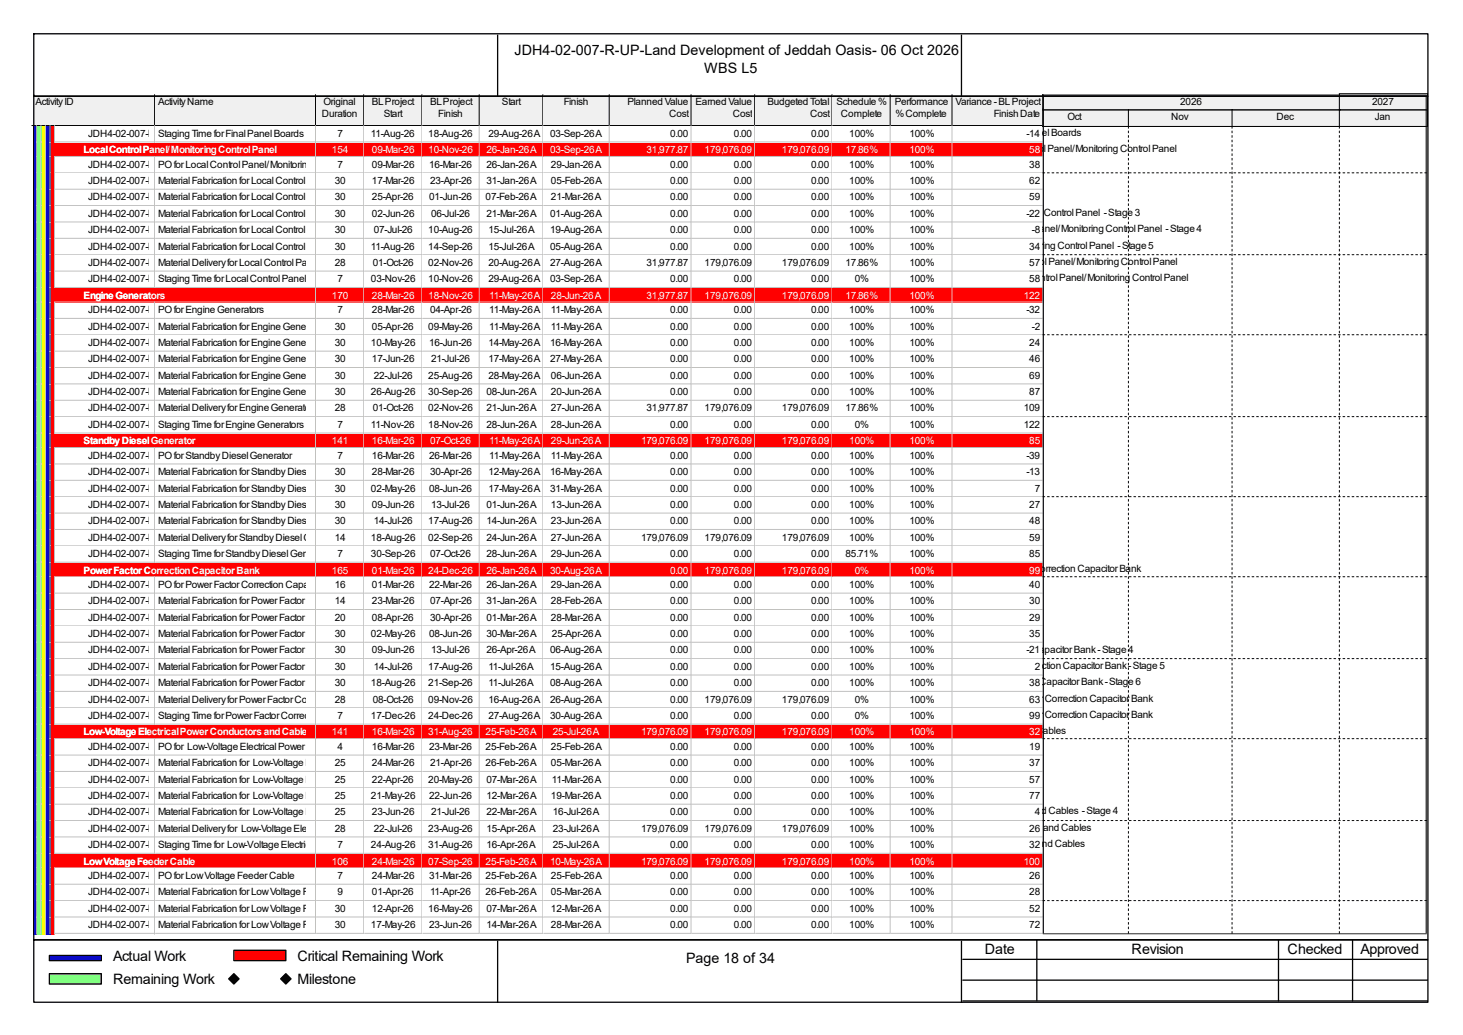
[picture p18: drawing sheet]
<svg xmlns="http://www.w3.org/2000/svg" width="297mm" height="210mm" viewBox="0 0 297 210" stroke-linecap="round" stroke-linejoin="round" font-family="sans-serif">
<defs><g id="words">
<g font-size="2.9">
<text x="104.4" y="11.1">JDH4-02-007-R-UP-Land Development of Jeddah Oasis- 06 Oct 2026</text>
<text x="143" y="14.8">WBS L5</text>
<text x="22.9" y="194.9">Actual Work</text>
<text x="60.4" y="194.9">Critical Remaining Work</text>
<text x="139.3" y="195.5">Page 18 of 34</text>
<text x="199.9" y="193.6">Date</text>
<text x="229.7" y="193.6">Revision</text>
<text x="261.4" y="193.6">Checked</text>
<text x="276.2" y="193.6">Approved</text>
<text x="22.9" y="199.7">Remaining Work</text>
<text x="60.4" y="199.7">Milestone</text>
</g>
<g font-size="2">
<text x="7.2" y="21.3">Activity ID</text>
<text x="32.1" y="21.3">Activity Name</text>
<text x="65.4" y="23.7">Duration</text>
<text x="65.7" y="21.3">Original</text>
<text x="75.5" y="21.3">BL Project</text>
<text x="77.9" y="23.7">Start</text>
<text x="87.3" y="21.3">BL Project</text>
<text x="89" y="23.7">Finish</text>
<text x="101.9" y="21.3">Start</text>
<text x="114.5" y="21.3">Finish</text>
<text x="127.4" y="21.3">Planned Value</text>
<text x="135.8" y="23.7">Cost</text>
<text x="141.2" y="21.3">Earned Value</text>
<text x="148.8" y="23.7">Cost</text>
<text x="155.8" y="21.3">Budgeted Total</text>
<text x="164.5" y="23.7">Cost</text>
<text x="169.8" y="21.3">Schedule %</text>
<text x="170.7" y="23.7">Complete</text>
<text x="181.7" y="21.3">Performance</text>
<text x="181.8" y="23.7">% Complete</text>
<text x="194" y="21.3">Variance - BL Project</text>
<text x="201.8" y="23.7">Finish Date</text>
<text x="239.6" y="21.3">2026</text>
<text x="278.6" y="21.3">2027</text>
<text x="17.9" y="27.7">JDH4-02-007-PR-2710</text>
<text x="32.1" y="27.7">Staging Time for Final Panel Boards</text>
<text x="68.5" y="27.7">7</text>
<text x="75.3" y="27.7">11-Aug-26</text>
<text x="87" y="27.7">18-Aug-26</text>
<text x="99.1" y="27.7">29-Aug-26 A</text>
<text x="111.7" y="27.7">03-Sep-26 A</text>
<text x="136.1" y="27.7">0.00</text>
<text x="149" y="27.7">0.00</text>
<text x="164.7" y="27.7">0.00</text>
<text x="172.4" y="27.7">100%</text>
<text x="184.6" y="27.7">100%Staging Time for Final Panel Boards</text>
<text x="208.4" y="27.7">-14</text>
<text x="216.7" y="24.4">Oct</text>
<text x="237.7" y="24.4">Nov</text>
<text x="259.2" y="24.4">Dec</text>
<text x="279.1" y="24.4">Jan</text>
<text x="17.9" y="34">JDH4-02-007-PR-2540</text>
<text x="32.1" y="34">PO for Local Control Panel/ Monitoring Control Panel09-Mar-26</text>
<text x="68.5" y="34">7</text>
<text x="87.1" y="34">16-Mar-26</text>
<text x="98.8" y="34">26-Jan-26 A</text>
<text x="111.8" y="34">29-Jan-26 A</text>
<text x="136.1" y="34">0.00</text>
<text x="149" y="34">0.00</text>
<text x="164.7" y="34">0.00</text>
<text x="172.4" y="34">100%</text>
<text x="184.6" y="34">100%</text>
<text x="209" y="34">38</text>
<text x="17.9" y="37.3">JDH4-02-007-PR-2576</text>
<text x="17.9" y="40.7">JDH4-02-007-PR-2577</text>
<text x="32.1" y="37.3">Material Fabrication for Local Control Panel/ Monitoring Control Panel - Stage 1</text>
<text x="32.1" y="40.7">Material Fabrication for Local Control Panel/ Monitoring Control Panel - Stage 2</text>
<text x="67.9" y="37.3">30</text>
<text x="67.9" y="40.7">30</text>
<text x="75.5" y="37.3">17-Mar-26</text>
<text x="75.5" y="40.7">25-Apr-26</text>
<text x="87.1" y="40.7">01-Jun-26</text>
<text x="87.3" y="37.3">23-Apr-26</text>
<text x="98.6" y="40.7">07-Feb-26 A</text>
<text x="98.8" y="37.3">31-Jan-26 A</text>
<text x="111.8" y="37.3">05-Feb-26 A</text>
<text x="111.8" y="40.7">21-Mar-26 A</text>
<text x="136.1" y="37.3">0.00</text>
<text x="136.1" y="40.7">0.00</text>
<text x="149" y="37.3">0.00</text>
<text x="149" y="40.7">0.00</text>
<text x="164.7" y="37.3">0.00</text>
<text x="164.7" y="40.7">0.00</text>
<text x="172.4" y="37.3">100%</text>
<text x="172.4" y="40.7">100%</text>
<text x="184.6" y="37.3">100%</text>
<text x="184.6" y="40.7">100%</text>
<text x="209" y="37.3">62</text>
<text x="209" y="40.7">59</text>
<text x="17.9" y="44">JDH4-02-007-PR-2578</text>
<text x="17.9" y="47.3">JDH4-02-007-PR-2579</text>
<text x="32.1" y="44">Material Fabrication for Local Control Panel/ Monitoring Control Panel - Stage 3</text>
<text x="32.1" y="47.3">Material Fabrication for Local Control Panel/ Monitoring Control Panel - Stage 4</text>
<text x="67.9" y="44">30</text>
<text x="67.9" y="47.3">30</text>
<text x="75.5" y="44">02-Jun-26</text>
<text x="75.9" y="47.3">07-Jul-26</text>
<text x="87" y="47.3">10-Aug-26</text>
<text x="87.5" y="44">06-Jul-26</text>
<text x="98.8" y="44">21-Mar-26 A</text>
<text x="99.1" y="47.3">15-Jul-26 A</text>
<text x="111.7" y="44">01-Aug-26 A</text>
<text x="111.7" y="47.3">19-Aug-26 A</text>
<text x="136.1" y="44">0.00</text>
<text x="136.1" y="47.3">0.00</text>
<text x="149" y="44">0.00</text>
<text x="149" y="47.3">0.00</text>
<text x="164.7" y="44">0.00</text>
<text x="164.7" y="47.3">0.00</text>
<text x="166.9" y="43.8">Material Fabrication for Local Control Panel/ Monitoring Control Panel - Stage 3</text>
<text x="172.4" y="44">100%</text>
<text x="172.4" y="47.3">100%</text>
<text x="179.4" y="47.1">Material Fabrication for Local Control Panel/ Monitoring Control Panel - Stage 4</text>
<text x="184.6" y="44">100%</text>
<text x="184.6" y="47.3">100%</text>
<text x="208.4" y="44">-22</text>
<text x="209.5" y="47.3">-8</text>
<text x="17.9" y="50.6">JDH4-02-007-PR-2580</text>
<text x="17.9" y="54">JDH4-02-007-PR-2620</text>
<text x="32.1" y="50.6">Material Fabrication for Local Control Panel/ Monitoring Control Panel - Stage 5</text>
<text x="32.1" y="54">Material Delivery for Local Control Panel/ Monitoring Control Panel</text>
<text x="67.9" y="50.6">30</text>
<text x="67.9" y="54">28</text>
<text x="75.3" y="50.6">11-Aug-26</text>
<text x="75.7" y="54">01-Oct-26</text>
<text x="87" y="50.6">14-Sep-26</text>
<text x="87" y="54">02-Nov-26</text>
<text x="99.1" y="50.6">15-Jul-26 A</text>
<text x="99.1" y="54">20-Aug-26 A</text>
<text x="111.7" y="50.6">05-Aug-26 A</text>
<text x="111.7" y="54">27-Aug-26 A</text>
<text x="131.2" y="54">31,977.87</text>
<text x="136.1" y="50.6">0.00</text>
<text x="143" y="54">179,076.09</text>
<text x="149" y="50.6">0.00</text>
<text x="158.7" y="54">179,076.09</text>
<text x="164.7" y="50.6">0.00</text>
<text x="169.6" y="50.5">Material Fabrication for Local Control Panel/ Monitoring Control Panel - Stage 5</text>
<text x="171.7" y="54">17.86%</text>
<text x="172.4" y="50.6">100%</text>
<text x="184.6" y="50.6">100%</text>
<text x="184.6" y="54">100%</text>
<text x="185" y="53.8">Material Delivery for Local Control Panel/ Monitoring Control Panel</text>
<text x="209" y="50.6">34</text>
<text x="209" y="54">57</text>
<text x="17.9" y="57.3">JDH4-02-007-PR-2660</text>
<text x="32.1" y="57.3">Staging Time for Local Control Panel/ Monitoring Control Panel</text>
<text x="68.5" y="57.3">7</text>
<text x="75.3" y="57.3">03-Nov-26</text>
<text x="87" y="57.3">10-Nov-26</text>
<text x="99.1" y="57.3">29-Aug-26 A</text>
<text x="111.7" y="57.3">03-Sep-26 A</text>
<text x="136.1" y="57.3">0.00</text>
<text x="149" y="57.3">0.00</text>
<text x="164.7" y="57.3">0.00</text>
<text x="173.5" y="57.3">0%</text>
<text x="184.6" y="57.3">100%Staging Time for Local Control Panel/ Monitoring Control Panel</text>
<text x="209" y="57.3">58</text>
<text x="17.9" y="63.5">JDH4-02-007-PR-2720</text>
<text x="32.1" y="63.5">PO for Engine Generators</text>
<text x="68.5" y="63.5">7</text>
<text x="75.5" y="63.5">28-Mar-26</text>
<text x="87.3" y="63.5">04-Apr-26</text>
<text x="99.3" y="63.5">11-May-26 A</text>
<text x="111.8" y="63.5">11-May-26 A</text>
<text x="136.1" y="63.5">0.00</text>
<text x="149" y="63.5">0.00</text>
<text x="164.7" y="63.5">0.00</text>
<text x="172.4" y="63.5">100%</text>
<text x="184.6" y="63.5">100%</text>
<text x="208.4" y="63.5">-32</text>
<text x="17.9" y="66.9">JDH4-02-007-PR-2726</text>
<text x="17.9" y="70.2">JDH4-02-007-PR-2727</text>
<text x="32.1" y="66.9">Material Fabrication for Engine Generators - Stage 1</text>
<text x="32.1" y="70.2">Material Fabrication for Engine Generators - Stage 2</text>
<text x="67.9" y="66.9">30</text>
<text x="67.9" y="70.2">30</text>
<text x="75.3" y="70.2">10-May-26</text>
<text x="75.5" y="66.9">05-Apr-26</text>
<text x="87" y="66.9">09-May-26</text>
<text x="87.1" y="70.2">16-Jun-26</text>
<text x="99.1" y="70.2">14-May-26 A</text>
<text x="99.3" y="66.9">11-May-26 A</text>
<text x="111.7" y="70.2">16-May-26 A</text>
<text x="111.8" y="66.9">11-May-26 A</text>
<text x="136.1" y="66.9">0.00</text>
<text x="136.1" y="70.2">0.00</text>
<text x="149" y="66.9">0.00</text>
<text x="149" y="70.2">0.00</text>
<text x="164.7" y="66.9">0.00</text>
<text x="164.7" y="70.2">0.00</text>
<text x="172.4" y="66.9">100%</text>
<text x="172.4" y="70.2">100%</text>
<text x="184.6" y="66.9">100%</text>
<text x="184.6" y="70.2">100%</text>
<text x="209" y="70.2">24</text>
<text x="209.5" y="66.9">-2</text>
<text x="17.9" y="73.5">JDH4-02-007-PR-2728</text>
<text x="17.9" y="76.8">JDH4-02-007-PR-2729</text>
<text x="32.1" y="73.5">Material Fabrication for Engine Generators - Stage 3</text>
<text x="32.1" y="76.8">Material Fabrication for Engine Generators - Stage 4</text>
<text x="67.9" y="73.5">30</text>
<text x="67.9" y="76.8">30</text>
<text x="75.5" y="73.5">17-Jun-26</text>
<text x="75.9" y="76.8">22-Jul-26</text>
<text x="87" y="76.8">25-Aug-26</text>
<text x="87.5" y="73.5">21-Jul-26</text>
<text x="99.1" y="73.5">17-May-26 A</text>
<text x="99.1" y="76.8">28-May-26 A</text>
<text x="111.7" y="73.5">27-May-26 A</text>
<text x="111.8" y="76.8">06-Jun-26 A</text>
<text x="136.1" y="73.5">0.00</text>
<text x="136.1" y="76.8">0.00</text>
<text x="149" y="73.5">0.00</text>
<text x="149" y="76.8">0.00</text>
<text x="164.7" y="73.5">0.00</text>
<text x="164.7" y="76.8">0.00</text>
<text x="172.4" y="73.5">100%</text>
<text x="172.4" y="76.8">100%</text>
<text x="184.6" y="73.5">100%</text>
<text x="184.6" y="76.8">100%</text>
<text x="209" y="73.5">46</text>
<text x="209" y="76.8">69</text>
<text x="17.9" y="80.2">JDH4-02-007-PR-2730</text>
<text x="17.9" y="83.5">JDH4-02-007-PR-2740</text>
<text x="32.1" y="80.2">Material Fabrication for Engine Generators - Stage 5</text>
<text x="32.1" y="83.5">Material Delivery for Engine Generators</text>
<text x="67.9" y="80.2">30</text>
<text x="67.9" y="83.5">28</text>
<text x="75.3" y="80.2">26-Aug-26</text>
<text x="75.7" y="83.5">01-Oct-26</text>
<text x="87" y="80.2">30-Sep-26</text>
<text x="87" y="83.5">02-Nov-26</text>
<text x="98.8" y="80.2">08-Jun-26 A</text>
<text x="98.8" y="83.5">21-Jun-26 A</text>
<text x="111.8" y="80.2">20-Jun-26 A</text>
<text x="111.8" y="83.5">27-Jun-26 A</text>
<text x="131.2" y="83.5">31,977.87</text>
<text x="136.1" y="80.2">0.00</text>
<text x="143" y="83.5">179,076.09</text>
<text x="149" y="80.2">0.00</text>
<text x="158.7" y="83.5">179,076.09</text>
<text x="164.7" y="80.2">0.00</text>
<text x="171.7" y="83.5">17.86%</text>
<text x="172.4" y="80.2">100%</text>
<text x="184.6" y="80.2">100%</text>
<text x="184.6" y="83.5">100%</text>
<text x="207.9" y="83.5">109</text>
<text x="209" y="80.2">87</text>
<text x="17.9" y="86.8">JDH4-02-007-PR-2750</text>
<text x="32.1" y="86.8">Staging Time for Engine Generators</text>
<text x="68.5" y="86.8">7</text>
<text x="75.3" y="86.8">11-Nov-26</text>
<text x="87" y="86.8">18-Nov-26</text>
<text x="98.8" y="86.8">28-Jun-26 A</text>
<text x="111.8" y="86.8">28-Jun-26 A</text>
<text x="136.1" y="86.8">0.00</text>
<text x="149" y="86.8">0.00</text>
<text x="164.7" y="86.8">0.00</text>
<text x="173.5" y="86.8">0%</text>
<text x="184.6" y="86.8">100%</text>
<text x="207.9" y="86.8">122</text>
<text x="17.9" y="93.1">JDH4-02-007-PR-2550</text>
<text x="32.1" y="93.1">PO for Standby Diesel Generator</text>
<text x="68.5" y="93.1">7</text>
<text x="75.5" y="93.1">16-Mar-26</text>
<text x="87.1" y="93.1">26-Mar-26</text>
<text x="99.3" y="93.1">11-May-26 A</text>
<text x="111.8" y="93.1">11-May-26 A</text>
<text x="136.1" y="93.1">0.00</text>
<text x="149" y="93.1">0.00</text>
<text x="164.7" y="93.1">0.00</text>
<text x="172.4" y="93.1">100%</text>
<text x="184.6" y="93.1">100%</text>
<text x="208.4" y="93.1">-39</text>
<text x="17.9" y="96.4">JDH4-02-007-PR-2587</text>
<text x="17.9" y="99.7">JDH4-02-007-PR-2588</text>
<text x="32.1" y="96.4">Material Fabrication for Standby Diesel Generator - Stage 1</text>
<text x="32.1" y="99.7">Material Fabrication for Standby Diesel Generator - Stage 2</text>
<text x="67.9" y="96.4">30</text>
<text x="67.9" y="99.7">30</text>
<text x="75.3" y="99.7">02-May-26</text>
<text x="75.5" y="96.4">28-Mar-26</text>
<text x="87.1" y="99.7">08-Jun-26</text>
<text x="87.3" y="96.4">30-Apr-26</text>
<text x="99.1" y="96.4">12-May-26 A</text>
<text x="99.1" y="99.7">17-May-26 A</text>
<text x="111.7" y="96.4">16-May-26 A</text>
<text x="111.7" y="99.7">31-May-26 A</text>
<text x="136.1" y="96.4">0.00</text>
<text x="136.1" y="99.7">0.00</text>
<text x="149" y="96.4">0.00</text>
<text x="149" y="99.7">0.00</text>
<text x="164.7" y="96.4">0.00</text>
<text x="164.7" y="99.7">0.00</text>
<text x="172.4" y="96.4">100%</text>
<text x="172.4" y="99.7">100%</text>
<text x="184.6" y="96.4">100%</text>
<text x="184.6" y="99.7">100%</text>
<text x="208.4" y="96.4">-13</text>
<text x="210.1" y="99.7">7</text>
<text x="17.9" y="103.1">JDH4-02-007-PR-2589</text>
<text x="17.9" y="106.4">JDH4-02-007-PR-2590</text>
<text x="32.1" y="103.1">Material Fabrication for Standby Diesel Generator - Stage 3</text>
<text x="32.1" y="106.4">Material Fabrication for Standby Diesel Generator - Stage 4</text>
<text x="67.9" y="103.1">30</text>
<text x="67.9" y="106.4">30</text>
<text x="75.5" y="103.1">09-Jun-26</text>
<text x="75.9" y="106.4">14-Jul-26</text>
<text x="87" y="106.4">17-Aug-26</text>
<text x="87.5" y="103.1">13-Jul-26</text>
<text x="98.8" y="103.1">01-Jun-26 A</text>
<text x="98.8" y="106.4">14-Jun-26 A</text>
<text x="111.8" y="103.1">13-Jun-26 A</text>
<text x="111.8" y="106.4">23-Jun-26 A</text>
<text x="136.1" y="103.1">0.00</text>
<text x="136.1" y="106.4">0.00</text>
<text x="149" y="103.1">0.00</text>
<text x="149" y="106.4">0.00</text>
<text x="164.7" y="103.1">0.00</text>
<text x="164.7" y="106.4">0.00</text>
<text x="172.4" y="103.1">100%</text>
<text x="172.4" y="106.4">100%</text>
<text x="184.6" y="103.1">100%</text>
<text x="184.6" y="106.4">100%</text>
<text x="209" y="103.1">27</text>
<text x="209" y="106.4">48</text>
<text x="17.9" y="109.7">JDH4-02-007-PR-2630</text>
<text x="17.9" y="113">JDH4-02-007-PR-2670</text>
<text x="32.1" y="109.7">Material Delivery for Standby Diesel Generator</text>
<text x="32.1" y="113">Staging Time for Standby Diesel Generator 7</text>
<text x="67.9" y="109.7">14</text>
<text x="75.3" y="109.7">18-Aug-26</text>
<text x="75.3" y="113">30-Sep-26</text>
<text x="87" y="109.7">02-Sep-26</text>
<text x="87.3" y="113">07-Oct-26</text>
<text x="98.8" y="109.7">24-Jun-26 A</text>
<text x="98.8" y="113">28-Jun-26 A</text>
<text x="111.8" y="109.7">27-Jun-26 A</text>
<text x="111.8" y="113">29-Jun-26 A</text>
<text x="130.1" y="109.7">179,076.09</text>
<text x="136.1" y="113">0.00</text>
<text x="143" y="109.7">179,076.09</text>
<text x="149" y="113">0.00</text>
<text x="158.7" y="109.7">179,076.09</text>
<text x="164.7" y="113">0.00</text>
<text x="171.7" y="113">85.71%</text>
<text x="172.4" y="109.7">100%</text>
<text x="184.6" y="109.7">100%</text>
<text x="184.6" y="113">100%</text>
<text x="209" y="109.7">59</text>
<text x="209" y="113">85</text>
<text x="17.9" y="119.3">JDH4-02-007-PR-2760</text>
<text x="32.1" y="119.3">PO for Power Factor Correction Capacitor Bank</text>
<text x="67.9" y="119.3">16</text>
<text x="75.5" y="119.3">01-Mar-26</text>
<text x="87.1" y="119.3">22-Mar-26</text>
<text x="98.8" y="119.3">26-Jan-26 A</text>
<text x="111.8" y="119.3">29-Jan-26 A</text>
<text x="136.1" y="119.3">0.00</text>
<text x="149" y="119.3">0.00</text>
<text x="164.7" y="119.3">0.00</text>
<text x="172.4" y="119.3">100%</text>
<text x="184.6" y="119.3">100%</text>
<text x="187.2" y="116.2">30-Aug-26 A, Power Factor Correction Capacitor Bank</text>
<text x="209" y="119.3">40</text>
<text x="17.9" y="122.6">JDH4-02-007-PR-2795</text>
<text x="17.9" y="125.9">JDH4-02-007-PR-2796</text>
<text x="32.1" y="122.6">Material Fabrication for Power Factor Correction Capacitor Bank - Stage 1</text>
<text x="32.1" y="125.9">Material Fabrication for Power Factor Correction Capacitor Bank - Stage 2</text>
<text x="67.9" y="122.6">14</text>
<text x="67.9" y="125.9">20</text>
<text x="75.5" y="122.6">23-Mar-26</text>
<text x="75.5" y="125.9">08-Apr-26</text>
<text x="87.3" y="122.6">07-Apr-26</text>
<text x="87.3" y="125.9">30-Apr-26</text>
<text x="98.8" y="122.6">31-Jan-26 A</text>
<text x="98.8" y="125.9">01-Mar-26 A</text>
<text x="111.8" y="122.6">28-Feb-26 A</text>
<text x="111.8" y="125.9">28-Mar-26 A</text>
<text x="136.1" y="122.6">0.00</text>
<text x="136.1" y="125.9">0.00</text>
<text x="149" y="122.6">0.00</text>
<text x="149" y="125.9">0.00</text>
<text x="164.7" y="122.6">0.00</text>
<text x="164.7" y="125.9">0.00</text>
<text x="172.4" y="122.6">100%</text>
<text x="172.4" y="125.9">100%</text>
<text x="184.6" y="122.6">100%</text>
<text x="184.6" y="125.9">100%</text>
<text x="209" y="122.6">30</text>
<text x="209" y="125.9">29</text>
<text x="17.9" y="129.3">JDH4-02-007-PR-2797</text>
<text x="32.1" y="129.3">Material Fabrication for Power Factor Correction Capacitor Bank - Stage 3</text>
<text x="67.9" y="129.3">30</text>
<text x="75.3" y="129.3">02-May-26</text>
<text x="87.1" y="129.3">08-Jun-26</text>
<text x="98.8" y="129.3">30-Mar-26 A</text>
<text x="112.1" y="129.3">25-Apr-26 A</text>
<text x="136.1" y="129.3">0.00</text>
<text x="149" y="129.3">0.00</text>
<text x="164.7" y="129.3">0.00</text>
<text x="172.4" y="129.3">100%</text>
<text x="184.6" y="129.3">100%</text>
<text x="209" y="129.3">35</text>
<text x="17.9" y="132.6">JDH4-02-007-PR-2798</text>
<text x="17.9" y="135.9">JDH4-02-007-PR-2799</text>
<text x="32.1" y="132.6">Material Fabrication for Power Factor Correction Capacitor Bank - Stage 4</text>
<text x="32.1" y="135.9">Material Fabrication for Power Factor Correction Capacitor Bank - Stage 5</text>
<text x="67.9" y="132.6">30</text>
<text x="67.9" y="135.9">30</text>
<text x="75.5" y="132.6">09-Jun-26</text>
<text x="75.9" y="135.9">14-Jul-26</text>
<text x="87" y="135.9">17-Aug-26</text>
<text x="87.5" y="132.6">13-Jul-26</text>
<text x="98.8" y="132.6">26-Apr-26 A</text>
<text x="99.1" y="135.9">11-Jul-26 A</text>
<text x="111.7" y="132.6">06-Aug-26 A</text>
<text x="111.7" y="135.9">15-Aug-26 A</text>
<text x="136.1" y="132.6">0.00</text>
<text x="136.1" y="135.9">0.00</text>
<text x="149" y="132.6">0.00</text>
<text x="149" y="135.9">0.00</text>
<text x="164.7" y="132.6">0.00</text>
<text x="164.7" y="135.9">0.00</text>
<text x="170.4" y="132.4">Material Fabrication for Power Factor Correction Capacitor Bank - Stage 4</text>
<text x="172.4" y="132.6">100%</text>
<text x="172.4" y="135.9">100%Material Fabrication for Power Factor Correction Capacitor Bank - Stage 5</text>
<text x="184.6" y="132.6">100%</text>
<text x="184.6" y="135.9">100%</text>
<text x="208.4" y="132.6">-21</text>
<text x="210.1" y="135.9">2</text>
<text x="17.9" y="139.2">JDH4-02-007-PR-2800</text>
<text x="17.9" y="142.6">JDH4-02-007-PR-2840</text>
<text x="32.1" y="139.2">Material Fabrication for Power Factor Correction Capacitor Bank - Stage 6</text>
<text x="32.1" y="142.6">Material Delivery for Power Factor Correction Capacitor Bank</text>
<text x="67.9" y="139.2">30</text>
<text x="67.9" y="142.6">28</text>
<text x="75.3" y="139.2">18-Aug-26</text>
<text x="75.7" y="142.6">08-Oct-26</text>
<text x="87" y="139.2">21-Sep-26</text>
<text x="87" y="142.6">09-Nov-26</text>
<text x="99.1" y="139.2">11-Jul-26 A</text>
<text x="99.1" y="142.6">16-Aug-26 A</text>
<text x="111.7" y="139.2">08-Aug-26 A</text>
<text x="111.7" y="142.6">26-Aug-26 A</text>
<text x="136.1" y="139.2">0.00</text>
<text x="136.1" y="142.6">0.00</text>
<text x="143" y="142.6">179,076.09</text>
<text x="149" y="139.2">0.00</text>
<text x="158.7" y="142.6">179,076.09</text>
<text x="164.7" y="139.2">0.00</text>
<text x="171.9" y="139.1">Material Fabrication for Power Factor Correction Capacitor Bank - Stage 6</text>
<text x="172.4" y="139.2">100%</text>
<text x="173.5" y="142.6">0%</text>
<text x="184.4" y="142.4">Material Delivery for Power Factor Correction Capacitor Bank</text>
<text x="184.6" y="139.2">100%</text>
<text x="184.6" y="142.6">100%</text>
<text x="209" y="139.2">38</text>
<text x="209" y="142.6">63</text>
<text x="17.9" y="145.9">JDH4-02-007-PR-2880</text>
<text x="32.1" y="145.9">Staging Time for Power Factor Correction Capacitor Bank</text>
<text x="68.5" y="145.9">7</text>
<text x="75.3" y="145.9">17-Dec-26</text>
<text x="87" y="145.9">24-Dec-26</text>
<text x="99.1" y="145.9">27-Aug-26 A</text>
<text x="111.7" y="145.9">30-Aug-26 A</text>
<text x="136.1" y="145.9">0.00</text>
<text x="149" y="145.9">0.00</text>
<text x="161.9" y="149">25-Jul-26 A, Low-Voltage Electrical Power Conductors and Cables</text>
<text x="164.7" y="145.9">0.00</text>
<text x="173.5" y="145.9">0%</text>
<text x="184.6" y="145.9">100%</text>
<text x="187.2" y="145.7">Staging Time for Power Factor Correction Capacitor Bank</text>
<text x="209" y="145.9">99</text>
<text x="17.9" y="152.1">JDH4-02-007-PR-2770</text>
<text x="17.9" y="155.5">JDH4-02-007-PR-2807</text>
<text x="32.1" y="152.1">PO for Low-Voltage Electrical Power Conductors and Cables</text>
<text x="32.1" y="155.5">Material Fabrication for Low-Voltage Electrical Power Conductors and Cables - Stage 1</text>
<text x="67.9" y="155.5">25</text>
<text x="68.5" y="152.1">4</text>
<text x="75.5" y="152.1">16-Mar-26</text>
<text x="75.5" y="155.5">24-Mar-26</text>
<text x="87.1" y="152.1">23-Mar-26</text>
<text x="87.3" y="155.5">21-Apr-26</text>
<text x="98.6" y="152.1">25-Feb-26 A</text>
<text x="98.6" y="155.5">26-Feb-26 A</text>
<text x="111.8" y="152.1">25-Feb-26 A</text>
<text x="111.8" y="155.5">05-Mar-26 A</text>
<text x="136.1" y="152.1">0.00</text>
<text x="136.1" y="155.5">0.00</text>
<text x="149" y="152.1">0.00</text>
<text x="149" y="155.5">0.00</text>
<text x="164.7" y="152.1">0.00</text>
<text x="164.7" y="155.5">0.00</text>
<text x="172.4" y="152.1">100%</text>
<text x="172.4" y="155.5">100%</text>
<text x="184.6" y="152.1">100%</text>
<text x="184.6" y="155.5">100%</text>
<text x="209" y="152.1">19</text>
<text x="209" y="155.5">37</text>
<text x="17.9" y="158.8">JDH4-02-007-PR-2808</text>
<text x="32.1" y="158.8">Material Fabrication for Low-Voltage Electrical Power Conductors and Cables - Stage 2</text>
<text x="67.9" y="158.8">25</text>
<text x="75.5" y="158.8">22-Apr-26</text>
<text x="87" y="158.8">20-May-26</text>
<text x="98.8" y="158.8">07-Mar-26 A</text>
<text x="112.1" y="158.8">11-Mar-26 A</text>
<text x="136.1" y="158.8">0.00</text>
<text x="149" y="158.8">0.00</text>
<text x="164.7" y="158.8">0.00</text>
<text x="172.4" y="158.8">100%</text>
<text x="184.6" y="158.8">100%</text>
<text x="209" y="158.8">57</text>
<text x="17.9" y="162.1">JDH4-02-007-PR-2809</text>
<text x="17.9" y="165.4">JDH4-02-007-PR-2810</text>
<text x="32.1" y="162.1">Material Fabrication for Low-Voltage Electrical Power Conductors and Cables - Stage 3</text>
<text x="32.1" y="165.4">Material Fabrication for Low-Voltage Electrical Power Conductors and Cables - Stage 4</text>
<text x="67.9" y="162.1">25</text>
<text x="67.9" y="165.4">25</text>
<text x="75.3" y="162.1">21-May-26</text>
<text x="75.5" y="165.4">23-Jun-26</text>
<text x="87.1" y="162.1">22-Jun-26</text>
<text x="87.5" y="165.4">21-Jul-26</text>
<text x="98.8" y="162.1">12-Mar-26 A</text>
<text x="98.8" y="165.4">22-Mar-26 A</text>
<text x="111.8" y="162.1">19-Mar-26 A</text>
<text x="112.2" y="165.4">16-Jul-26 A</text>
<text x="136.1" y="162.1">0.00</text>
<text x="136.1" y="165.4">0.00</text>
<text x="149" y="162.1">0.00</text>
<text x="149" y="165.4">0.00</text>
<text x="155.6" y="165.3">Material Fabrication for Low-Voltage Electrical Power Conductors and Cables - Stage 4</text>
<text x="164.7" y="162.1">0.00</text>
<text x="164.7" y="165.4">0.00</text>
<text x="172.4" y="162.1">100%</text>
<text x="172.4" y="165.4">100%</text>
<text x="184.6" y="162.1">100%</text>
<text x="184.6" y="165.4">100%</text>
<text x="209" y="162.1">77</text>
<text x="210.1" y="165.4">4</text>
<text x="17.9" y="168.8">JDH4-02-007-PR-2850</text>
<text x="17.9" y="172.1">JDH4-02-007-PR-2890</text>
<text x="32.1" y="168.8">Material Delivery for Low-Voltage Electrical Power Conductors and Cables</text>
<text x="32.1" y="172.1">Staging Time for Low-Voltage Electrical Power Conductors and Cables</text>
<text x="67.9" y="168.8">28</text>
<text x="68.5" y="172.1">7</text>
<text x="75.3" y="172.1">24-Aug-26</text>
<text x="75.9" y="168.8">22-Jul-26</text>
<text x="87" y="168.8">23-Aug-26</text>
<text x="87" y="172.1">31-Aug-26</text>
<text x="98.8" y="168.8">15-Apr-26 A</text>
<text x="98.8" y="172.1">16-Apr-26 A</text>
<text x="112.2" y="168.8">23-Jul-26 A</text>
<text x="112.2" y="172.1">25-Jul-26 A</text>
<text x="130.1" y="168.8">179,076.09</text>
<text x="136.1" y="172.1">0.00</text>
<text x="143" y="168.8">179,076.09</text>
<text x="149" y="172.1">0.00</text>
<text x="158.7" y="168.8">179,076.09</text>
<text x="160.6" y="168.6">Material Delivery for Low-Voltage Electrical Power Conductors and Cables</text>
<text x="161.9" y="171.9">Staging Time for Low-Voltage Electrical Power Conductors and Cables</text>
<text x="164.7" y="172.1">0.00</text>
<text x="172.4" y="168.8">100%</text>
<text x="172.4" y="172.1">100%</text>
<text x="184.6" y="168.8">100%</text>
<text x="184.6" y="172.1">100%</text>
<text x="209" y="168.8">26</text>
<text x="209" y="172.1">32</text>
<text x="17.9" y="178.4">JDH4-02-007-PR-2920</text>
<text x="32.1" y="178.4">PO for Low Voltage Feeder Cable</text>
<text x="68.5" y="178.4">7</text>
<text x="75.5" y="178.4">24-Mar-26</text>
<text x="87.1" y="178.4">31-Mar-26</text>
<text x="98.6" y="178.4">25-Feb-26 A</text>
<text x="111.8" y="178.4">25-Feb-26 A</text>
<text x="136.1" y="178.4">0.00</text>
<text x="149" y="178.4">0.00</text>
<text x="164.7" y="178.4">0.00</text>
<text x="172.4" y="178.4">100%</text>
<text x="184.6" y="178.4">100%</text>
<text x="209" y="178.4">26</text>
<text x="17.9" y="181.7">JDH4-02-007-PR-2927</text>
<text x="17.9" y="185">JDH4-02-007-PR-2928</text>
<text x="32.1" y="181.7">Material Fabrication for Low Voltage Feeder Cable - Stage 1</text>
<text x="32.1" y="185">Material Fabrication for Low Voltage Feeder Cable - Stage 2</text>
<text x="67.9" y="185">30</text>
<text x="68.5" y="181.7">9</text>
<text x="75.5" y="181.7">01-Apr-26</text>
<text x="75.5" y="185">12-Apr-26</text>
<text x="87" y="185">16-May-26</text>
<text x="87.3" y="181.7">11-Apr-26</text>
<text x="98.6" y="181.7">26-Feb-26 A</text>
<text x="98.8" y="185">07-Mar-26 A</text>
<text x="111.8" y="181.7">05-Mar-26 A</text>
<text x="111.8" y="185">12-Mar-26 A</text>
<text x="136.1" y="181.7">0.00</text>
<text x="136.1" y="185">0.00</text>
<text x="149" y="181.7">0.00</text>
<text x="149" y="185">0.00</text>
<text x="164.7" y="181.7">0.00</text>
<text x="164.7" y="185">0.00</text>
<text x="172.4" y="181.7">100%</text>
<text x="172.4" y="185">100%</text>
<text x="184.6" y="181.7">100%</text>
<text x="184.6" y="185">100%</text>
<text x="209" y="181.7">28</text>
<text x="209" y="185">52</text>
<text x="17.9" y="188.3">JDH4-02-007-PR-2929</text>
<text x="32.1" y="188.3">Material Fabrication for Low Voltage Feeder Cable - Stage 3</text>
<text x="67.9" y="188.3">30</text>
<text x="75.3" y="188.3">17-May-26</text>
<text x="87.1" y="188.3">23-Jun-26</text>
<text x="98.8" y="188.3">14-Mar-26 A</text>
<text x="111.8" y="188.3">28-Mar-26 A</text>
<text x="136.1" y="188.3">0.00</text>
<text x="149" y="188.3">0.00</text>
<text x="164.7" y="188.3">0.00</text>
<text x="172.4" y="188.3">100%</text>
<text x="184.6" y="188.3">100%</text>
<text x="209" y="188.3">72</text>
</g>
<g font-size="2" fill="#fff">
<text x="17" y="31.1">Local Control Panel/ Monitoring Control Panel</text>
<text x="67.4" y="31.1">154</text>
<text x="75.5" y="31.1">09-Mar-26</text>
<text x="87" y="31.1">10-Nov-26</text>
<text x="98.8" y="31.1">26-Jan-26 A</text>
<text x="111.7" y="31.1">03-Sep-26 A</text>
<text x="131.2" y="31.1">31,977.87</text>
<text x="143" y="31.1">179,076.09</text>
<text x="158.7" y="31.1">179,076.09</text>
<text x="171.7" y="31.1">17.86%</text>
<text x="184.6" y="31.1">100%03-Sep-26 A, Local Control Panel/ Monitoring Control Panel</text>
<text x="209" y="31.1">58</text>
<text x="17" y="60.6">Engine Generators</text>
<text x="67.4" y="60.6">170</text>
<text x="75.5" y="60.6">28-Mar-26</text>
<text x="87" y="60.6">18-Nov-26</text>
<text x="99.3" y="60.6">11-May-26 A</text>
<text x="111.8" y="60.6">28-Jun-26 A</text>
<text x="131.2" y="60.6">31,977.87</text>
<text x="143" y="60.6">179,076.09</text>
<text x="158.7" y="60.6">179,076.09</text>
<text x="171.7" y="60.6">17.86%</text>
<text x="184.6" y="60.6">100%</text>
<text x="207.9" y="60.6">122</text>
<text x="17" y="90.1">Standby Diesel Generator</text>
<text x="67.4" y="90.1">141</text>
<text x="75.5" y="90.1">16-Mar-26</text>
<text x="87.3" y="90.1">07-Oct-26</text>
<text x="99.3" y="90.1">11-May-26 A</text>
<text x="111.8" y="90.1">29-Jun-26 A</text>
<text x="130.1" y="90.1">179,076.09</text>
<text x="143" y="90.1">179,076.09</text>
<text x="158.7" y="90.1">179,076.09</text>
<text x="172.4" y="90.1">100%</text>
<text x="184.6" y="90.1">100%</text>
<text x="209" y="90.1">85</text>
<text x="17" y="116.4">Power Factor Correction Capacitor Bank</text>
<text x="67.4" y="116.4">165</text>
<text x="75.5" y="116.4">01-Mar-26</text>
<text x="87" y="116.4">24-Dec-26</text>
<text x="98.8" y="116.4">26-Jan-26 A</text>
<text x="111.7" y="116.4">30-Aug-26 A</text>
<text x="136.1" y="116.4">0.00</text>
<text x="143" y="116.4">179,076.09</text>
<text x="158.7" y="116.4">179,076.09</text>
<text x="173.5" y="116.4">0%</text>
<text x="184.6" y="116.4">100%</text>
<text x="209" y="116.4">99</text>
<text x="17" y="149.2">Low-Voltage Electrical Power Conductors and Cables</text>
<text x="67.4" y="149.2">141</text>
<text x="75.5" y="149.2">16-Mar-26</text>
<text x="87" y="149.2">31-Aug-26</text>
<text x="98.6" y="149.2">25-Feb-26 A</text>
<text x="112.2" y="149.2">25-Jul-26 A</text>
<text x="130.1" y="149.2">179,076.09</text>
<text x="143" y="149.2">179,076.09</text>
<text x="158.7" y="149.2">179,076.09</text>
<text x="172.4" y="149.2">100%</text>
<text x="184.6" y="149.2">100%</text>
<text x="209" y="149.2">32</text>
<text x="17" y="175.4">Low Voltage Feeder Cable</text>
<text x="67.4" y="175.4">106</text>
<text x="75.5" y="175.4">24-Mar-26</text>
<text x="87" y="175.4">07-Sep-26</text>
<text x="98.6" y="175.4">25-Feb-26 A</text>
<text x="111.7" y="175.4">10-May-26 A</text>
<text x="130.1" y="175.4">179,076.09</text>
<text x="143" y="175.4">179,076.09</text>
<text x="158.7" y="175.4">179,076.09</text>
<text x="172.4" y="175.4">100%</text>
<text x="184.6" y="175.4">100%</text>
<text x="207.9" y="175.4">100</text>
</g>
</g></defs>
<path d="M6.6 19.2h25v6.5h-25z" fill="#f0f0f0"/>
<path d="M31.4 19.2v6.3h-24.9" fill="none" stroke="#000" stroke-width=".2"/>
<path d="M31.6 19.2h32.6v6.5h-32.6z" fill="#f0f0f0"/>
<path d="M64.1 19.2v6.3h-32.7" fill="none" stroke="#000" stroke-width=".2"/>
<path d="M64.2 19.2h9.8v6.5h-9.8z" fill="#f0f0f0"/>
<path d="M73.8 19.2v6.3h-9.7" fill="none" stroke="#000" stroke-width=".2"/>
<path d="M74 19.2h11.9v6.5h-11.9z" fill="#f0f0f0"/>
<path d="M85.7 19.2v6.3h-11.9" fill="none" stroke="#000" stroke-width=".2"/>
<path d="M85.9 19.2h11.6v6.5h-11.6z" fill="#f0f0f0"/>
<path d="M97.3 19.2v6.3h-11.6" fill="none" stroke="#000" stroke-width=".2"/>
<path d="M97.5 19.2h12.9v6.5h-12.9z" fill="#f0f0f0"/>
<path d="M110.2 19.2v6.3h-12.9" fill="none" stroke="#000" stroke-width=".2"/>
<path d="M110.4 19.2h13.5v6.5h-13.5z" fill="#f0f0f0"/>
<path d="M123.7 19.2v6.3h-13.5" fill="none" stroke="#000" stroke-width=".2"/>
<path d="M123.9 19.2h16.6v6.5h-16.6z" fill="#f0f0f0"/>
<path d="M140.3 19.2v6.3h-16.6" fill="none" stroke="#000" stroke-width=".2"/>
<path d="M140.5 19.2h12.9v6.5h-12.9z" fill="#f0f0f0"/>
<path d="M153.2 19.2v6.3h-12.9" fill="none" stroke="#000" stroke-width=".2"/>
<path d="M153.4 19.2h15.7v6.5h-15.7z" fill="#f0f0f0"/>
<path d="M168.9 19.2v6.3h-15.7" fill="none" stroke="#000" stroke-width=".2"/>
<path d="M169.1 19.2h11.8v6.5h-11.8z" fill="#f0f0f0"/>
<path d="M180.7 19.2v6.3h-11.8" fill="none" stroke="#000" stroke-width=".2"/>
<path d="M180.9 19.2h12.6v6.5h-12.6z" fill="#f0f0f0"/>
<path d="M193.3 19.2v6.3h-12.6" fill="none" stroke="#000" stroke-width=".2"/>
<path d="M193.5 19.2h18.4v6.5h-18.4z" fill="#f0f0f0"/>
<path d="M211.7 19.2v6.3h-18.4" fill="none" stroke="#000" stroke-width=".2"/>
<path d="M6.6 25.7h1v3.3h-1z" fill="#00f"/>
<path d="M7.4 25.5v3.5" fill="none" stroke="#c0c0c0" stroke-width=".2"/>
<path d="M7.6 25.7h.9v3.3h-.9z" fill="#80ff80"/>
<path d="M8.3 25.5v3.5" fill="none" stroke="#c0c0c0" stroke-width=".2"/>
<path d="M8.5 25.7h.9v3.3h-.9z" fill="#ff0"/>
<path d="M9.2 25.5v3.5" fill="none" stroke="#c0c0c0" stroke-width=".2"/>
<path d="M9.4 25.7h.9v3.3h-.9z" fill="#00f"/>
<path d="M10.2 25.5v3.5" fill="none" stroke="#c0c0c0" stroke-width=".2"/>
<path d="M10.3 25.7h1v3.3h-1z" fill="#f00"/>
<path d="M11.1 25.5v3.5" fill="none" stroke="#c0c0c0" stroke-width=".2"/>
<path d="M11.3 25.7h20.3v3.3h-20.3z" fill="#fff"/>
<path d="M11.1 28.8h20.5M31.4 25.5v3.5" fill="none" stroke="#c0c0c0" stroke-width=".2"/>
<path d="M31.6 25.7h32.6v3.3h-32.6z" fill="#fff"/>
<path d="M64.1 25.5v3.3h-32.5" fill="none" stroke="#c0c0c0" stroke-width=".2"/>
<path d="M64.2 25.7h9.8v3.3h-9.8z" fill="#fff"/>
<path d="M73.8 25.5v3.3h-9.6" fill="none" stroke="#c0c0c0" stroke-width=".2"/>
<path d="M74 25.7h11.9v3.3h-11.9z" fill="#fff"/>
<path d="M85.7 25.5v3.3h-11.7" fill="none" stroke="#c0c0c0" stroke-width=".2"/>
<path d="M85.9 25.7h11.6v3.3h-11.6z" fill="#fff"/>
<path d="M97.3 25.5v3.3h-11.5" fill="none" stroke="#c0c0c0" stroke-width=".2"/>
<path d="M97.5 25.7h12.9v3.3h-12.9z" fill="#fff"/>
<path d="M110.2 25.5v3.3h-12.7" fill="none" stroke="#c0c0c0" stroke-width=".2"/>
<path d="M110.4 25.7h13.5v3.3h-13.5z" fill="#fff"/>
<path d="M123.7 25.5v3.3h-13.3" fill="none" stroke="#c0c0c0" stroke-width=".2"/>
<path d="M123.9 25.7h16.6v3.3h-16.6z" fill="#fff"/>
<path d="M140.3 25.5v3.3h-16.4" fill="none" stroke="#c0c0c0" stroke-width=".2"/>
<path d="M140.5 25.7h12.9v3.3h-12.9z" fill="#fff"/>
<path d="M153.2 25.5v3.3h-12.7" fill="none" stroke="#c0c0c0" stroke-width=".2"/>
<path d="M153.4 25.7h15.7v3.3h-15.7z" fill="#fff"/>
<path d="M168.9 25.5v3.3h-15.5" fill="none" stroke="#c0c0c0" stroke-width=".2"/>
<path d="M169.1 25.7h11.8v3.3h-11.8z" fill="#fff"/>
<path d="M180.7 25.5v3.3h-11.6" fill="none" stroke="#c0c0c0" stroke-width=".2"/>
<path d="M180.9 25.7h12.6v3.3h-12.6z" fill="#fff"/>
<path d="M193.3 25.5v3.3h-12.4" fill="none" stroke="#c0c0c0" stroke-width=".2"/>
<path d="M193.5 25.7h18.4v3.3h-18.4z" fill="#fff"/>
<path d="M211.7 25.5v3.3h-18.2" fill="none" stroke="#c0c0c0" stroke-width=".2"/>
<path d="M6.6 29h1v2.9h-1z" fill="#00f"/>
<path d="M7.4 28.8v3.1" fill="none" stroke="#c0c0c0" stroke-width=".2"/>
<path d="M7.6 29h.9v2.9h-.9z" fill="#80ff80"/>
<path d="M8.3 28.8v3.1" fill="none" stroke="#c0c0c0" stroke-width=".2"/>
<path d="M8.5 29h.9v2.9h-.9z" fill="#ff0"/>
<path d="M9.2 28.8v3.1" fill="none" stroke="#c0c0c0" stroke-width=".2"/>
<path d="M9.4 29h.9v2.9h-.9z" fill="#00f"/>
<path d="M10.2 28.8v3.1" fill="none" stroke="#c0c0c0" stroke-width=".2"/>
<path d="M10.3 29h21.3v2.9h-21.3z" fill="#f00"/>
<path d="M11.1 31.7h20.5" fill="none" stroke="#c0c0c0" stroke-width=".2"/>
<path d="M31.6 29h32.6v2.9h-32.6z" fill="#f00"/>
<path d="M64.1 28.8v2.9h-32.5" fill="none" stroke="#c0c0c0" stroke-width=".2"/>
<path d="M64.2 29h9.8v2.9h-9.8z" fill="#f00"/>
<path d="M73.8 28.8v2.9h-9.6" fill="none" stroke="#c0c0c0" stroke-width=".2"/>
<path d="M74 29h11.9v2.9h-11.9z" fill="#f00"/>
<path d="M85.7 28.8v2.9h-11.7" fill="none" stroke="#c0c0c0" stroke-width=".2"/>
<path d="M85.9 29h11.6v2.9h-11.6z" fill="#f00"/>
<path d="M97.3 28.8v2.9h-11.5" fill="none" stroke="#c0c0c0" stroke-width=".2"/>
<path d="M97.5 29h12.9v2.9h-12.9z" fill="#f00"/>
<path d="M110.2 28.8v2.9h-12.7" fill="none" stroke="#c0c0c0" stroke-width=".2"/>
<path d="M110.4 29h13.5v2.9h-13.5z" fill="#f00"/>
<path d="M123.7 28.8v2.9h-13.3" fill="none" stroke="#c0c0c0" stroke-width=".2"/>
<path d="M123.9 29h16.6v2.9h-16.6z" fill="#f00"/>
<path d="M140.3 28.8v2.9h-16.4" fill="none" stroke="#c0c0c0" stroke-width=".2"/>
<path d="M140.5 29h12.9v2.9h-12.9z" fill="#f00"/>
<path d="M153.2 28.8v2.9h-12.7" fill="none" stroke="#c0c0c0" stroke-width=".2"/>
<path d="M153.4 29h15.7v2.9h-15.7z" fill="#f00"/>
<path d="M168.9 28.8v2.9h-15.5" fill="none" stroke="#c0c0c0" stroke-width=".2"/>
<path d="M169.1 29h11.8v2.9h-11.8z" fill="#f00"/>
<path d="M180.7 28.8v2.9h-11.6" fill="none" stroke="#c0c0c0" stroke-width=".2"/>
<path d="M180.9 29h12.6v2.9h-12.6z" fill="#f00"/>
<path d="M193.3 28.8v2.9h-12.4" fill="none" stroke="#c0c0c0" stroke-width=".2"/>
<path d="M193.5 29h18.4v2.9h-18.4z" fill="#f00"/>
<path d="M211.7 28.8v2.9h-18.2" fill="none" stroke="#c0c0c0" stroke-width=".2"/>
<path d="M6.6 31.9h1v3.4h-1z" fill="#00f"/>
<path d="M7.4 31.7v3.6" fill="none" stroke="#c0c0c0" stroke-width=".2"/>
<path d="M7.6 31.9h.9v3.4h-.9z" fill="#80ff80"/>
<path d="M8.3 31.7v3.6" fill="none" stroke="#c0c0c0" stroke-width=".2"/>
<path d="M8.5 31.9h.9v3.4h-.9z" fill="#ff0"/>
<path d="M9.2 31.7v3.6" fill="none" stroke="#c0c0c0" stroke-width=".2"/>
<path d="M9.4 31.9h.9v3.4h-.9z" fill="#00f"/>
<path d="M10.2 31.7v3.6" fill="none" stroke="#c0c0c0" stroke-width=".2"/>
<path d="M10.3 31.9h1v3.4h-1z" fill="#f00"/>
<path d="M11.1 31.7v3.6" fill="none" stroke="#c0c0c0" stroke-width=".2"/>
<path d="M11.3 31.9h20.3v3.4h-20.3z" fill="#fff"/>
<path d="M11.1 35.1h20.5M31.4 31.7v3.6" fill="none" stroke="#c0c0c0" stroke-width=".2"/>
<path d="M31.6 31.9h32.6v3.4h-32.6z" fill="#fff"/>
<path d="M64.1 31.7v3.4h-32.5" fill="none" stroke="#c0c0c0" stroke-width=".2"/>
<path d="M64.2 31.9h9.8v3.4h-9.8z" fill="#fff"/>
<path d="M73.8 31.7v3.4h-9.6" fill="none" stroke="#c0c0c0" stroke-width=".2"/>
<path d="M74 31.9h11.9v3.4h-11.9z" fill="#fff"/>
<path d="M85.7 31.7v3.4h-11.7" fill="none" stroke="#c0c0c0" stroke-width=".2"/>
<path d="M85.9 31.9h11.6v3.4h-11.6z" fill="#fff"/>
<path d="M97.3 31.7v3.4h-11.5" fill="none" stroke="#c0c0c0" stroke-width=".2"/>
<path d="M97.5 31.9h12.9v3.4h-12.9z" fill="#fff"/>
<path d="M110.2 31.7v3.4h-12.7" fill="none" stroke="#c0c0c0" stroke-width=".2"/>
<path d="M110.4 31.9h13.5v3.4h-13.5z" fill="#fff"/>
<path d="M123.7 31.7v3.4h-13.3" fill="none" stroke="#c0c0c0" stroke-width=".2"/>
<path d="M123.9 31.9h16.6v3.4h-16.6z" fill="#fff"/>
<path d="M140.3 31.7v3.4h-16.4" fill="none" stroke="#c0c0c0" stroke-width=".2"/>
<path d="M140.5 31.9h12.9v3.4h-12.9z" fill="#fff"/>
<path d="M153.2 31.7v3.4h-12.7" fill="none" stroke="#c0c0c0" stroke-width=".2"/>
<path d="M153.4 31.9h15.7v3.4h-15.7z" fill="#fff"/>
<path d="M168.9 31.7v3.4h-15.5" fill="none" stroke="#c0c0c0" stroke-width=".2"/>
<path d="M169.1 31.9h11.8v3.4h-11.8z" fill="#fff"/>
<path d="M180.7 31.7v3.4h-11.6" fill="none" stroke="#c0c0c0" stroke-width=".2"/>
<path d="M180.9 31.9h12.6v3.4h-12.6z" fill="#fff"/>
<path d="M193.3 31.7v3.4h-12.4" fill="none" stroke="#c0c0c0" stroke-width=".2"/>
<path d="M193.5 31.9h18.4v3.4h-18.4z" fill="#fff"/>
<path d="M211.7 31.7v3.4h-18.2" fill="none" stroke="#c0c0c0" stroke-width=".2"/>
<path d="M6.6 35.3h1v3.3h-1z" fill="#00f"/>
<path d="M7.4 35.1v3.5" fill="none" stroke="#c0c0c0" stroke-width=".2"/>
<path d="M7.6 35.3h.9v3.3h-.9z" fill="#80ff80"/>
<path d="M8.3 35.1v3.5" fill="none" stroke="#c0c0c0" stroke-width=".2"/>
<path d="M8.5 35.3h.9v3.3h-.9z" fill="#ff0"/>
<path d="M9.2 35.1v3.5" fill="none" stroke="#c0c0c0" stroke-width=".2"/>
<path d="M9.4 35.3h.9v3.3h-.9z" fill="#00f"/>
<path d="M10.2 35.1v3.5" fill="none" stroke="#c0c0c0" stroke-width=".2"/>
<path d="M10.3 35.3h1v3.3h-1z" fill="#f00"/>
<path d="M11.1 35.1v3.5" fill="none" stroke="#c0c0c0" stroke-width=".2"/>
<path d="M11.3 35.3h20.3v3.3h-20.3z" fill="#fff"/>
<path d="M11.1 38.4h20.5M31.4 35.1v3.5" fill="none" stroke="#c0c0c0" stroke-width=".2"/>
<path d="M31.6 35.3h32.6v3.3h-32.6z" fill="#fff"/>
<path d="M64.1 35.1v3.3h-32.5" fill="none" stroke="#c0c0c0" stroke-width=".2"/>
<path d="M64.2 35.3h9.8v3.3h-9.8z" fill="#fff"/>
<path d="M73.8 35.1v3.3h-9.6" fill="none" stroke="#c0c0c0" stroke-width=".2"/>
<path d="M74 35.3h11.9v3.3h-11.9z" fill="#fff"/>
<path d="M85.7 35.1v3.3h-11.7" fill="none" stroke="#c0c0c0" stroke-width=".2"/>
<path d="M85.9 35.3h11.6v3.3h-11.6z" fill="#fff"/>
<path d="M97.3 35.1v3.3h-11.5" fill="none" stroke="#c0c0c0" stroke-width=".2"/>
<path d="M97.5 35.3h12.9v3.3h-12.9z" fill="#fff"/>
<path d="M110.2 35.1v3.3h-12.7" fill="none" stroke="#c0c0c0" stroke-width=".2"/>
<path d="M110.4 35.3h13.5v3.3h-13.5z" fill="#fff"/>
<path d="M123.7 35.1v3.3h-13.3" fill="none" stroke="#c0c0c0" stroke-width=".2"/>
<path d="M123.9 35.3h16.6v3.3h-16.6z" fill="#fff"/>
<path d="M140.3 35.1v3.3h-16.4" fill="none" stroke="#c0c0c0" stroke-width=".2"/>
<path d="M140.5 35.3h12.9v3.3h-12.9z" fill="#fff"/>
<path d="M153.2 35.1v3.3h-12.7" fill="none" stroke="#c0c0c0" stroke-width=".2"/>
<path d="M153.4 35.3h15.7v3.3h-15.7z" fill="#fff"/>
<path d="M168.9 35.1v3.3h-15.5" fill="none" stroke="#c0c0c0" stroke-width=".2"/>
<path d="M169.1 35.3h11.8v3.3h-11.8z" fill="#fff"/>
<path d="M180.7 35.1v3.3h-11.6" fill="none" stroke="#c0c0c0" stroke-width=".2"/>
<path d="M180.9 35.3h12.6v3.3h-12.6z" fill="#fff"/>
<path d="M193.3 35.1v3.3h-12.4" fill="none" stroke="#c0c0c0" stroke-width=".2"/>
<path d="M193.5 35.3h18.4v3.3h-18.4z" fill="#fff"/>
<path d="M211.7 35.1v3.3h-18.2" fill="none" stroke="#c0c0c0" stroke-width=".2"/>
<path d="M6.6 38.6h1v3.3h-1z" fill="#00f"/>
<path d="M7.4 38.4v3.5" fill="none" stroke="#c0c0c0" stroke-width=".2"/>
<path d="M7.6 38.6h.9v3.3h-.9z" fill="#80ff80"/>
<path d="M8.3 38.4v3.5" fill="none" stroke="#c0c0c0" stroke-width=".2"/>
<path d="M8.5 38.6h.9v3.3h-.9z" fill="#ff0"/>
<path d="M9.2 38.4v3.5" fill="none" stroke="#c0c0c0" stroke-width=".2"/>
<path d="M9.4 38.6h.9v3.3h-.9z" fill="#00f"/>
<path d="M10.2 38.4v3.5" fill="none" stroke="#c0c0c0" stroke-width=".2"/>
<path d="M10.3 38.6h1v3.3h-1z" fill="#f00"/>
<path d="M11.1 38.4v3.5" fill="none" stroke="#c0c0c0" stroke-width=".2"/>
<path d="M11.3 38.6h20.3v3.3h-20.3z" fill="#fff"/>
<path d="M31.4 38.4v3.5M11.1 41.7h20.5" fill="none" stroke="#c0c0c0" stroke-width=".2"/>
<path d="M31.6 38.6h32.6v3.3h-32.6z" fill="#fff"/>
<path d="M64.1 38.4v3.3h-32.5" fill="none" stroke="#c0c0c0" stroke-width=".2"/>
<path d="M64.2 38.6h9.8v3.3h-9.8z" fill="#fff"/>
<path d="M73.8 38.4v3.3h-9.6" fill="none" stroke="#c0c0c0" stroke-width=".2"/>
<path d="M74 38.6h11.9v3.3h-11.9z" fill="#fff"/>
<path d="M85.7 38.4v3.3h-11.7" fill="none" stroke="#c0c0c0" stroke-width=".2"/>
<path d="M85.9 38.6h11.6v3.3h-11.6z" fill="#fff"/>
<path d="M97.3 38.4v3.3h-11.5" fill="none" stroke="#c0c0c0" stroke-width=".2"/>
<path d="M97.5 38.6h12.9v3.3h-12.9z" fill="#fff"/>
<path d="M110.2 38.4v3.3h-12.7" fill="none" stroke="#c0c0c0" stroke-width=".2"/>
<path d="M110.4 38.6h13.5v3.3h-13.5z" fill="#fff"/>
<path d="M123.7 38.4v3.3h-13.3" fill="none" stroke="#c0c0c0" stroke-width=".2"/>
<path d="M123.9 38.6h16.6v3.3h-16.6z" fill="#fff"/>
<path d="M140.3 38.4v3.3h-16.4" fill="none" stroke="#c0c0c0" stroke-width=".2"/>
<path d="M140.5 38.6h12.9v3.3h-12.9z" fill="#fff"/>
<path d="M153.2 38.4v3.3h-12.7" fill="none" stroke="#c0c0c0" stroke-width=".2"/>
<path d="M153.4 38.6h15.7v3.3h-15.7z" fill="#fff"/>
<path d="M168.9 38.4v3.3h-15.5" fill="none" stroke="#c0c0c0" stroke-width=".2"/>
<path d="M169.1 38.6h11.8v3.3h-11.8z" fill="#fff"/>
<path d="M180.7 38.4v3.3h-11.6" fill="none" stroke="#c0c0c0" stroke-width=".2"/>
<path d="M180.9 38.6h12.6v3.3h-12.6z" fill="#fff"/>
<path d="M193.3 38.4v3.3h-12.4" fill="none" stroke="#c0c0c0" stroke-width=".2"/>
<path d="M193.5 38.6h18.4v3.3h-18.4z" fill="#fff"/>
<path d="M211.7 38.4v3.3h-18.2" fill="none" stroke="#c0c0c0" stroke-width=".2"/>
<path d="M6.6 41.9h1v3.3h-1z" fill="#00f"/>
<path d="M7.4 41.7v3.5" fill="none" stroke="#c0c0c0" stroke-width=".2"/>
<path d="M7.6 41.9h.9v3.3h-.9z" fill="#80ff80"/>
<path d="M8.3 41.7v3.5" fill="none" stroke="#c0c0c0" stroke-width=".2"/>
<path d="M8.5 41.9h.9v3.3h-.9z" fill="#ff0"/>
<path d="M9.2 41.7v3.5" fill="none" stroke="#c0c0c0" stroke-width=".2"/>
<path d="M9.4 41.9h.9v3.3h-.9z" fill="#00f"/>
<path d="M10.2 41.7v3.5" fill="none" stroke="#c0c0c0" stroke-width=".2"/>
<path d="M10.3 41.9h1v3.3h-1z" fill="#f00"/>
<path d="M11.1 41.7v3.5" fill="none" stroke="#c0c0c0" stroke-width=".2"/>
<path d="M11.3 41.9h20.3v3.3h-20.3z" fill="#fff"/>
<path d="M11.1 45h20.5M31.4 41.7v3.5" fill="none" stroke="#c0c0c0" stroke-width=".2"/>
<path d="M31.6 41.9h32.6v3.3h-32.6z" fill="#fff"/>
<path d="M64.1 41.7v3.3h-32.5" fill="none" stroke="#c0c0c0" stroke-width=".2"/>
<path d="M64.2 41.9h9.8v3.3h-9.8z" fill="#fff"/>
<path d="M73.8 41.7v3.3h-9.6" fill="none" stroke="#c0c0c0" stroke-width=".2"/>
<path d="M74 41.9h11.9v3.3h-11.9z" fill="#fff"/>
<path d="M85.7 41.7v3.3h-11.7" fill="none" stroke="#c0c0c0" stroke-width=".2"/>
<path d="M85.9 41.9h11.6v3.3h-11.6z" fill="#fff"/>
<path d="M97.3 41.7v3.3h-11.5" fill="none" stroke="#c0c0c0" stroke-width=".2"/>
<path d="M97.5 41.9h12.9v3.3h-12.9z" fill="#fff"/>
<path d="M110.2 41.7v3.3h-12.7" fill="none" stroke="#c0c0c0" stroke-width=".2"/>
<path d="M110.4 41.9h13.5v3.3h-13.5z" fill="#fff"/>
<path d="M123.7 41.7v3.3h-13.3" fill="none" stroke="#c0c0c0" stroke-width=".2"/>
<path d="M123.9 41.9h16.6v3.3h-16.6z" fill="#fff"/>
<path d="M140.3 41.7v3.3h-16.4" fill="none" stroke="#c0c0c0" stroke-width=".2"/>
<path d="M140.5 41.9h12.9v3.3h-12.9z" fill="#fff"/>
<path d="M153.2 41.7v3.3h-12.7" fill="none" stroke="#c0c0c0" stroke-width=".2"/>
<path d="M153.4 41.9h15.7v3.3h-15.7z" fill="#fff"/>
<path d="M168.9 41.7v3.3h-15.5" fill="none" stroke="#c0c0c0" stroke-width=".2"/>
<path d="M169.1 41.9h11.8v3.3h-11.8z" fill="#fff"/>
<path d="M180.7 41.7v3.3h-11.6" fill="none" stroke="#c0c0c0" stroke-width=".2"/>
<path d="M180.9 41.9h12.6v3.3h-12.6z" fill="#fff"/>
<path d="M193.3 41.7v3.3h-12.4" fill="none" stroke="#c0c0c0" stroke-width=".2"/>
<path d="M193.5 41.9h18.4v3.3h-18.4z" fill="#fff"/>
<path d="M211.7 41.7v3.3h-18.2" fill="none" stroke="#c0c0c0" stroke-width=".2"/>
<path d="M6.6 45.2h1v3.4h-1z" fill="#00f"/>
<path d="M7.4 45v3.5" fill="none" stroke="#c0c0c0" stroke-width=".2"/>
<path d="M7.6 45.2h.9v3.4h-.9z" fill="#80ff80"/>
<path d="M8.3 45v3.5" fill="none" stroke="#c0c0c0" stroke-width=".2"/>
<path d="M8.5 45.2h.9v3.4h-.9z" fill="#ff0"/>
<path d="M9.2 45v3.5" fill="none" stroke="#c0c0c0" stroke-width=".2"/>
<path d="M9.4 45.2h.9v3.4h-.9z" fill="#00f"/>
<path d="M10.2 45v3.5" fill="none" stroke="#c0c0c0" stroke-width=".2"/>
<path d="M10.3 45.2h1v3.4h-1z" fill="#f00"/>
<path d="M11.1 45v3.5" fill="none" stroke="#c0c0c0" stroke-width=".2"/>
<path d="M11.3 45.2h20.3v3.4h-20.3z" fill="#fff"/>
<path d="M11.1 48.4h20.5M31.4 45v3.5" fill="none" stroke="#c0c0c0" stroke-width=".2"/>
<path d="M31.6 45.2h32.6v3.4h-32.6z" fill="#fff"/>
<path d="M64.1 45v3.4h-32.5" fill="none" stroke="#c0c0c0" stroke-width=".2"/>
<path d="M64.2 45.2h9.8v3.4h-9.8z" fill="#fff"/>
<path d="M73.8 45v3.4h-9.6" fill="none" stroke="#c0c0c0" stroke-width=".2"/>
<path d="M74 45.2h11.9v3.4h-11.9z" fill="#fff"/>
<path d="M85.7 45v3.4h-11.7" fill="none" stroke="#c0c0c0" stroke-width=".2"/>
<path d="M85.9 45.2h11.6v3.4h-11.6z" fill="#fff"/>
<path d="M97.3 45v3.4h-11.5" fill="none" stroke="#c0c0c0" stroke-width=".2"/>
<path d="M97.5 45.2h12.9v3.4h-12.9z" fill="#fff"/>
<path d="M110.2 45v3.4h-12.7" fill="none" stroke="#c0c0c0" stroke-width=".2"/>
<path d="M110.4 45.2h13.5v3.4h-13.5z" fill="#fff"/>
<path d="M123.7 45v3.4h-13.3" fill="none" stroke="#c0c0c0" stroke-width=".2"/>
<path d="M123.9 45.2h16.6v3.4h-16.6z" fill="#fff"/>
<path d="M140.3 45v3.4h-16.4" fill="none" stroke="#c0c0c0" stroke-width=".2"/>
<path d="M140.5 45.2h12.9v3.4h-12.9z" fill="#fff"/>
<path d="M153.2 45v3.4h-12.7" fill="none" stroke="#c0c0c0" stroke-width=".2"/>
<path d="M153.4 45.2h15.7v3.4h-15.7z" fill="#fff"/>
<path d="M168.9 45v3.4h-15.5" fill="none" stroke="#c0c0c0" stroke-width=".2"/>
<path d="M169.1 45.2h11.8v3.4h-11.8z" fill="#fff"/>
<path d="M180.7 45v3.4h-11.6" fill="none" stroke="#c0c0c0" stroke-width=".2"/>
<path d="M180.9 45.2h12.6v3.4h-12.6z" fill="#fff"/>
<path d="M193.3 45v3.4h-12.4" fill="none" stroke="#c0c0c0" stroke-width=".2"/>
<path d="M193.5 45.2h18.4v3.4h-18.4z" fill="#fff"/>
<path d="M211.7 45v3.4h-18.2" fill="none" stroke="#c0c0c0" stroke-width=".2"/>
<path d="M6.6 48.6h1v3.3h-1z" fill="#00f"/>
<path d="M7.4 48.4v3.5" fill="none" stroke="#c0c0c0" stroke-width=".2"/>
<path d="M7.6 48.6h.9v3.3h-.9z" fill="#80ff80"/>
<path d="M8.3 48.4v3.5" fill="none" stroke="#c0c0c0" stroke-width=".2"/>
<path d="M8.5 48.6h.9v3.3h-.9z" fill="#ff0"/>
<path d="M9.2 48.4v3.5" fill="none" stroke="#c0c0c0" stroke-width=".2"/>
<path d="M9.4 48.6h.9v3.3h-.9z" fill="#00f"/>
<path d="M10.2 48.4v3.5" fill="none" stroke="#c0c0c0" stroke-width=".2"/>
<path d="M10.3 48.6h1v3.3h-1z" fill="#f00"/>
<path d="M11.1 48.4v3.5" fill="none" stroke="#c0c0c0" stroke-width=".2"/>
<path d="M11.3 48.6h20.3v3.3h-20.3z" fill="#fff"/>
<path d="M11.1 51.7h20.5M31.4 48.4v3.5" fill="none" stroke="#c0c0c0" stroke-width=".2"/>
<path d="M31.6 48.6h32.6v3.3h-32.6z" fill="#fff"/>
<path d="M64.1 48.4v3.3h-32.5" fill="none" stroke="#c0c0c0" stroke-width=".2"/>
<path d="M64.2 48.6h9.8v3.3h-9.8z" fill="#fff"/>
<path d="M73.8 48.4v3.3h-9.6" fill="none" stroke="#c0c0c0" stroke-width=".2"/>
<path d="M74 48.6h11.9v3.3h-11.9z" fill="#fff"/>
<path d="M85.7 48.4v3.3h-11.7" fill="none" stroke="#c0c0c0" stroke-width=".2"/>
<path d="M85.9 48.6h11.6v3.3h-11.6z" fill="#fff"/>
<path d="M97.3 48.4v3.3h-11.5" fill="none" stroke="#c0c0c0" stroke-width=".2"/>
<path d="M97.5 48.6h12.9v3.3h-12.9z" fill="#fff"/>
<path d="M110.2 48.4v3.3h-12.7" fill="none" stroke="#c0c0c0" stroke-width=".2"/>
<path d="M110.4 48.6h13.5v3.3h-13.5z" fill="#fff"/>
<path d="M123.7 48.4v3.3h-13.3" fill="none" stroke="#c0c0c0" stroke-width=".2"/>
<path d="M123.9 48.6h16.6v3.3h-16.6z" fill="#fff"/>
<path d="M140.3 48.4v3.3h-16.4" fill="none" stroke="#c0c0c0" stroke-width=".2"/>
<path d="M140.5 48.6h12.9v3.3h-12.9z" fill="#fff"/>
<path d="M153.2 48.4v3.3h-12.7" fill="none" stroke="#c0c0c0" stroke-width=".2"/>
<path d="M153.4 48.6h15.7v3.3h-15.7z" fill="#fff"/>
<path d="M168.9 48.4v3.3h-15.5" fill="none" stroke="#c0c0c0" stroke-width=".2"/>
<path d="M169.1 48.6h11.8v3.3h-11.8z" fill="#fff"/>
<path d="M180.7 48.4v3.3h-11.6" fill="none" stroke="#c0c0c0" stroke-width=".2"/>
<path d="M180.9 48.6h12.6v3.3h-12.6z" fill="#fff"/>
<path d="M193.3 48.4v3.3h-12.4" fill="none" stroke="#c0c0c0" stroke-width=".2"/>
<path d="M193.5 48.6h18.4v3.3h-18.4z" fill="#fff"/>
<path d="M211.7 48.4v3.3h-18.2" fill="none" stroke="#c0c0c0" stroke-width=".2"/>
<path d="M6.6 51.9h1v3.3h-1z" fill="#00f"/>
<path d="M7.4 51.7v3.5" fill="none" stroke="#c0c0c0" stroke-width=".2"/>
<path d="M7.6 51.9h.9v3.3h-.9z" fill="#80ff80"/>
<path d="M8.3 51.7v3.5" fill="none" stroke="#c0c0c0" stroke-width=".2"/>
<path d="M8.5 51.9h.9v3.3h-.9z" fill="#ff0"/>
<path d="M9.2 51.7v3.5" fill="none" stroke="#c0c0c0" stroke-width=".2"/>
<path d="M9.4 51.9h.9v3.3h-.9z" fill="#00f"/>
<path d="M10.2 51.7v3.5" fill="none" stroke="#c0c0c0" stroke-width=".2"/>
<path d="M10.3 51.9h1v3.3h-1z" fill="#f00"/>
<path d="M11.1 51.7v3.5" fill="none" stroke="#c0c0c0" stroke-width=".2"/>
<path d="M11.3 51.9h20.3v3.3h-20.3z" fill="#fff"/>
<path d="M11.1 55h20.5M31.4 51.7v3.5" fill="none" stroke="#c0c0c0" stroke-width=".2"/>
<path d="M31.6 51.9h32.6v3.3h-32.6z" fill="#fff"/>
<path d="M64.1 51.7v3.3h-32.5" fill="none" stroke="#c0c0c0" stroke-width=".2"/>
<path d="M64.2 51.9h9.8v3.3h-9.8z" fill="#fff"/>
<path d="M73.8 51.7v3.3h-9.6" fill="none" stroke="#c0c0c0" stroke-width=".2"/>
<path d="M74 51.9h11.9v3.3h-11.9z" fill="#fff"/>
<path d="M85.7 51.7v3.3h-11.7" fill="none" stroke="#c0c0c0" stroke-width=".2"/>
<path d="M85.9 51.9h11.6v3.3h-11.6z" fill="#fff"/>
<path d="M97.3 51.7v3.3h-11.5" fill="none" stroke="#c0c0c0" stroke-width=".2"/>
<path d="M97.5 51.9h12.9v3.3h-12.9z" fill="#fff"/>
<path d="M110.2 51.7v3.3h-12.7" fill="none" stroke="#c0c0c0" stroke-width=".2"/>
<path d="M110.4 51.9h13.5v3.3h-13.5z" fill="#fff"/>
<path d="M123.7 51.7v3.3h-13.3" fill="none" stroke="#c0c0c0" stroke-width=".2"/>
<path d="M123.9 51.9h16.6v3.3h-16.6z" fill="#fff"/>
<path d="M140.3 51.7v3.3h-16.4" fill="none" stroke="#c0c0c0" stroke-width=".2"/>
<path d="M140.5 51.9h12.9v3.3h-12.9z" fill="#fff"/>
<path d="M153.2 51.7v3.3h-12.7" fill="none" stroke="#c0c0c0" stroke-width=".2"/>
<path d="M153.4 51.9h15.7v3.3h-15.7z" fill="#fff"/>
<path d="M168.9 51.7v3.3h-15.5" fill="none" stroke="#c0c0c0" stroke-width=".2"/>
<path d="M169.1 51.9h11.8v3.3h-11.8z" fill="#fff"/>
<path d="M180.7 51.7v3.3h-11.6" fill="none" stroke="#c0c0c0" stroke-width=".2"/>
<path d="M180.9 51.9h12.6v3.3h-12.6z" fill="#fff"/>
<path d="M193.3 51.7v3.3h-12.4" fill="none" stroke="#c0c0c0" stroke-width=".2"/>
<path d="M193.5 51.9h18.4v3.3h-18.4z" fill="#fff"/>
<path d="M211.7 51.7v3.3h-18.2" fill="none" stroke="#c0c0c0" stroke-width=".2"/>
<path d="M6.6 55.2h1v3.3h-1z" fill="#00f"/>
<path d="M7.4 55v3.5" fill="none" stroke="#c0c0c0" stroke-width=".2"/>
<path d="M7.6 55.2h.9v3.3h-.9z" fill="#80ff80"/>
<path d="M8.3 55v3.5" fill="none" stroke="#c0c0c0" stroke-width=".2"/>
<path d="M8.5 55.2h.9v3.3h-.9z" fill="#ff0"/>
<path d="M9.2 55v3.5" fill="none" stroke="#c0c0c0" stroke-width=".2"/>
<path d="M9.4 55.2h.9v3.3h-.9z" fill="#00f"/>
<path d="M10.2 55v3.5" fill="none" stroke="#c0c0c0" stroke-width=".2"/>
<path d="M10.3 55.2h1v3.3h-1z" fill="#f00"/>
<path d="M11.1 55v3.5" fill="none" stroke="#c0c0c0" stroke-width=".2"/>
<path d="M11.3 55.2h20.3v3.3h-20.3z" fill="#fff"/>
<path d="M11.1 58.3h20.5M31.4 55v3.5" fill="none" stroke="#c0c0c0" stroke-width=".2"/>
<path d="M31.6 55.2h32.6v3.3h-32.6z" fill="#fff"/>
<path d="M64.1 55v3.3h-32.5" fill="none" stroke="#c0c0c0" stroke-width=".2"/>
<path d="M64.2 55.2h9.8v3.3h-9.8z" fill="#fff"/>
<path d="M73.8 55v3.3h-9.6" fill="none" stroke="#c0c0c0" stroke-width=".2"/>
<path d="M74 55.2h11.9v3.3h-11.9z" fill="#fff"/>
<path d="M85.7 55v3.3h-11.7" fill="none" stroke="#c0c0c0" stroke-width=".2"/>
<path d="M85.9 55.2h11.6v3.3h-11.6z" fill="#fff"/>
<path d="M97.3 55v3.3h-11.5" fill="none" stroke="#c0c0c0" stroke-width=".2"/>
<path d="M97.5 55.2h12.9v3.3h-12.9z" fill="#fff"/>
<path d="M110.2 55v3.3h-12.7" fill="none" stroke="#c0c0c0" stroke-width=".2"/>
<path d="M110.4 55.2h13.5v3.3h-13.5z" fill="#fff"/>
<path d="M123.7 55v3.3h-13.3" fill="none" stroke="#c0c0c0" stroke-width=".2"/>
<path d="M123.9 55.2h16.6v3.3h-16.6z" fill="#fff"/>
<path d="M140.3 55v3.3h-16.4" fill="none" stroke="#c0c0c0" stroke-width=".2"/>
<path d="M140.5 55.2h12.9v3.3h-12.9z" fill="#fff"/>
<path d="M153.2 55v3.3h-12.7" fill="none" stroke="#c0c0c0" stroke-width=".2"/>
<path d="M153.4 55.2h15.7v3.3h-15.7z" fill="#fff"/>
<path d="M168.9 55v3.3h-15.5" fill="none" stroke="#c0c0c0" stroke-width=".2"/>
<path d="M169.1 55.2h11.8v3.3h-11.8z" fill="#fff"/>
<path d="M180.7 55v3.3h-11.6" fill="none" stroke="#c0c0c0" stroke-width=".2"/>
<path d="M180.9 55.2h12.6v3.3h-12.6z" fill="#fff"/>
<path d="M193.3 55v3.3h-12.4" fill="none" stroke="#c0c0c0" stroke-width=".2"/>
<path d="M193.5 55.2h18.4v3.3h-18.4z" fill="#fff"/>
<path d="M211.7 55v3.3h-18.2" fill="none" stroke="#c0c0c0" stroke-width=".2"/>
<path d="M6.6 58.5h1v3h-1z" fill="#00f"/>
<path d="M7.4 58.3v3.2" fill="none" stroke="#c0c0c0" stroke-width=".2"/>
<path d="M7.6 58.5h.9v3h-.9z" fill="#80ff80"/>
<path d="M8.3 58.3v3.2" fill="none" stroke="#c0c0c0" stroke-width=".2"/>
<path d="M8.5 58.5h.9v3h-.9z" fill="#ff0"/>
<path d="M9.2 58.3v3.2" fill="none" stroke="#c0c0c0" stroke-width=".2"/>
<path d="M9.4 58.5h.9v3h-.9z" fill="#00f"/>
<path d="M10.2 58.3v3.2" fill="none" stroke="#c0c0c0" stroke-width=".2"/>
<path d="M10.3 58.5h21.3v3h-21.3z" fill="#f00"/>
<path d="M11.1 61.3h20.5" fill="none" stroke="#c0c0c0" stroke-width=".2"/>
<path d="M31.6 58.5h32.6v3h-32.6z" fill="#f00"/>
<path d="M64.1 58.3v3h-32.5" fill="none" stroke="#c0c0c0" stroke-width=".2"/>
<path d="M64.2 58.5h9.8v3h-9.8z" fill="#f00"/>
<path d="M73.8 58.3v3h-9.6" fill="none" stroke="#c0c0c0" stroke-width=".2"/>
<path d="M74 58.5h11.9v3h-11.9z" fill="#f00"/>
<path d="M85.7 58.3v3h-11.7" fill="none" stroke="#c0c0c0" stroke-width=".2"/>
<path d="M85.9 58.5h11.6v3h-11.6z" fill="#f00"/>
<path d="M97.3 58.3v3h-11.5" fill="none" stroke="#c0c0c0" stroke-width=".2"/>
<path d="M97.5 58.5h12.9v3h-12.9z" fill="#f00"/>
<path d="M110.2 58.3v3h-12.7" fill="none" stroke="#c0c0c0" stroke-width=".2"/>
<path d="M110.4 58.5h13.5v3h-13.5z" fill="#f00"/>
<path d="M123.7 58.3v3h-13.3" fill="none" stroke="#c0c0c0" stroke-width=".2"/>
<path d="M123.9 58.5h16.6v3h-16.6z" fill="#f00"/>
<path d="M140.3 58.3v3h-16.4" fill="none" stroke="#c0c0c0" stroke-width=".2"/>
<path d="M140.5 58.5h12.9v3h-12.9z" fill="#f00"/>
<path d="M153.2 58.3v3h-12.7" fill="none" stroke="#c0c0c0" stroke-width=".2"/>
<path d="M153.4 58.5h15.7v3h-15.7z" fill="#f00"/>
<path d="M168.9 58.3v3h-15.5" fill="none" stroke="#c0c0c0" stroke-width=".2"/>
<path d="M169.1 58.5h11.8v3h-11.8z" fill="#f00"/>
<path d="M180.7 58.3v3h-11.6" fill="none" stroke="#c0c0c0" stroke-width=".2"/>
<path d="M180.9 58.5h12.6v3h-12.6z" fill="#f00"/>
<path d="M193.3 58.3v3h-12.4" fill="none" stroke="#c0c0c0" stroke-width=".2"/>
<path d="M193.5 58.5h18.4v3h-18.4z" fill="#f00"/>
<path d="M211.7 58.3v3h-18.2" fill="none" stroke="#c0c0c0" stroke-width=".2"/>
<path d="M6.6 61.5h1v3.3h-1z" fill="#00f"/>
<path d="M7.4 61.3v3.5" fill="none" stroke="#c0c0c0" stroke-width=".2"/>
<path d="M7.6 61.5h.9v3.3h-.9z" fill="#80ff80"/>
<path d="M8.3 61.3v3.5" fill="none" stroke="#c0c0c0" stroke-width=".2"/>
<path d="M8.5 61.5h.9v3.3h-.9z" fill="#ff0"/>
<path d="M9.2 61.3v3.5" fill="none" stroke="#c0c0c0" stroke-width=".2"/>
<path d="M9.4 61.5h.9v3.3h-.9z" fill="#00f"/>
<path d="M10.2 61.3v3.5" fill="none" stroke="#c0c0c0" stroke-width=".2"/>
<path d="M10.3 61.5h1v3.3h-1z" fill="#f00"/>
<path d="M11.1 61.3v3.5" fill="none" stroke="#c0c0c0" stroke-width=".2"/>
<path d="M11.3 61.5h20.3v3.3h-20.3z" fill="#fff"/>
<path d="M11.1 64.6h20.5M31.4 61.3v3.5" fill="none" stroke="#c0c0c0" stroke-width=".2"/>
<path d="M31.6 61.5h32.6v3.3h-32.6z" fill="#fff"/>
<path d="M64.1 61.3v3.3h-32.5" fill="none" stroke="#c0c0c0" stroke-width=".2"/>
<path d="M64.2 61.5h9.8v3.3h-9.8z" fill="#fff"/>
<path d="M73.8 61.3v3.3h-9.6" fill="none" stroke="#c0c0c0" stroke-width=".2"/>
<path d="M74 61.5h11.9v3.3h-11.9z" fill="#fff"/>
<path d="M85.7 61.3v3.3h-11.7" fill="none" stroke="#c0c0c0" stroke-width=".2"/>
<path d="M85.9 61.5h11.6v3.3h-11.6z" fill="#fff"/>
<path d="M97.3 61.3v3.3h-11.5" fill="none" stroke="#c0c0c0" stroke-width=".2"/>
<path d="M97.5 61.5h12.9v3.3h-12.9z" fill="#fff"/>
<path d="M110.2 61.3v3.3h-12.7" fill="none" stroke="#c0c0c0" stroke-width=".2"/>
<path d="M110.4 61.5h13.5v3.3h-13.5z" fill="#fff"/>
<path d="M123.7 61.3v3.3h-13.3" fill="none" stroke="#c0c0c0" stroke-width=".2"/>
<path d="M123.9 61.5h16.6v3.3h-16.6z" fill="#fff"/>
<path d="M140.3 61.3v3.3h-16.4" fill="none" stroke="#c0c0c0" stroke-width=".2"/>
<path d="M140.5 61.5h12.9v3.3h-12.9z" fill="#fff"/>
<path d="M153.2 61.3v3.3h-12.7" fill="none" stroke="#c0c0c0" stroke-width=".2"/>
<path d="M153.4 61.5h15.7v3.3h-15.7z" fill="#fff"/>
<path d="M168.9 61.3v3.3h-15.5" fill="none" stroke="#c0c0c0" stroke-width=".2"/>
<path d="M169.1 61.5h11.8v3.3h-11.8z" fill="#fff"/>
<path d="M180.7 61.3v3.3h-11.6" fill="none" stroke="#c0c0c0" stroke-width=".2"/>
<path d="M180.9 61.5h12.6v3.3h-12.6z" fill="#fff"/>
<path d="M193.3 61.3v3.3h-12.4" fill="none" stroke="#c0c0c0" stroke-width=".2"/>
<path d="M193.5 61.5h18.4v3.3h-18.4z" fill="#fff"/>
<path d="M211.7 61.3v3.3h-18.2" fill="none" stroke="#c0c0c0" stroke-width=".2"/>
<path d="M6.6 64.8h1v3.3h-1z" fill="#00f"/>
<path d="M7.4 64.6v3.5" fill="none" stroke="#c0c0c0" stroke-width=".2"/>
<path d="M7.6 64.8h.9v3.3h-.9z" fill="#80ff80"/>
<path d="M8.3 64.6v3.5" fill="none" stroke="#c0c0c0" stroke-width=".2"/>
<path d="M8.5 64.8h.9v3.3h-.9z" fill="#ff0"/>
<path d="M9.2 64.6v3.5" fill="none" stroke="#c0c0c0" stroke-width=".2"/>
<path d="M9.4 64.8h.9v3.3h-.9z" fill="#00f"/>
<path d="M10.2 64.6v3.5" fill="none" stroke="#c0c0c0" stroke-width=".2"/>
<path d="M10.3 64.8h1v3.3h-1z" fill="#f00"/>
<path d="M11.1 64.6v3.5" fill="none" stroke="#c0c0c0" stroke-width=".2"/>
<path d="M11.3 64.8h20.3v3.3h-20.3z" fill="#fff"/>
<path d="M11.1 67.9h20.5M31.4 64.6v3.5" fill="none" stroke="#c0c0c0" stroke-width=".2"/>
<path d="M31.6 64.8h32.6v3.3h-32.6z" fill="#fff"/>
<path d="M64.1 64.6v3.3h-32.5" fill="none" stroke="#c0c0c0" stroke-width=".2"/>
<path d="M64.2 64.8h9.8v3.3h-9.8z" fill="#fff"/>
<path d="M73.8 64.6v3.3h-9.6" fill="none" stroke="#c0c0c0" stroke-width=".2"/>
<path d="M74 64.8h11.9v3.3h-11.9z" fill="#fff"/>
<path d="M85.7 64.6v3.3h-11.7" fill="none" stroke="#c0c0c0" stroke-width=".2"/>
<path d="M85.9 64.8h11.6v3.3h-11.6z" fill="#fff"/>
<path d="M97.3 64.6v3.3h-11.5" fill="none" stroke="#c0c0c0" stroke-width=".2"/>
<path d="M97.5 64.8h12.9v3.3h-12.9z" fill="#fff"/>
<path d="M110.2 64.6v3.3h-12.7" fill="none" stroke="#c0c0c0" stroke-width=".2"/>
<path d="M110.4 64.8h13.5v3.3h-13.5z" fill="#fff"/>
<path d="M123.7 64.6v3.3h-13.3" fill="none" stroke="#c0c0c0" stroke-width=".2"/>
<path d="M123.9 64.8h16.6v3.3h-16.6z" fill="#fff"/>
<path d="M140.3 64.6v3.3h-16.4" fill="none" stroke="#c0c0c0" stroke-width=".2"/>
<path d="M140.5 64.8h12.9v3.3h-12.9z" fill="#fff"/>
<path d="M153.2 64.6v3.3h-12.7" fill="none" stroke="#c0c0c0" stroke-width=".2"/>
<path d="M153.4 64.8h15.7v3.3h-15.7z" fill="#fff"/>
<path d="M168.9 64.6v3.3h-15.5" fill="none" stroke="#c0c0c0" stroke-width=".2"/>
<path d="M169.1 64.8h11.8v3.3h-11.8z" fill="#fff"/>
<path d="M180.7 64.6v3.3h-11.6" fill="none" stroke="#c0c0c0" stroke-width=".2"/>
<path d="M180.9 64.8h12.6v3.3h-12.6z" fill="#fff"/>
<path d="M193.3 64.6v3.3h-12.4" fill="none" stroke="#c0c0c0" stroke-width=".2"/>
<path d="M193.5 64.8h18.4v3.3h-18.4z" fill="#fff"/>
<path d="M211.7 64.6v3.3h-18.2" fill="none" stroke="#c0c0c0" stroke-width=".2"/>
<path d="M6.6 68.1h1v3.4h-1z" fill="#00f"/>
<path d="M7.4 67.9v3.5" fill="none" stroke="#c0c0c0" stroke-width=".2"/>
<path d="M7.6 68.1h.9v3.4h-.9z" fill="#80ff80"/>
<path d="M8.3 67.9v3.5" fill="none" stroke="#c0c0c0" stroke-width=".2"/>
<path d="M8.5 68.1h.9v3.4h-.9z" fill="#ff0"/>
<path d="M9.2 67.9v3.5" fill="none" stroke="#c0c0c0" stroke-width=".2"/>
<path d="M9.4 68.1h.9v3.4h-.9z" fill="#00f"/>
<path d="M10.2 67.9v3.5" fill="none" stroke="#c0c0c0" stroke-width=".2"/>
<path d="M10.3 68.1h1v3.4h-1z" fill="#f00"/>
<path d="M11.1 67.9v3.5" fill="none" stroke="#c0c0c0" stroke-width=".2"/>
<path d="M11.3 68.1h20.3v3.4h-20.3z" fill="#fff"/>
<path d="M11.1 71.3h20.5M31.4 67.9v3.5" fill="none" stroke="#c0c0c0" stroke-width=".2"/>
<path d="M31.6 68.1h32.6v3.4h-32.6z" fill="#fff"/>
<path d="M64.1 67.9v3.4h-32.5" fill="none" stroke="#c0c0c0" stroke-width=".2"/>
<path d="M64.2 68.1h9.8v3.4h-9.8z" fill="#fff"/>
<path d="M73.8 67.9v3.4h-9.6" fill="none" stroke="#c0c0c0" stroke-width=".2"/>
<path d="M74 68.1h11.9v3.4h-11.9z" fill="#fff"/>
<path d="M85.7 67.9v3.4h-11.7" fill="none" stroke="#c0c0c0" stroke-width=".2"/>
<path d="M85.9 68.1h11.6v3.4h-11.6z" fill="#fff"/>
<path d="M97.3 67.9v3.4h-11.5" fill="none" stroke="#c0c0c0" stroke-width=".2"/>
<path d="M97.5 68.1h12.9v3.4h-12.9z" fill="#fff"/>
<path d="M110.2 67.9v3.4h-12.7" fill="none" stroke="#c0c0c0" stroke-width=".2"/>
<path d="M110.4 68.1h13.5v3.4h-13.5z" fill="#fff"/>
<path d="M123.7 67.9v3.4h-13.3" fill="none" stroke="#c0c0c0" stroke-width=".2"/>
<path d="M123.9 68.1h16.6v3.4h-16.6z" fill="#fff"/>
<path d="M140.3 67.9v3.4h-16.4" fill="none" stroke="#c0c0c0" stroke-width=".2"/>
<path d="M140.5 68.1h12.9v3.4h-12.9z" fill="#fff"/>
<path d="M153.2 67.9v3.4h-12.7" fill="none" stroke="#c0c0c0" stroke-width=".2"/>
<path d="M153.4 68.1h15.7v3.4h-15.7z" fill="#fff"/>
<path d="M168.9 67.9v3.4h-15.5" fill="none" stroke="#c0c0c0" stroke-width=".2"/>
<path d="M169.1 68.1h11.8v3.4h-11.8z" fill="#fff"/>
<path d="M180.7 67.9v3.4h-11.6" fill="none" stroke="#c0c0c0" stroke-width=".2"/>
<path d="M180.9 68.1h12.6v3.4h-12.6z" fill="#fff"/>
<path d="M193.3 67.9v3.4h-12.4" fill="none" stroke="#c0c0c0" stroke-width=".2"/>
<path d="M193.5 68.1h18.4v3.4h-18.4z" fill="#fff"/>
<path d="M211.7 67.9v3.4h-18.2" fill="none" stroke="#c0c0c0" stroke-width=".2"/>
<path d="M6.6 71.5h1v3.3h-1z" fill="#00f"/>
<path d="M7.4 71.3v3.5" fill="none" stroke="#c0c0c0" stroke-width=".2"/>
<path d="M7.6 71.5h.9v3.3h-.9z" fill="#80ff80"/>
<path d="M8.3 71.3v3.5" fill="none" stroke="#c0c0c0" stroke-width=".2"/>
<path d="M8.5 71.5h.9v3.3h-.9z" fill="#ff0"/>
<path d="M9.2 71.3v3.5" fill="none" stroke="#c0c0c0" stroke-width=".2"/>
<path d="M9.4 71.5h.9v3.3h-.9z" fill="#00f"/>
<path d="M10.2 71.3v3.5" fill="none" stroke="#c0c0c0" stroke-width=".2"/>
<path d="M10.3 71.5h1v3.3h-1z" fill="#f00"/>
<path d="M11.1 71.3v3.5" fill="none" stroke="#c0c0c0" stroke-width=".2"/>
<path d="M11.3 71.5h20.3v3.3h-20.3z" fill="#fff"/>
<path d="M11.1 74.6h20.5M31.4 71.3v3.5" fill="none" stroke="#c0c0c0" stroke-width=".2"/>
<path d="M31.6 71.5h32.6v3.3h-32.6z" fill="#fff"/>
<path d="M64.1 71.3v3.3h-32.5" fill="none" stroke="#c0c0c0" stroke-width=".2"/>
<path d="M64.2 71.5h9.8v3.3h-9.8z" fill="#fff"/>
<path d="M73.8 71.3v3.3h-9.6" fill="none" stroke="#c0c0c0" stroke-width=".2"/>
<path d="M74 71.5h11.9v3.3h-11.9z" fill="#fff"/>
<path d="M85.7 71.3v3.3h-11.7" fill="none" stroke="#c0c0c0" stroke-width=".2"/>
<path d="M85.9 71.5h11.6v3.3h-11.6z" fill="#fff"/>
<path d="M97.3 71.3v3.3h-11.5" fill="none" stroke="#c0c0c0" stroke-width=".2"/>
<path d="M97.5 71.5h12.9v3.3h-12.9z" fill="#fff"/>
<path d="M110.2 71.3v3.3h-12.7" fill="none" stroke="#c0c0c0" stroke-width=".2"/>
<path d="M110.4 71.5h13.5v3.3h-13.5z" fill="#fff"/>
<path d="M123.7 71.3v3.3h-13.3" fill="none" stroke="#c0c0c0" stroke-width=".2"/>
<path d="M123.9 71.5h16.6v3.3h-16.6z" fill="#fff"/>
<path d="M140.3 71.3v3.3h-16.4" fill="none" stroke="#c0c0c0" stroke-width=".2"/>
<path d="M140.5 71.5h12.9v3.3h-12.9z" fill="#fff"/>
<path d="M153.2 71.3v3.3h-12.7" fill="none" stroke="#c0c0c0" stroke-width=".2"/>
<path d="M153.4 71.5h15.7v3.3h-15.7z" fill="#fff"/>
<path d="M168.9 71.3v3.3h-15.5" fill="none" stroke="#c0c0c0" stroke-width=".2"/>
<path d="M169.1 71.5h11.8v3.3h-11.8z" fill="#fff"/>
<path d="M180.7 71.3v3.3h-11.6" fill="none" stroke="#c0c0c0" stroke-width=".2"/>
<path d="M180.9 71.5h12.6v3.3h-12.6z" fill="#fff"/>
<path d="M193.3 71.3v3.3h-12.4" fill="none" stroke="#c0c0c0" stroke-width=".2"/>
<path d="M193.5 71.5h18.4v3.3h-18.4z" fill="#fff"/>
<path d="M211.7 71.3v3.3h-18.2" fill="none" stroke="#c0c0c0" stroke-width=".2"/>
<path d="M6.6 74.8h1v3.3h-1z" fill="#00f"/>
<path d="M7.4 74.6v3.5" fill="none" stroke="#c0c0c0" stroke-width=".2"/>
<path d="M7.6 74.8h.9v3.3h-.9z" fill="#80ff80"/>
<path d="M8.3 74.6v3.5" fill="none" stroke="#c0c0c0" stroke-width=".2"/>
<path d="M8.5 74.8h.9v3.3h-.9z" fill="#ff0"/>
<path d="M9.2 74.6v3.5" fill="none" stroke="#c0c0c0" stroke-width=".2"/>
<path d="M9.4 74.8h.9v3.3h-.9z" fill="#00f"/>
<path d="M10.2 74.6v3.5" fill="none" stroke="#c0c0c0" stroke-width=".2"/>
<path d="M10.3 74.8h1v3.3h-1z" fill="#f00"/>
<path d="M11.1 74.6v3.5" fill="none" stroke="#c0c0c0" stroke-width=".2"/>
<path d="M11.3 74.8h20.3v3.3h-20.3z" fill="#fff"/>
<path d="M11.1 77.9h20.5M31.4 74.6v3.5" fill="none" stroke="#c0c0c0" stroke-width=".2"/>
<path d="M31.6 74.8h32.6v3.3h-32.6z" fill="#fff"/>
<path d="M64.1 74.6v3.3h-32.5" fill="none" stroke="#c0c0c0" stroke-width=".2"/>
<path d="M64.2 74.8h9.8v3.3h-9.8z" fill="#fff"/>
<path d="M73.8 74.6v3.3h-9.6" fill="none" stroke="#c0c0c0" stroke-width=".2"/>
<path d="M74 74.8h11.9v3.3h-11.9z" fill="#fff"/>
<path d="M85.7 74.6v3.3h-11.7" fill="none" stroke="#c0c0c0" stroke-width=".2"/>
<path d="M85.9 74.8h11.6v3.3h-11.6z" fill="#fff"/>
<path d="M97.3 74.6v3.3h-11.5" fill="none" stroke="#c0c0c0" stroke-width=".2"/>
<path d="M97.5 74.8h12.9v3.3h-12.9z" fill="#fff"/>
<path d="M110.2 74.6v3.3h-12.7" fill="none" stroke="#c0c0c0" stroke-width=".2"/>
<path d="M110.4 74.8h13.5v3.3h-13.5z" fill="#fff"/>
<path d="M123.7 74.6v3.3h-13.3" fill="none" stroke="#c0c0c0" stroke-width=".2"/>
<path d="M123.9 74.8h16.6v3.3h-16.6z" fill="#fff"/>
<path d="M140.3 74.6v3.3h-16.4" fill="none" stroke="#c0c0c0" stroke-width=".2"/>
<path d="M140.5 74.8h12.9v3.3h-12.9z" fill="#fff"/>
<path d="M153.2 74.6v3.3h-12.7" fill="none" stroke="#c0c0c0" stroke-width=".2"/>
<path d="M153.4 74.8h15.7v3.3h-15.7z" fill="#fff"/>
<path d="M168.9 74.6v3.3h-15.5" fill="none" stroke="#c0c0c0" stroke-width=".2"/>
<path d="M169.1 74.8h11.8v3.3h-11.8z" fill="#fff"/>
<path d="M180.7 74.6v3.3h-11.6" fill="none" stroke="#c0c0c0" stroke-width=".2"/>
<path d="M180.9 74.8h12.6v3.3h-12.6z" fill="#fff"/>
<path d="M193.3 74.6v3.3h-12.4" fill="none" stroke="#c0c0c0" stroke-width=".2"/>
<path d="M193.5 74.8h18.4v3.3h-18.4z" fill="#fff"/>
<path d="M211.7 74.6v3.3h-18.2" fill="none" stroke="#c0c0c0" stroke-width=".2"/>
<path d="M6.6 78.1h1v3.3h-1z" fill="#00f"/>
<path d="M7.4 77.9v3.5" fill="none" stroke="#c0c0c0" stroke-width=".2"/>
<path d="M7.6 78.1h.9v3.3h-.9z" fill="#80ff80"/>
<path d="M8.3 77.9v3.5" fill="none" stroke="#c0c0c0" stroke-width=".2"/>
<path d="M8.5 78.1h.9v3.3h-.9z" fill="#ff0"/>
<path d="M9.2 77.9v3.5" fill="none" stroke="#c0c0c0" stroke-width=".2"/>
<path d="M9.4 78.1h.9v3.3h-.9z" fill="#00f"/>
<path d="M10.2 77.9v3.5" fill="none" stroke="#c0c0c0" stroke-width=".2"/>
<path d="M10.3 78.1h1v3.3h-1z" fill="#f00"/>
<path d="M11.1 77.9v3.5" fill="none" stroke="#c0c0c0" stroke-width=".2"/>
<path d="M11.3 78.1h20.3v3.3h-20.3z" fill="#fff"/>
<path d="M31.4 77.9v3.5M11.1 81.2h20.5" fill="none" stroke="#c0c0c0" stroke-width=".2"/>
<path d="M31.6 78.1h32.6v3.3h-32.6z" fill="#fff"/>
<path d="M64.1 77.9v3.3h-32.5" fill="none" stroke="#c0c0c0" stroke-width=".2"/>
<path d="M64.2 78.1h9.8v3.3h-9.8z" fill="#fff"/>
<path d="M73.8 77.9v3.3h-9.6" fill="none" stroke="#c0c0c0" stroke-width=".2"/>
<path d="M74 78.1h11.9v3.3h-11.9z" fill="#fff"/>
<path d="M85.7 77.9v3.3h-11.7" fill="none" stroke="#c0c0c0" stroke-width=".2"/>
<path d="M85.9 78.1h11.6v3.3h-11.6z" fill="#fff"/>
<path d="M97.3 77.9v3.3h-11.5" fill="none" stroke="#c0c0c0" stroke-width=".2"/>
<path d="M97.5 78.1h12.9v3.3h-12.9z" fill="#fff"/>
<path d="M110.2 77.9v3.3h-12.7" fill="none" stroke="#c0c0c0" stroke-width=".2"/>
<path d="M110.4 78.1h13.5v3.3h-13.5z" fill="#fff"/>
<path d="M123.7 77.9v3.3h-13.3" fill="none" stroke="#c0c0c0" stroke-width=".2"/>
<path d="M123.9 78.1h16.6v3.3h-16.6z" fill="#fff"/>
<path d="M140.3 77.9v3.3h-16.4" fill="none" stroke="#c0c0c0" stroke-width=".2"/>
<path d="M140.5 78.1h12.9v3.3h-12.9z" fill="#fff"/>
<path d="M153.2 77.9v3.3h-12.7" fill="none" stroke="#c0c0c0" stroke-width=".2"/>
<path d="M153.4 78.1h15.7v3.3h-15.7z" fill="#fff"/>
<path d="M168.9 77.9v3.3h-15.5" fill="none" stroke="#c0c0c0" stroke-width=".2"/>
<path d="M169.1 78.1h11.8v3.3h-11.8z" fill="#fff"/>
<path d="M180.7 77.9v3.3h-11.6" fill="none" stroke="#c0c0c0" stroke-width=".2"/>
<path d="M180.9 78.1h12.6v3.3h-12.6z" fill="#fff"/>
<path d="M193.3 77.9v3.3h-12.4" fill="none" stroke="#c0c0c0" stroke-width=".2"/>
<path d="M193.5 78.1h18.4v3.3h-18.4z" fill="#fff"/>
<path d="M211.7 77.9v3.3h-18.2" fill="none" stroke="#c0c0c0" stroke-width=".2"/>
<path d="M6.6 81.4h1v3.3h-1z" fill="#00f"/>
<path d="M7.4 81.2v3.5" fill="none" stroke="#c0c0c0" stroke-width=".2"/>
<path d="M7.6 81.4h.9v3.3h-.9z" fill="#80ff80"/>
<path d="M8.3 81.2v3.5" fill="none" stroke="#c0c0c0" stroke-width=".2"/>
<path d="M8.5 81.4h.9v3.3h-.9z" fill="#ff0"/>
<path d="M9.2 81.2v3.5" fill="none" stroke="#c0c0c0" stroke-width=".2"/>
<path d="M9.4 81.4h.9v3.3h-.9z" fill="#00f"/>
<path d="M10.2 81.2v3.5" fill="none" stroke="#c0c0c0" stroke-width=".2"/>
<path d="M10.3 81.4h1v3.3h-1z" fill="#f00"/>
<path d="M11.1 81.2v3.5" fill="none" stroke="#c0c0c0" stroke-width=".2"/>
<path d="M11.3 81.4h20.3v3.3h-20.3z" fill="#fff"/>
<path d="M11.1 84.5h20.5M31.4 81.2v3.5" fill="none" stroke="#c0c0c0" stroke-width=".2"/>
<path d="M31.6 81.4h32.6v3.3h-32.6z" fill="#fff"/>
<path d="M64.1 81.2v3.3h-32.5" fill="none" stroke="#c0c0c0" stroke-width=".2"/>
<path d="M64.2 81.4h9.8v3.3h-9.8z" fill="#fff"/>
<path d="M73.8 81.2v3.3h-9.6" fill="none" stroke="#c0c0c0" stroke-width=".2"/>
<path d="M74 81.4h11.9v3.3h-11.9z" fill="#fff"/>
<path d="M85.7 81.2v3.3h-11.7" fill="none" stroke="#c0c0c0" stroke-width=".2"/>
<path d="M85.9 81.4h11.6v3.3h-11.6z" fill="#fff"/>
<path d="M97.3 81.2v3.3h-11.5" fill="none" stroke="#c0c0c0" stroke-width=".2"/>
<path d="M97.5 81.4h12.9v3.3h-12.9z" fill="#fff"/>
<path d="M110.2 81.2v3.3h-12.7" fill="none" stroke="#c0c0c0" stroke-width=".2"/>
<path d="M110.4 81.4h13.5v3.3h-13.5z" fill="#fff"/>
<path d="M123.7 81.2v3.3h-13.3" fill="none" stroke="#c0c0c0" stroke-width=".2"/>
<path d="M123.9 81.4h16.6v3.3h-16.6z" fill="#fff"/>
<path d="M140.3 81.2v3.3h-16.4" fill="none" stroke="#c0c0c0" stroke-width=".2"/>
<path d="M140.5 81.4h12.9v3.3h-12.9z" fill="#fff"/>
<path d="M153.2 81.2v3.3h-12.7" fill="none" stroke="#c0c0c0" stroke-width=".2"/>
<path d="M153.4 81.4h15.7v3.3h-15.7z" fill="#fff"/>
<path d="M168.9 81.2v3.3h-15.5" fill="none" stroke="#c0c0c0" stroke-width=".2"/>
<path d="M169.1 81.4h11.8v3.3h-11.8z" fill="#fff"/>
<path d="M180.7 81.2v3.3h-11.6" fill="none" stroke="#c0c0c0" stroke-width=".2"/>
<path d="M180.9 81.4h12.6v3.3h-12.6z" fill="#fff"/>
<path d="M193.3 81.2v3.3h-12.4" fill="none" stroke="#c0c0c0" stroke-width=".2"/>
<path d="M193.5 81.4h18.4v3.3h-18.4z" fill="#fff"/>
<path d="M211.7 81.2v3.3h-18.2" fill="none" stroke="#c0c0c0" stroke-width=".2"/>
<path d="M6.6 84.7h1v3.4h-1z" fill="#00f"/>
<path d="M7.4 84.5v3.6" fill="none" stroke="#c0c0c0" stroke-width=".2"/>
<path d="M7.6 84.7h.9v3.4h-.9z" fill="#80ff80"/>
<path d="M8.3 84.5v3.6" fill="none" stroke="#c0c0c0" stroke-width=".2"/>
<path d="M8.5 84.7h.9v3.4h-.9z" fill="#ff0"/>
<path d="M9.2 84.5v3.6" fill="none" stroke="#c0c0c0" stroke-width=".2"/>
<path d="M9.4 84.7h.9v3.4h-.9z" fill="#00f"/>
<path d="M10.2 84.5v3.6" fill="none" stroke="#c0c0c0" stroke-width=".2"/>
<path d="M10.3 84.7h1v3.4h-1z" fill="#f00"/>
<path d="M11.1 84.5v3.6" fill="none" stroke="#c0c0c0" stroke-width=".2"/>
<path d="M11.3 84.7h20.3v3.4h-20.3z" fill="#fff"/>
<path d="M11.1 87.9h20.5M31.4 84.5v3.6" fill="none" stroke="#c0c0c0" stroke-width=".2"/>
<path d="M31.6 84.7h32.6v3.4h-32.6z" fill="#fff"/>
<path d="M64.1 84.5v3.4h-32.5" fill="none" stroke="#c0c0c0" stroke-width=".2"/>
<path d="M64.2 84.7h9.8v3.4h-9.8z" fill="#fff"/>
<path d="M73.8 84.5v3.4h-9.6" fill="none" stroke="#c0c0c0" stroke-width=".2"/>
<path d="M74 84.7h11.9v3.4h-11.9z" fill="#fff"/>
<path d="M85.7 84.5v3.4h-11.7" fill="none" stroke="#c0c0c0" stroke-width=".2"/>
<path d="M85.9 84.7h11.6v3.4h-11.6z" fill="#fff"/>
<path d="M97.3 84.5v3.4h-11.5" fill="none" stroke="#c0c0c0" stroke-width=".2"/>
<path d="M97.5 84.7h12.9v3.4h-12.9z" fill="#fff"/>
<path d="M110.2 84.5v3.4h-12.7" fill="none" stroke="#c0c0c0" stroke-width=".2"/>
<path d="M110.4 84.7h13.5v3.4h-13.5z" fill="#fff"/>
<path d="M123.7 84.5v3.4h-13.3" fill="none" stroke="#c0c0c0" stroke-width=".2"/>
<path d="M123.9 84.7h16.6v3.4h-16.6z" fill="#fff"/>
<path d="M140.3 84.5v3.4h-16.4" fill="none" stroke="#c0c0c0" stroke-width=".2"/>
<path d="M140.5 84.7h12.9v3.4h-12.9z" fill="#fff"/>
<path d="M153.2 84.5v3.4h-12.7" fill="none" stroke="#c0c0c0" stroke-width=".2"/>
<path d="M153.4 84.7h15.7v3.4h-15.7z" fill="#fff"/>
<path d="M168.9 84.5v3.4h-15.5" fill="none" stroke="#c0c0c0" stroke-width=".2"/>
<path d="M169.1 84.7h11.8v3.4h-11.8z" fill="#fff"/>
<path d="M180.7 84.5v3.4h-11.6" fill="none" stroke="#c0c0c0" stroke-width=".2"/>
<path d="M180.9 84.7h12.6v3.4h-12.6z" fill="#fff"/>
<path d="M193.3 84.5v3.4h-12.4" fill="none" stroke="#c0c0c0" stroke-width=".2"/>
<path d="M193.5 84.7h18.4v3.4h-18.4z" fill="#fff"/>
<path d="M211.7 84.5v3.4h-18.2" fill="none" stroke="#c0c0c0" stroke-width=".2"/>
<path d="M6.6 88.1h1v2.9h-1z" fill="#00f"/>
<path d="M7.4 87.9v3.1" fill="none" stroke="#c0c0c0" stroke-width=".2"/>
<path d="M7.6 88.1h.9v2.9h-.9z" fill="#80ff80"/>
<path d="M8.3 87.9v3.1" fill="none" stroke="#c0c0c0" stroke-width=".2"/>
<path d="M8.5 88.1h.9v2.9h-.9z" fill="#ff0"/>
<path d="M9.2 87.9v3.1" fill="none" stroke="#c0c0c0" stroke-width=".2"/>
<path d="M9.4 88.1h.9v2.9h-.9z" fill="#00f"/>
<path d="M10.2 87.9v3.1" fill="none" stroke="#c0c0c0" stroke-width=".2"/>
<path d="M10.3 88.1h21.3v2.9h-21.3z" fill="#f00"/>
<path d="M11.1 90.8h20.5" fill="none" stroke="#c0c0c0" stroke-width=".2"/>
<path d="M31.6 88.1h32.6v2.9h-32.6z" fill="#f00"/>
<path d="M64.1 87.9v2.9h-32.5" fill="none" stroke="#c0c0c0" stroke-width=".2"/>
<path d="M64.2 88.1h9.8v2.9h-9.8z" fill="#f00"/>
<path d="M73.8 87.9v2.9h-9.6" fill="none" stroke="#c0c0c0" stroke-width=".2"/>
<path d="M74 88.1h11.9v2.9h-11.9z" fill="#f00"/>
<path d="M85.7 87.9v2.9h-11.7" fill="none" stroke="#c0c0c0" stroke-width=".2"/>
<path d="M85.9 88.1h11.6v2.9h-11.6z" fill="#f00"/>
<path d="M97.3 87.9v2.9h-11.5" fill="none" stroke="#c0c0c0" stroke-width=".2"/>
<path d="M97.5 88.1h12.9v2.9h-12.9z" fill="#f00"/>
<path d="M110.2 87.9v2.9h-12.7" fill="none" stroke="#c0c0c0" stroke-width=".2"/>
<path d="M110.4 88.1h13.5v2.9h-13.5z" fill="#f00"/>
<path d="M123.7 87.9v2.9h-13.3" fill="none" stroke="#c0c0c0" stroke-width=".2"/>
<path d="M123.9 88.1h16.6v2.9h-16.6z" fill="#f00"/>
<path d="M140.3 87.9v2.9h-16.4" fill="none" stroke="#c0c0c0" stroke-width=".2"/>
<path d="M140.5 88.1h12.9v2.9h-12.9z" fill="#f00"/>
<path d="M153.2 87.9v2.9h-12.7" fill="none" stroke="#c0c0c0" stroke-width=".2"/>
<path d="M153.4 88.1h15.7v2.9h-15.7z" fill="#f00"/>
<path d="M168.9 87.9v2.9h-15.5" fill="none" stroke="#c0c0c0" stroke-width=".2"/>
<path d="M169.1 88.1h11.8v2.9h-11.8z" fill="#f00"/>
<path d="M180.7 87.9v2.9h-11.6" fill="none" stroke="#c0c0c0" stroke-width=".2"/>
<path d="M180.9 88.1h12.6v2.9h-12.6z" fill="#f00"/>
<path d="M193.3 87.9v2.9h-12.4" fill="none" stroke="#c0c0c0" stroke-width=".2"/>
<path d="M193.5 88.1h18.4v2.9h-18.4z" fill="#f00"/>
<path d="M211.7 87.9v2.9h-18.2" fill="none" stroke="#c0c0c0" stroke-width=".2"/>
<path d="M6.6 91h1v3.3h-1z" fill="#00f"/>
<path d="M7.4 90.8v3.5" fill="none" stroke="#c0c0c0" stroke-width=".2"/>
<path d="M7.6 91h.9v3.3h-.9z" fill="#80ff80"/>
<path d="M8.3 90.8v3.5" fill="none" stroke="#c0c0c0" stroke-width=".2"/>
<path d="M8.5 91h.9v3.3h-.9z" fill="#ff0"/>
<path d="M9.2 90.8v3.5" fill="none" stroke="#c0c0c0" stroke-width=".2"/>
<path d="M9.4 91h.9v3.3h-.9z" fill="#00f"/>
<path d="M10.2 90.8v3.5" fill="none" stroke="#c0c0c0" stroke-width=".2"/>
<path d="M10.3 91h1v3.3h-1z" fill="#f00"/>
<path d="M11.1 90.8v3.5" fill="none" stroke="#c0c0c0" stroke-width=".2"/>
<path d="M11.3 91h20.3v3.3h-20.3z" fill="#fff"/>
<path d="M11.1 94.1h20.5M31.4 90.8v3.5" fill="none" stroke="#c0c0c0" stroke-width=".2"/>
<path d="M31.6 91h32.6v3.3h-32.6z" fill="#fff"/>
<path d="M64.1 90.8v3.3h-32.5" fill="none" stroke="#c0c0c0" stroke-width=".2"/>
<path d="M64.2 91h9.8v3.3h-9.8z" fill="#fff"/>
<path d="M73.8 90.8v3.3h-9.6" fill="none" stroke="#c0c0c0" stroke-width=".2"/>
<path d="M74 91h11.9v3.3h-11.9z" fill="#fff"/>
<path d="M85.7 90.8v3.3h-11.7" fill="none" stroke="#c0c0c0" stroke-width=".2"/>
<path d="M85.9 91h11.6v3.3h-11.6z" fill="#fff"/>
<path d="M97.3 90.8v3.3h-11.5" fill="none" stroke="#c0c0c0" stroke-width=".2"/>
<path d="M97.5 91h12.9v3.3h-12.9z" fill="#fff"/>
<path d="M110.2 90.8v3.3h-12.7" fill="none" stroke="#c0c0c0" stroke-width=".2"/>
<path d="M110.4 91h13.5v3.3h-13.5z" fill="#fff"/>
<path d="M123.7 90.8v3.3h-13.3" fill="none" stroke="#c0c0c0" stroke-width=".2"/>
<path d="M123.9 91h16.6v3.3h-16.6z" fill="#fff"/>
<path d="M140.3 90.8v3.3h-16.4" fill="none" stroke="#c0c0c0" stroke-width=".2"/>
<path d="M140.5 91h12.9v3.3h-12.9z" fill="#fff"/>
<path d="M153.2 90.8v3.3h-12.7" fill="none" stroke="#c0c0c0" stroke-width=".2"/>
<path d="M153.4 91h15.7v3.3h-15.7z" fill="#fff"/>
<path d="M168.9 90.8v3.3h-15.5" fill="none" stroke="#c0c0c0" stroke-width=".2"/>
<path d="M169.1 91h11.8v3.3h-11.8z" fill="#fff"/>
<path d="M180.7 90.8v3.3h-11.6" fill="none" stroke="#c0c0c0" stroke-width=".2"/>
<path d="M180.9 91h12.6v3.3h-12.6z" fill="#fff"/>
<path d="M193.3 90.8v3.3h-12.4" fill="none" stroke="#c0c0c0" stroke-width=".2"/>
<path d="M193.5 91h18.4v3.3h-18.4z" fill="#fff"/>
<path d="M211.7 90.8v3.3h-18.2" fill="none" stroke="#c0c0c0" stroke-width=".2"/>
<path d="M6.6 94.3h1v3.4h-1z" fill="#00f"/>
<path d="M7.4 94.1v3.5" fill="none" stroke="#c0c0c0" stroke-width=".2"/>
<path d="M7.6 94.3h.9v3.4h-.9z" fill="#80ff80"/>
<path d="M8.3 94.1v3.5" fill="none" stroke="#c0c0c0" stroke-width=".2"/>
<path d="M8.5 94.3h.9v3.4h-.9z" fill="#ff0"/>
<path d="M9.2 94.1v3.5" fill="none" stroke="#c0c0c0" stroke-width=".2"/>
<path d="M9.4 94.3h.9v3.4h-.9z" fill="#00f"/>
<path d="M10.2 94.1v3.5" fill="none" stroke="#c0c0c0" stroke-width=".2"/>
<path d="M10.3 94.3h1v3.4h-1z" fill="#f00"/>
<path d="M11.1 94.1v3.5" fill="none" stroke="#c0c0c0" stroke-width=".2"/>
<path d="M11.3 94.3h20.3v3.4h-20.3z" fill="#fff"/>
<path d="M11.1 97.5h20.5M31.4 94.1v3.5" fill="none" stroke="#c0c0c0" stroke-width=".2"/>
<path d="M31.6 94.3h32.6v3.4h-32.6z" fill="#fff"/>
<path d="M64.1 94.1v3.4h-32.5" fill="none" stroke="#c0c0c0" stroke-width=".2"/>
<path d="M64.2 94.3h9.8v3.4h-9.8z" fill="#fff"/>
<path d="M73.8 94.1v3.4h-9.6" fill="none" stroke="#c0c0c0" stroke-width=".2"/>
<path d="M74 94.3h11.9v3.4h-11.9z" fill="#fff"/>
<path d="M85.7 94.1v3.4h-11.7" fill="none" stroke="#c0c0c0" stroke-width=".2"/>
<path d="M85.9 94.3h11.6v3.4h-11.6z" fill="#fff"/>
<path d="M97.3 94.1v3.4h-11.5" fill="none" stroke="#c0c0c0" stroke-width=".2"/>
<path d="M97.5 94.3h12.9v3.4h-12.9z" fill="#fff"/>
<path d="M110.2 94.1v3.4h-12.7" fill="none" stroke="#c0c0c0" stroke-width=".2"/>
<path d="M110.4 94.3h13.5v3.4h-13.5z" fill="#fff"/>
<path d="M123.7 94.1v3.4h-13.3" fill="none" stroke="#c0c0c0" stroke-width=".2"/>
<path d="M123.9 94.3h16.6v3.4h-16.6z" fill="#fff"/>
<path d="M140.3 94.1v3.4h-16.4" fill="none" stroke="#c0c0c0" stroke-width=".2"/>
<path d="M140.5 94.3h12.9v3.4h-12.9z" fill="#fff"/>
<path d="M153.2 94.1v3.4h-12.7" fill="none" stroke="#c0c0c0" stroke-width=".2"/>
<path d="M153.4 94.3h15.7v3.4h-15.7z" fill="#fff"/>
<path d="M168.9 94.1v3.4h-15.5" fill="none" stroke="#c0c0c0" stroke-width=".2"/>
<path d="M169.1 94.3h11.8v3.4h-11.8z" fill="#fff"/>
<path d="M180.7 94.1v3.4h-11.6" fill="none" stroke="#c0c0c0" stroke-width=".2"/>
<path d="M180.9 94.3h12.6v3.4h-12.6z" fill="#fff"/>
<path d="M193.3 94.1v3.4h-12.4" fill="none" stroke="#c0c0c0" stroke-width=".2"/>
<path d="M193.5 94.3h18.4v3.4h-18.4z" fill="#fff"/>
<path d="M211.7 94.1v3.4h-18.2" fill="none" stroke="#c0c0c0" stroke-width=".2"/>
<path d="M6.6 97.7h1v3.3h-1z" fill="#00f"/>
<path d="M7.4 97.5v3.5" fill="none" stroke="#c0c0c0" stroke-width=".2"/>
<path d="M7.6 97.7h.9v3.3h-.9z" fill="#80ff80"/>
<path d="M8.3 97.5v3.5" fill="none" stroke="#c0c0c0" stroke-width=".2"/>
<path d="M8.5 97.7h.9v3.3h-.9z" fill="#ff0"/>
<path d="M9.2 97.5v3.5" fill="none" stroke="#c0c0c0" stroke-width=".2"/>
<path d="M9.4 97.7h.9v3.3h-.9z" fill="#00f"/>
<path d="M10.2 97.5v3.5" fill="none" stroke="#c0c0c0" stroke-width=".2"/>
<path d="M10.3 97.7h1v3.3h-1z" fill="#f00"/>
<path d="M11.1 97.5v3.5" fill="none" stroke="#c0c0c0" stroke-width=".2"/>
<path d="M11.3 97.7h20.3v3.3h-20.3z" fill="#fff"/>
<path d="M31.4 97.5v3.5M11.1 100.8h20.5" fill="none" stroke="#c0c0c0" stroke-width=".2"/>
<path d="M31.6 97.7h32.6v3.3h-32.6z" fill="#fff"/>
<path d="M64.1 97.5v3.3h-32.5" fill="none" stroke="#c0c0c0" stroke-width=".2"/>
<path d="M64.2 97.7h9.8v3.3h-9.8z" fill="#fff"/>
<path d="M73.8 97.5v3.3h-9.6" fill="none" stroke="#c0c0c0" stroke-width=".2"/>
<path d="M74 97.7h11.9v3.3h-11.9z" fill="#fff"/>
<path d="M85.7 97.5v3.3h-11.7" fill="none" stroke="#c0c0c0" stroke-width=".2"/>
<path d="M85.9 97.7h11.6v3.3h-11.6z" fill="#fff"/>
<path d="M97.3 97.5v3.3h-11.5" fill="none" stroke="#c0c0c0" stroke-width=".2"/>
<path d="M97.5 97.7h12.9v3.3h-12.9z" fill="#fff"/>
<path d="M110.2 97.5v3.3h-12.7" fill="none" stroke="#c0c0c0" stroke-width=".2"/>
<path d="M110.4 97.7h13.5v3.3h-13.5z" fill="#fff"/>
<path d="M123.7 97.5v3.3h-13.3" fill="none" stroke="#c0c0c0" stroke-width=".2"/>
<path d="M123.9 97.7h16.6v3.3h-16.6z" fill="#fff"/>
<path d="M140.3 97.5v3.3h-16.4" fill="none" stroke="#c0c0c0" stroke-width=".2"/>
<path d="M140.5 97.7h12.9v3.3h-12.9z" fill="#fff"/>
<path d="M153.2 97.5v3.3h-12.7" fill="none" stroke="#c0c0c0" stroke-width=".2"/>
<path d="M153.4 97.7h15.7v3.3h-15.7z" fill="#fff"/>
<path d="M168.9 97.5v3.3h-15.5" fill="none" stroke="#c0c0c0" stroke-width=".2"/>
<path d="M169.1 97.7h11.8v3.3h-11.8z" fill="#fff"/>
<path d="M180.7 97.5v3.3h-11.6" fill="none" stroke="#c0c0c0" stroke-width=".2"/>
<path d="M180.9 97.7h12.6v3.3h-12.6z" fill="#fff"/>
<path d="M193.3 97.5v3.3h-12.4" fill="none" stroke="#c0c0c0" stroke-width=".2"/>
<path d="M193.5 97.7h18.4v3.3h-18.4z" fill="#fff"/>
<path d="M211.7 97.5v3.3h-18.2" fill="none" stroke="#c0c0c0" stroke-width=".2"/>
<path d="M6.6 101h1v3.3h-1z" fill="#00f"/>
<path d="M7.4 100.8v3.5" fill="none" stroke="#c0c0c0" stroke-width=".2"/>
<path d="M7.6 101h.9v3.3h-.9z" fill="#80ff80"/>
<path d="M8.3 100.8v3.5" fill="none" stroke="#c0c0c0" stroke-width=".2"/>
<path d="M8.5 101h.9v3.3h-.9z" fill="#ff0"/>
<path d="M9.2 100.8v3.5" fill="none" stroke="#c0c0c0" stroke-width=".2"/>
<path d="M9.4 101h.9v3.3h-.9z" fill="#00f"/>
<path d="M10.2 100.8v3.5" fill="none" stroke="#c0c0c0" stroke-width=".2"/>
<path d="M10.3 101h1v3.3h-1z" fill="#f00"/>
<path d="M11.1 100.8v3.5" fill="none" stroke="#c0c0c0" stroke-width=".2"/>
<path d="M11.3 101h20.3v3.3h-20.3z" fill="#fff"/>
<path d="M11.1 104.1h20.5M31.4 100.8v3.5" fill="none" stroke="#c0c0c0" stroke-width=".2"/>
<path d="M31.6 101h32.6v3.3h-32.6z" fill="#fff"/>
<path d="M64.1 100.8v3.3h-32.5" fill="none" stroke="#c0c0c0" stroke-width=".2"/>
<path d="M64.2 101h9.8v3.3h-9.8z" fill="#fff"/>
<path d="M73.8 100.8v3.3h-9.6" fill="none" stroke="#c0c0c0" stroke-width=".2"/>
<path d="M74 101h11.9v3.3h-11.9z" fill="#fff"/>
<path d="M85.7 100.8v3.3h-11.7" fill="none" stroke="#c0c0c0" stroke-width=".2"/>
<path d="M85.9 101h11.6v3.3h-11.6z" fill="#fff"/>
<path d="M97.3 100.8v3.3h-11.5" fill="none" stroke="#c0c0c0" stroke-width=".2"/>
<path d="M97.5 101h12.9v3.3h-12.9z" fill="#fff"/>
<path d="M110.2 100.8v3.3h-12.7" fill="none" stroke="#c0c0c0" stroke-width=".2"/>
<path d="M110.4 101h13.5v3.3h-13.5z" fill="#fff"/>
<path d="M123.7 100.8v3.3h-13.3" fill="none" stroke="#c0c0c0" stroke-width=".2"/>
<path d="M123.9 101h16.6v3.3h-16.6z" fill="#fff"/>
<path d="M140.3 100.8v3.3h-16.4" fill="none" stroke="#c0c0c0" stroke-width=".2"/>
<path d="M140.5 101h12.9v3.3h-12.9z" fill="#fff"/>
<path d="M153.2 100.8v3.3h-12.7" fill="none" stroke="#c0c0c0" stroke-width=".2"/>
<path d="M153.4 101h15.7v3.3h-15.7z" fill="#fff"/>
<path d="M168.9 100.8v3.3h-15.5" fill="none" stroke="#c0c0c0" stroke-width=".2"/>
<path d="M169.1 101h11.8v3.3h-11.8z" fill="#fff"/>
<path d="M180.7 100.8v3.3h-11.6" fill="none" stroke="#c0c0c0" stroke-width=".2"/>
<path d="M180.9 101h12.6v3.3h-12.6z" fill="#fff"/>
<path d="M193.3 100.8v3.3h-12.4" fill="none" stroke="#c0c0c0" stroke-width=".2"/>
<path d="M193.5 101h18.4v3.3h-18.4z" fill="#fff"/>
<path d="M211.7 100.8v3.3h-18.2" fill="none" stroke="#c0c0c0" stroke-width=".2"/>
<path d="M6.6 104.3h1v3.3h-1z" fill="#00f"/>
<path d="M7.4 104.1v3.5" fill="none" stroke="#c0c0c0" stroke-width=".2"/>
<path d="M7.6 104.3h.9v3.3h-.9z" fill="#80ff80"/>
<path d="M8.3 104.1v3.5" fill="none" stroke="#c0c0c0" stroke-width=".2"/>
<path d="M8.5 104.3h.9v3.3h-.9z" fill="#ff0"/>
<path d="M9.2 104.1v3.5" fill="none" stroke="#c0c0c0" stroke-width=".2"/>
<path d="M9.4 104.3h.9v3.3h-.9z" fill="#00f"/>
<path d="M10.2 104.1v3.5" fill="none" stroke="#c0c0c0" stroke-width=".2"/>
<path d="M10.3 104.3h1v3.3h-1z" fill="#f00"/>
<path d="M11.1 104.1v3.5" fill="none" stroke="#c0c0c0" stroke-width=".2"/>
<path d="M11.3 104.3h20.3v3.3h-20.3z" fill="#fff"/>
<path d="M11.1 107.4h20.5M31.4 104.1v3.5" fill="none" stroke="#c0c0c0" stroke-width=".2"/>
<path d="M31.6 104.3h32.6v3.3h-32.6z" fill="#fff"/>
<path d="M64.1 104.1v3.3h-32.5" fill="none" stroke="#c0c0c0" stroke-width=".2"/>
<path d="M64.2 104.3h9.8v3.3h-9.8z" fill="#fff"/>
<path d="M73.8 104.1v3.3h-9.6" fill="none" stroke="#c0c0c0" stroke-width=".2"/>
<path d="M74 104.3h11.9v3.3h-11.9z" fill="#fff"/>
<path d="M85.7 104.1v3.3h-11.7" fill="none" stroke="#c0c0c0" stroke-width=".2"/>
<path d="M85.9 104.3h11.6v3.3h-11.6z" fill="#fff"/>
<path d="M97.3 104.1v3.3h-11.5" fill="none" stroke="#c0c0c0" stroke-width=".2"/>
<path d="M97.5 104.3h12.9v3.3h-12.9z" fill="#fff"/>
<path d="M110.2 104.1v3.3h-12.7" fill="none" stroke="#c0c0c0" stroke-width=".2"/>
<path d="M110.4 104.3h13.5v3.3h-13.5z" fill="#fff"/>
<path d="M123.7 104.1v3.3h-13.3" fill="none" stroke="#c0c0c0" stroke-width=".2"/>
<path d="M123.9 104.3h16.6v3.3h-16.6z" fill="#fff"/>
<path d="M140.3 104.1v3.3h-16.4" fill="none" stroke="#c0c0c0" stroke-width=".2"/>
<path d="M140.5 104.3h12.9v3.3h-12.9z" fill="#fff"/>
<path d="M153.2 104.1v3.3h-12.7" fill="none" stroke="#c0c0c0" stroke-width=".2"/>
<path d="M153.4 104.3h15.7v3.3h-15.7z" fill="#fff"/>
<path d="M168.9 104.1v3.3h-15.5" fill="none" stroke="#c0c0c0" stroke-width=".2"/>
<path d="M169.1 104.3h11.8v3.3h-11.8z" fill="#fff"/>
<path d="M180.7 104.1v3.3h-11.6" fill="none" stroke="#c0c0c0" stroke-width=".2"/>
<path d="M180.9 104.3h12.6v3.3h-12.6z" fill="#fff"/>
<path d="M193.3 104.1v3.3h-12.4" fill="none" stroke="#c0c0c0" stroke-width=".2"/>
<path d="M193.5 104.3h18.4v3.3h-18.4z" fill="#fff"/>
<path d="M211.7 104.1v3.3h-18.2" fill="none" stroke="#c0c0c0" stroke-width=".2"/>
<path d="M6.6 107.6h1v3.4h-1z" fill="#00f"/>
<path d="M7.4 107.4v3.5" fill="none" stroke="#c0c0c0" stroke-width=".2"/>
<path d="M7.6 107.6h.9v3.4h-.9z" fill="#80ff80"/>
<path d="M8.3 107.4v3.5" fill="none" stroke="#c0c0c0" stroke-width=".2"/>
<path d="M8.5 107.6h.9v3.4h-.9z" fill="#ff0"/>
<path d="M9.2 107.4v3.5" fill="none" stroke="#c0c0c0" stroke-width=".2"/>
<path d="M9.4 107.6h.9v3.4h-.9z" fill="#00f"/>
<path d="M10.2 107.4v3.5" fill="none" stroke="#c0c0c0" stroke-width=".2"/>
<path d="M10.3 107.6h1v3.4h-1z" fill="#f00"/>
<path d="M11.1 107.4v3.5" fill="none" stroke="#c0c0c0" stroke-width=".2"/>
<path d="M11.3 107.6h20.3v3.4h-20.3z" fill="#fff"/>
<path d="M11.1 110.8h20.5M31.4 107.4v3.5" fill="none" stroke="#c0c0c0" stroke-width=".2"/>
<path d="M31.6 107.6h32.6v3.4h-32.6z" fill="#fff"/>
<path d="M64.1 107.4v3.4h-32.5" fill="none" stroke="#c0c0c0" stroke-width=".2"/>
<path d="M64.2 107.6h9.8v3.4h-9.8z" fill="#fff"/>
<path d="M73.8 107.4v3.4h-9.6" fill="none" stroke="#c0c0c0" stroke-width=".2"/>
<path d="M74 107.6h11.9v3.4h-11.9z" fill="#fff"/>
<path d="M85.7 107.4v3.4h-11.7" fill="none" stroke="#c0c0c0" stroke-width=".2"/>
<path d="M85.9 107.6h11.6v3.4h-11.6z" fill="#fff"/>
<path d="M97.3 107.4v3.4h-11.5" fill="none" stroke="#c0c0c0" stroke-width=".2"/>
<path d="M97.5 107.6h12.9v3.4h-12.9z" fill="#fff"/>
<path d="M110.2 107.4v3.4h-12.7" fill="none" stroke="#c0c0c0" stroke-width=".2"/>
<path d="M110.4 107.6h13.5v3.4h-13.5z" fill="#fff"/>
<path d="M123.7 107.4v3.4h-13.3" fill="none" stroke="#c0c0c0" stroke-width=".2"/>
<path d="M123.9 107.6h16.6v3.4h-16.6z" fill="#fff"/>
<path d="M140.3 107.4v3.4h-16.4" fill="none" stroke="#c0c0c0" stroke-width=".2"/>
<path d="M140.5 107.6h12.9v3.4h-12.9z" fill="#fff"/>
<path d="M153.2 107.4v3.4h-12.7" fill="none" stroke="#c0c0c0" stroke-width=".2"/>
<path d="M153.4 107.6h15.7v3.4h-15.7z" fill="#fff"/>
<path d="M168.9 107.4v3.4h-15.5" fill="none" stroke="#c0c0c0" stroke-width=".2"/>
<path d="M169.1 107.6h11.8v3.4h-11.8z" fill="#fff"/>
<path d="M180.7 107.4v3.4h-11.6" fill="none" stroke="#c0c0c0" stroke-width=".2"/>
<path d="M180.9 107.6h12.6v3.4h-12.6z" fill="#fff"/>
<path d="M193.3 107.4v3.4h-12.4" fill="none" stroke="#c0c0c0" stroke-width=".2"/>
<path d="M193.5 107.6h18.4v3.4h-18.4z" fill="#fff"/>
<path d="M211.7 107.4v3.4h-18.2" fill="none" stroke="#c0c0c0" stroke-width=".2"/>
<path d="M6.6 111h1v3.3h-1z" fill="#00f"/>
<path d="M7.4 110.8v3.5" fill="none" stroke="#c0c0c0" stroke-width=".2"/>
<path d="M7.6 111h.9v3.3h-.9z" fill="#80ff80"/>
<path d="M8.3 110.8v3.5" fill="none" stroke="#c0c0c0" stroke-width=".2"/>
<path d="M8.5 111h.9v3.3h-.9z" fill="#ff0"/>
<path d="M9.2 110.8v3.5" fill="none" stroke="#c0c0c0" stroke-width=".2"/>
<path d="M9.4 111h.9v3.3h-.9z" fill="#00f"/>
<path d="M10.2 110.8v3.5" fill="none" stroke="#c0c0c0" stroke-width=".2"/>
<path d="M10.3 111h1v3.3h-1z" fill="#f00"/>
<path d="M11.1 110.8v3.5" fill="none" stroke="#c0c0c0" stroke-width=".2"/>
<path d="M11.3 111h20.3v3.3h-20.3z" fill="#fff"/>
<path d="M11.1 114.1h20.5M31.4 110.8v3.5" fill="none" stroke="#c0c0c0" stroke-width=".2"/>
<path d="M31.6 111h32.6v3.3h-32.6z" fill="#fff"/>
<path d="M64.1 110.8v3.3h-32.5" fill="none" stroke="#c0c0c0" stroke-width=".2"/>
<path d="M64.2 111h9.8v3.3h-9.8z" fill="#fff"/>
<path d="M73.8 110.8v3.3h-9.6" fill="none" stroke="#c0c0c0" stroke-width=".2"/>
<path d="M74 111h11.9v3.3h-11.9z" fill="#fff"/>
<path d="M85.7 110.8v3.3h-11.7" fill="none" stroke="#c0c0c0" stroke-width=".2"/>
<path d="M85.9 111h11.6v3.3h-11.6z" fill="#fff"/>
<path d="M97.3 110.8v3.3h-11.5" fill="none" stroke="#c0c0c0" stroke-width=".2"/>
<path d="M97.5 111h12.9v3.3h-12.9z" fill="#fff"/>
<path d="M110.2 110.8v3.3h-12.7" fill="none" stroke="#c0c0c0" stroke-width=".2"/>
<path d="M110.4 111h13.5v3.3h-13.5z" fill="#fff"/>
<path d="M123.7 110.8v3.3h-13.3" fill="none" stroke="#c0c0c0" stroke-width=".2"/>
<path d="M123.9 111h16.6v3.3h-16.6z" fill="#fff"/>
<path d="M140.3 110.8v3.3h-16.4" fill="none" stroke="#c0c0c0" stroke-width=".2"/>
<path d="M140.5 111h12.9v3.3h-12.9z" fill="#fff"/>
<path d="M153.2 110.8v3.3h-12.7" fill="none" stroke="#c0c0c0" stroke-width=".2"/>
<path d="M153.4 111h15.7v3.3h-15.7z" fill="#fff"/>
<path d="M168.9 110.8v3.3h-15.5" fill="none" stroke="#c0c0c0" stroke-width=".2"/>
<path d="M169.1 111h11.8v3.3h-11.8z" fill="#fff"/>
<path d="M180.7 110.8v3.3h-11.6" fill="none" stroke="#c0c0c0" stroke-width=".2"/>
<path d="M180.9 111h12.6v3.3h-12.6z" fill="#fff"/>
<path d="M193.3 110.8v3.3h-12.4" fill="none" stroke="#c0c0c0" stroke-width=".2"/>
<path d="M193.5 111h18.4v3.3h-18.4z" fill="#fff"/>
<path d="M211.7 110.8v3.3h-18.2" fill="none" stroke="#c0c0c0" stroke-width=".2"/>
<path d="M6.6 114.3h1v2.9h-1z" fill="#00f"/>
<path d="M7.4 114.1v3.1" fill="none" stroke="#c0c0c0" stroke-width=".2"/>
<path d="M7.6 114.3h.9v2.9h-.9z" fill="#80ff80"/>
<path d="M8.3 114.1v3.1" fill="none" stroke="#c0c0c0" stroke-width=".2"/>
<path d="M8.5 114.3h.9v2.9h-.9z" fill="#ff0"/>
<path d="M9.2 114.1v3.1" fill="none" stroke="#c0c0c0" stroke-width=".2"/>
<path d="M9.4 114.3h.9v2.9h-.9z" fill="#00f"/>
<path d="M10.2 114.1v3.1" fill="none" stroke="#c0c0c0" stroke-width=".2"/>
<path d="M10.3 114.3h21.3v2.9h-21.3z" fill="#f00"/>
<path d="M11.1 117h20.5" fill="none" stroke="#c0c0c0" stroke-width=".2"/>
<path d="M31.6 114.3h32.6v2.9h-32.6z" fill="#f00"/>
<path d="M64.1 114.1v2.9h-32.5" fill="none" stroke="#c0c0c0" stroke-width=".2"/>
<path d="M64.2 114.3h9.8v2.9h-9.8z" fill="#f00"/>
<path d="M73.8 114.1v2.9h-9.6" fill="none" stroke="#c0c0c0" stroke-width=".2"/>
<path d="M74 114.3h11.9v2.9h-11.9z" fill="#f00"/>
<path d="M85.7 114.1v2.9h-11.7" fill="none" stroke="#c0c0c0" stroke-width=".2"/>
<path d="M85.9 114.3h11.6v2.9h-11.6z" fill="#f00"/>
<path d="M97.3 114.1v2.9h-11.5" fill="none" stroke="#c0c0c0" stroke-width=".2"/>
<path d="M97.5 114.3h12.9v2.9h-12.9z" fill="#f00"/>
<path d="M110.2 114.1v2.9h-12.7" fill="none" stroke="#c0c0c0" stroke-width=".2"/>
<path d="M110.4 114.3h13.5v2.9h-13.5z" fill="#f00"/>
<path d="M123.7 114.1v2.9h-13.3" fill="none" stroke="#c0c0c0" stroke-width=".2"/>
<path d="M123.9 114.3h16.6v2.9h-16.6z" fill="#f00"/>
<path d="M140.3 114.1v2.9h-16.4" fill="none" stroke="#c0c0c0" stroke-width=".2"/>
<path d="M140.5 114.3h12.9v2.9h-12.9z" fill="#f00"/>
<path d="M153.2 114.1v2.9h-12.7" fill="none" stroke="#c0c0c0" stroke-width=".2"/>
<path d="M153.4 114.3h15.7v2.9h-15.7z" fill="#f00"/>
<path d="M168.9 114.1v2.9h-15.5" fill="none" stroke="#c0c0c0" stroke-width=".2"/>
<path d="M169.1 114.3h11.8v2.9h-11.8z" fill="#f00"/>
<path d="M180.7 114.1v2.9h-11.6" fill="none" stroke="#c0c0c0" stroke-width=".2"/>
<path d="M180.9 114.3h12.6v2.9h-12.6z" fill="#f00"/>
<path d="M193.3 114.1v2.9h-12.4" fill="none" stroke="#c0c0c0" stroke-width=".2"/>
<path d="M193.5 114.3h18.4v2.9h-18.4z" fill="#f00"/>
<path d="M211.7 114.1v2.9h-18.2" fill="none" stroke="#c0c0c0" stroke-width=".2"/>
<path d="M6.6 117.2h1v3.3h-1z" fill="#00f"/>
<path d="M7.4 117v3.5" fill="none" stroke="#c0c0c0" stroke-width=".2"/>
<path d="M7.6 117.2h.9v3.3h-.9z" fill="#80ff80"/>
<path d="M8.3 117v3.5" fill="none" stroke="#c0c0c0" stroke-width=".2"/>
<path d="M8.5 117.2h.9v3.3h-.9z" fill="#ff0"/>
<path d="M9.2 117v3.5" fill="none" stroke="#c0c0c0" stroke-width=".2"/>
<path d="M9.4 117.2h.9v3.3h-.9z" fill="#00f"/>
<path d="M10.2 117v3.5" fill="none" stroke="#c0c0c0" stroke-width=".2"/>
<path d="M10.3 117.2h1v3.3h-1z" fill="#f00"/>
<path d="M11.1 117v3.5" fill="none" stroke="#c0c0c0" stroke-width=".2"/>
<path d="M11.3 117.2h20.3v3.3h-20.3z" fill="#fff"/>
<path d="M31.4 117v3.5M11.1 120.4h20.5" fill="none" stroke="#c0c0c0" stroke-width=".2"/>
<path d="M31.6 117.2h32.6v3.3h-32.6z" fill="#fff"/>
<path d="M64.1 117v3.4h-32.5" fill="none" stroke="#c0c0c0" stroke-width=".2"/>
<path d="M64.2 117.2h9.8v3.3h-9.8z" fill="#fff"/>
<path d="M73.8 117v3.4h-9.6" fill="none" stroke="#c0c0c0" stroke-width=".2"/>
<path d="M74 117.2h11.9v3.3h-11.9z" fill="#fff"/>
<path d="M85.7 117v3.4h-11.7" fill="none" stroke="#c0c0c0" stroke-width=".2"/>
<path d="M85.9 117.2h11.6v3.3h-11.6z" fill="#fff"/>
<path d="M97.3 117v3.4h-11.5" fill="none" stroke="#c0c0c0" stroke-width=".2"/>
<path d="M97.5 117.2h12.9v3.3h-12.9z" fill="#fff"/>
<path d="M110.2 117v3.4h-12.7" fill="none" stroke="#c0c0c0" stroke-width=".2"/>
<path d="M110.4 117.2h13.5v3.3h-13.5z" fill="#fff"/>
<path d="M123.7 117v3.4h-13.3" fill="none" stroke="#c0c0c0" stroke-width=".2"/>
<path d="M123.9 117.2h16.6v3.3h-16.6z" fill="#fff"/>
<path d="M140.3 117v3.4h-16.4" fill="none" stroke="#c0c0c0" stroke-width=".2"/>
<path d="M140.5 117.2h12.9v3.3h-12.9z" fill="#fff"/>
<path d="M153.2 117v3.4h-12.7" fill="none" stroke="#c0c0c0" stroke-width=".2"/>
<path d="M153.4 117.2h15.7v3.3h-15.7z" fill="#fff"/>
<path d="M168.9 117v3.4h-15.5" fill="none" stroke="#c0c0c0" stroke-width=".2"/>
<path d="M169.1 117.2h11.8v3.3h-11.8z" fill="#fff"/>
<path d="M180.7 117v3.4h-11.6" fill="none" stroke="#c0c0c0" stroke-width=".2"/>
<path d="M180.9 117.2h12.6v3.3h-12.6z" fill="#fff"/>
<path d="M193.3 117v3.4h-12.4" fill="none" stroke="#c0c0c0" stroke-width=".2"/>
<path d="M193.5 117.2h18.4v3.3h-18.4z" fill="#fff"/>
<path d="M211.7 117v3.4h-18.2" fill="none" stroke="#c0c0c0" stroke-width=".2"/>
<path d="M6.6 120.5h1v3.4h-1z" fill="#00f"/>
<path d="M7.4 120.4v3.5" fill="none" stroke="#c0c0c0" stroke-width=".2"/>
<path d="M7.6 120.5h.9v3.4h-.9z" fill="#80ff80"/>
<path d="M8.3 120.4v3.5" fill="none" stroke="#c0c0c0" stroke-width=".2"/>
<path d="M8.5 120.5h.9v3.4h-.9z" fill="#ff0"/>
<path d="M9.2 120.4v3.5" fill="none" stroke="#c0c0c0" stroke-width=".2"/>
<path d="M9.4 120.5h.9v3.4h-.9z" fill="#00f"/>
<path d="M10.2 120.4v3.5" fill="none" stroke="#c0c0c0" stroke-width=".2"/>
<path d="M10.3 120.5h1v3.4h-1z" fill="#f00"/>
<path d="M11.1 120.4v3.5" fill="none" stroke="#c0c0c0" stroke-width=".2"/>
<path d="M11.3 120.5h20.3v3.4h-20.3z" fill="#fff"/>
<path d="M11.1 123.7h20.5M31.4 120.4v3.5" fill="none" stroke="#c0c0c0" stroke-width=".2"/>
<path d="M31.6 120.5h32.6v3.4h-32.6z" fill="#fff"/>
<path d="M64.1 120.4v3.3h-32.5" fill="none" stroke="#c0c0c0" stroke-width=".2"/>
<path d="M64.2 120.5h9.8v3.4h-9.8z" fill="#fff"/>
<path d="M73.8 120.4v3.3h-9.6" fill="none" stroke="#c0c0c0" stroke-width=".2"/>
<path d="M74 120.5h11.9v3.4h-11.9z" fill="#fff"/>
<path d="M85.7 120.4v3.3h-11.7" fill="none" stroke="#c0c0c0" stroke-width=".2"/>
<path d="M85.9 120.5h11.6v3.4h-11.6z" fill="#fff"/>
<path d="M97.3 120.4v3.3h-11.5" fill="none" stroke="#c0c0c0" stroke-width=".2"/>
<path d="M97.5 120.5h12.9v3.4h-12.9z" fill="#fff"/>
<path d="M110.2 120.4v3.3h-12.7" fill="none" stroke="#c0c0c0" stroke-width=".2"/>
<path d="M110.4 120.5h13.5v3.4h-13.5z" fill="#fff"/>
<path d="M123.7 120.4v3.3h-13.3" fill="none" stroke="#c0c0c0" stroke-width=".2"/>
<path d="M123.9 120.5h16.6v3.4h-16.6z" fill="#fff"/>
<path d="M140.3 120.4v3.3h-16.4" fill="none" stroke="#c0c0c0" stroke-width=".2"/>
<path d="M140.5 120.5h12.9v3.4h-12.9z" fill="#fff"/>
<path d="M153.2 120.4v3.3h-12.7" fill="none" stroke="#c0c0c0" stroke-width=".2"/>
<path d="M153.4 120.5h15.7v3.4h-15.7z" fill="#fff"/>
<path d="M168.9 120.4v3.3h-15.5" fill="none" stroke="#c0c0c0" stroke-width=".2"/>
<path d="M169.1 120.5h11.8v3.4h-11.8z" fill="#fff"/>
<path d="M180.7 120.4v3.3h-11.6" fill="none" stroke="#c0c0c0" stroke-width=".2"/>
<path d="M180.9 120.5h12.6v3.4h-12.6z" fill="#fff"/>
<path d="M193.3 120.4v3.3h-12.4" fill="none" stroke="#c0c0c0" stroke-width=".2"/>
<path d="M193.5 120.5h18.4v3.4h-18.4z" fill="#fff"/>
<path d="M211.7 120.4v3.3h-18.2" fill="none" stroke="#c0c0c0" stroke-width=".2"/>
<path d="M6.6 123.9h1v3.3h-1z" fill="#00f"/>
<path d="M7.4 123.7v3.5" fill="none" stroke="#c0c0c0" stroke-width=".2"/>
<path d="M7.6 123.9h.9v3.3h-.9z" fill="#80ff80"/>
<path d="M8.3 123.7v3.5" fill="none" stroke="#c0c0c0" stroke-width=".2"/>
<path d="M8.5 123.9h.9v3.3h-.9z" fill="#ff0"/>
<path d="M9.2 123.7v3.5" fill="none" stroke="#c0c0c0" stroke-width=".2"/>
<path d="M9.4 123.9h.9v3.3h-.9z" fill="#00f"/>
<path d="M10.2 123.7v3.5" fill="none" stroke="#c0c0c0" stroke-width=".2"/>
<path d="M10.3 123.9h1v3.3h-1z" fill="#f00"/>
<path d="M11.1 123.7v3.5" fill="none" stroke="#c0c0c0" stroke-width=".2"/>
<path d="M11.3 123.9h20.3v3.3h-20.3z" fill="#fff"/>
<path d="M11.1 127h20.5M31.4 123.7v3.5" fill="none" stroke="#c0c0c0" stroke-width=".2"/>
<path d="M31.6 123.9h32.6v3.3h-32.6z" fill="#fff"/>
<path d="M64.1 123.7v3.3h-32.5" fill="none" stroke="#c0c0c0" stroke-width=".2"/>
<path d="M64.2 123.9h9.8v3.3h-9.8z" fill="#fff"/>
<path d="M73.8 123.7v3.3h-9.6" fill="none" stroke="#c0c0c0" stroke-width=".2"/>
<path d="M74 123.9h11.9v3.3h-11.9z" fill="#fff"/>
<path d="M85.7 123.7v3.3h-11.7" fill="none" stroke="#c0c0c0" stroke-width=".2"/>
<path d="M85.9 123.9h11.6v3.3h-11.6z" fill="#fff"/>
<path d="M97.3 123.7v3.3h-11.5" fill="none" stroke="#c0c0c0" stroke-width=".2"/>
<path d="M97.5 123.9h12.9v3.3h-12.9z" fill="#fff"/>
<path d="M110.2 123.7v3.3h-12.7" fill="none" stroke="#c0c0c0" stroke-width=".2"/>
<path d="M110.4 123.9h13.5v3.3h-13.5z" fill="#fff"/>
<path d="M123.7 123.7v3.3h-13.3" fill="none" stroke="#c0c0c0" stroke-width=".2"/>
<path d="M123.9 123.9h16.6v3.3h-16.6z" fill="#fff"/>
<path d="M140.3 123.7v3.3h-16.4" fill="none" stroke="#c0c0c0" stroke-width=".2"/>
<path d="M140.5 123.9h12.9v3.3h-12.9z" fill="#fff"/>
<path d="M153.2 123.7v3.3h-12.7" fill="none" stroke="#c0c0c0" stroke-width=".2"/>
<path d="M153.4 123.9h15.7v3.3h-15.7z" fill="#fff"/>
<path d="M168.9 123.7v3.3h-15.5" fill="none" stroke="#c0c0c0" stroke-width=".2"/>
<path d="M169.1 123.9h11.8v3.3h-11.8z" fill="#fff"/>
<path d="M180.7 123.7v3.3h-11.6" fill="none" stroke="#c0c0c0" stroke-width=".2"/>
<path d="M180.9 123.9h12.6v3.3h-12.6z" fill="#fff"/>
<path d="M193.3 123.7v3.3h-12.4" fill="none" stroke="#c0c0c0" stroke-width=".2"/>
<path d="M193.5 123.9h18.4v3.3h-18.4z" fill="#fff"/>
<path d="M211.7 123.7v3.3h-18.2" fill="none" stroke="#c0c0c0" stroke-width=".2"/>
<path d="M6.6 127.2h1v3.3h-1z" fill="#00f"/>
<path d="M7.4 127v3.5" fill="none" stroke="#c0c0c0" stroke-width=".2"/>
<path d="M7.6 127.2h.9v3.3h-.9z" fill="#80ff80"/>
<path d="M8.3 127v3.5" fill="none" stroke="#c0c0c0" stroke-width=".2"/>
<path d="M8.5 127.2h.9v3.3h-.9z" fill="#ff0"/>
<path d="M9.2 127v3.5" fill="none" stroke="#c0c0c0" stroke-width=".2"/>
<path d="M9.4 127.2h.9v3.3h-.9z" fill="#00f"/>
<path d="M10.2 127v3.5" fill="none" stroke="#c0c0c0" stroke-width=".2"/>
<path d="M10.3 127.2h1v3.3h-1z" fill="#f00"/>
<path d="M11.1 127v3.5" fill="none" stroke="#c0c0c0" stroke-width=".2"/>
<path d="M11.3 127.2h20.3v3.3h-20.3z" fill="#fff"/>
<path d="M11.1 130.3h20.5M31.4 127v3.5" fill="none" stroke="#c0c0c0" stroke-width=".2"/>
<path d="M31.6 127.2h32.6v3.3h-32.6z" fill="#fff"/>
<path d="M64.1 127v3.3h-32.5" fill="none" stroke="#c0c0c0" stroke-width=".2"/>
<path d="M64.2 127.2h9.8v3.3h-9.8z" fill="#fff"/>
<path d="M73.8 127v3.3h-9.6" fill="none" stroke="#c0c0c0" stroke-width=".2"/>
<path d="M74 127.2h11.9v3.3h-11.9z" fill="#fff"/>
<path d="M85.7 127v3.3h-11.7" fill="none" stroke="#c0c0c0" stroke-width=".2"/>
<path d="M85.9 127.2h11.6v3.3h-11.6z" fill="#fff"/>
<path d="M97.3 127v3.3h-11.5" fill="none" stroke="#c0c0c0" stroke-width=".2"/>
<path d="M97.5 127.2h12.9v3.3h-12.9z" fill="#fff"/>
<path d="M110.2 127v3.3h-12.7" fill="none" stroke="#c0c0c0" stroke-width=".2"/>
<path d="M110.4 127.2h13.5v3.3h-13.5z" fill="#fff"/>
<path d="M123.7 127v3.3h-13.3" fill="none" stroke="#c0c0c0" stroke-width=".2"/>
<path d="M123.9 127.2h16.6v3.3h-16.6z" fill="#fff"/>
<path d="M140.3 127v3.3h-16.4" fill="none" stroke="#c0c0c0" stroke-width=".2"/>
<path d="M140.5 127.2h12.9v3.3h-12.9z" fill="#fff"/>
<path d="M153.2 127v3.3h-12.7" fill="none" stroke="#c0c0c0" stroke-width=".2"/>
<path d="M153.4 127.2h15.7v3.3h-15.7z" fill="#fff"/>
<path d="M168.9 127v3.3h-15.5" fill="none" stroke="#c0c0c0" stroke-width=".2"/>
<path d="M169.1 127.2h11.8v3.3h-11.8z" fill="#fff"/>
<path d="M180.7 127v3.3h-11.6" fill="none" stroke="#c0c0c0" stroke-width=".2"/>
<path d="M180.9 127.2h12.6v3.3h-12.6z" fill="#fff"/>
<path d="M193.3 127v3.3h-12.4" fill="none" stroke="#c0c0c0" stroke-width=".2"/>
<path d="M193.5 127.2h18.4v3.3h-18.4z" fill="#fff"/>
<path d="M211.7 127v3.3h-18.2" fill="none" stroke="#c0c0c0" stroke-width=".2"/>
<path d="M6.6 130.5h1v3.3h-1z" fill="#00f"/>
<path d="M7.4 130.3v3.5" fill="none" stroke="#c0c0c0" stroke-width=".2"/>
<path d="M7.6 130.5h.9v3.3h-.9z" fill="#80ff80"/>
<path d="M8.3 130.3v3.5" fill="none" stroke="#c0c0c0" stroke-width=".2"/>
<path d="M8.5 130.5h.9v3.3h-.9z" fill="#ff0"/>
<path d="M9.2 130.3v3.5" fill="none" stroke="#c0c0c0" stroke-width=".2"/>
<path d="M9.4 130.5h.9v3.3h-.9z" fill="#00f"/>
<path d="M10.2 130.3v3.5" fill="none" stroke="#c0c0c0" stroke-width=".2"/>
<path d="M10.3 130.5h1v3.3h-1z" fill="#f00"/>
<path d="M11.1 130.3v3.5" fill="none" stroke="#c0c0c0" stroke-width=".2"/>
<path d="M11.3 130.5h20.3v3.3h-20.3z" fill="#fff"/>
<path d="M11.1 133.6h20.5M31.4 130.3v3.5" fill="none" stroke="#c0c0c0" stroke-width=".2"/>
<path d="M31.6 130.5h32.6v3.3h-32.6z" fill="#fff"/>
<path d="M64.1 130.3v3.3h-32.5" fill="none" stroke="#c0c0c0" stroke-width=".2"/>
<path d="M64.2 130.5h9.8v3.3h-9.8z" fill="#fff"/>
<path d="M73.8 130.3v3.3h-9.6" fill="none" stroke="#c0c0c0" stroke-width=".2"/>
<path d="M74 130.5h11.9v3.3h-11.9z" fill="#fff"/>
<path d="M85.7 130.3v3.3h-11.7" fill="none" stroke="#c0c0c0" stroke-width=".2"/>
<path d="M85.9 130.5h11.6v3.3h-11.6z" fill="#fff"/>
<path d="M97.3 130.3v3.3h-11.5" fill="none" stroke="#c0c0c0" stroke-width=".2"/>
<path d="M97.5 130.5h12.9v3.3h-12.9z" fill="#fff"/>
<path d="M110.2 130.3v3.3h-12.7" fill="none" stroke="#c0c0c0" stroke-width=".2"/>
<path d="M110.4 130.5h13.5v3.3h-13.5z" fill="#fff"/>
<path d="M123.7 130.3v3.3h-13.3" fill="none" stroke="#c0c0c0" stroke-width=".2"/>
<path d="M123.9 130.5h16.6v3.3h-16.6z" fill="#fff"/>
<path d="M140.3 130.3v3.3h-16.4" fill="none" stroke="#c0c0c0" stroke-width=".2"/>
<path d="M140.5 130.5h12.9v3.3h-12.9z" fill="#fff"/>
<path d="M153.2 130.3v3.3h-12.7" fill="none" stroke="#c0c0c0" stroke-width=".2"/>
<path d="M153.4 130.5h15.7v3.3h-15.7z" fill="#fff"/>
<path d="M168.9 130.3v3.3h-15.5" fill="none" stroke="#c0c0c0" stroke-width=".2"/>
<path d="M169.1 130.5h11.8v3.3h-11.8z" fill="#fff"/>
<path d="M180.7 130.3v3.3h-11.6" fill="none" stroke="#c0c0c0" stroke-width=".2"/>
<path d="M180.9 130.5h12.6v3.3h-12.6z" fill="#fff"/>
<path d="M193.3 130.3v3.3h-12.4" fill="none" stroke="#c0c0c0" stroke-width=".2"/>
<path d="M193.5 130.5h18.4v3.3h-18.4z" fill="#fff"/>
<path d="M211.7 130.3v3.3h-18.2" fill="none" stroke="#c0c0c0" stroke-width=".2"/>
<path d="M6.6 133.8h1v3.4h-1z" fill="#00f"/>
<path d="M7.4 133.6v3.6" fill="none" stroke="#c0c0c0" stroke-width=".2"/>
<path d="M7.6 133.8h.9v3.4h-.9z" fill="#80ff80"/>
<path d="M8.3 133.6v3.6" fill="none" stroke="#c0c0c0" stroke-width=".2"/>
<path d="M8.5 133.8h.9v3.4h-.9z" fill="#ff0"/>
<path d="M9.2 133.6v3.6" fill="none" stroke="#c0c0c0" stroke-width=".2"/>
<path d="M9.4 133.8h.9v3.4h-.9z" fill="#00f"/>
<path d="M10.2 133.6v3.6" fill="none" stroke="#c0c0c0" stroke-width=".2"/>
<path d="M10.3 133.8h1v3.4h-1z" fill="#f00"/>
<path d="M11.1 133.6v3.6" fill="none" stroke="#c0c0c0" stroke-width=".2"/>
<path d="M11.3 133.8h20.3v3.4h-20.3z" fill="#fff"/>
<path d="M11.1 137h20.5M31.4 133.6v3.6" fill="none" stroke="#c0c0c0" stroke-width=".2"/>
<path d="M31.6 133.8h32.6v3.4h-32.6z" fill="#fff"/>
<path d="M64.1 133.6v3.4h-32.5" fill="none" stroke="#c0c0c0" stroke-width=".2"/>
<path d="M64.2 133.8h9.8v3.4h-9.8z" fill="#fff"/>
<path d="M73.8 133.6v3.4h-9.6" fill="none" stroke="#c0c0c0" stroke-width=".2"/>
<path d="M74 133.8h11.9v3.4h-11.9z" fill="#fff"/>
<path d="M85.7 133.6v3.4h-11.7" fill="none" stroke="#c0c0c0" stroke-width=".2"/>
<path d="M85.9 133.8h11.6v3.4h-11.6z" fill="#fff"/>
<path d="M97.3 133.6v3.4h-11.5" fill="none" stroke="#c0c0c0" stroke-width=".2"/>
<path d="M97.5 133.8h12.9v3.4h-12.9z" fill="#fff"/>
<path d="M110.2 133.6v3.4h-12.7" fill="none" stroke="#c0c0c0" stroke-width=".2"/>
<path d="M110.4 133.8h13.5v3.4h-13.5z" fill="#fff"/>
<path d="M123.7 133.6v3.4h-13.3" fill="none" stroke="#c0c0c0" stroke-width=".2"/>
<path d="M123.9 133.8h16.6v3.4h-16.6z" fill="#fff"/>
<path d="M140.3 133.6v3.4h-16.4" fill="none" stroke="#c0c0c0" stroke-width=".2"/>
<path d="M140.5 133.8h12.9v3.4h-12.9z" fill="#fff"/>
<path d="M153.2 133.6v3.4h-12.7" fill="none" stroke="#c0c0c0" stroke-width=".2"/>
<path d="M153.4 133.8h15.7v3.4h-15.7z" fill="#fff"/>
<path d="M168.9 133.6v3.4h-15.5" fill="none" stroke="#c0c0c0" stroke-width=".2"/>
<path d="M169.1 133.8h11.8v3.4h-11.8z" fill="#fff"/>
<path d="M180.7 133.6v3.4h-11.6" fill="none" stroke="#c0c0c0" stroke-width=".2"/>
<path d="M180.9 133.8h12.6v3.4h-12.6z" fill="#fff"/>
<path d="M193.3 133.6v3.4h-12.4" fill="none" stroke="#c0c0c0" stroke-width=".2"/>
<path d="M193.5 133.8h18.4v3.4h-18.4z" fill="#fff"/>
<path d="M211.7 133.6v3.4h-18.2" fill="none" stroke="#c0c0c0" stroke-width=".2"/>
<path d="M6.6 137.2h1v3.3h-1z" fill="#00f"/>
<path d="M7.4 137v3.5" fill="none" stroke="#c0c0c0" stroke-width=".2"/>
<path d="M7.6 137.2h.9v3.3h-.9z" fill="#80ff80"/>
<path d="M8.3 137v3.5" fill="none" stroke="#c0c0c0" stroke-width=".2"/>
<path d="M8.5 137.2h.9v3.3h-.9z" fill="#ff0"/>
<path d="M9.2 137v3.5" fill="none" stroke="#c0c0c0" stroke-width=".2"/>
<path d="M9.4 137.2h.9v3.3h-.9z" fill="#00f"/>
<path d="M10.2 137v3.5" fill="none" stroke="#c0c0c0" stroke-width=".2"/>
<path d="M10.3 137.2h1v3.3h-1z" fill="#f00"/>
<path d="M11.1 137v3.5" fill="none" stroke="#c0c0c0" stroke-width=".2"/>
<path d="M11.3 137.2h20.3v3.3h-20.3z" fill="#fff"/>
<path d="M31.4 137v3.5M11.1 140.3h20.5" fill="none" stroke="#c0c0c0" stroke-width=".2"/>
<path d="M31.6 137.2h32.6v3.3h-32.6z" fill="#fff"/>
<path d="M64.1 137v3.3h-32.5" fill="none" stroke="#c0c0c0" stroke-width=".2"/>
<path d="M64.2 137.2h9.8v3.3h-9.8z" fill="#fff"/>
<path d="M73.8 137v3.3h-9.6" fill="none" stroke="#c0c0c0" stroke-width=".2"/>
<path d="M74 137.2h11.9v3.3h-11.9z" fill="#fff"/>
<path d="M85.7 137v3.3h-11.7" fill="none" stroke="#c0c0c0" stroke-width=".2"/>
<path d="M85.9 137.2h11.6v3.3h-11.6z" fill="#fff"/>
<path d="M97.3 137v3.3h-11.5" fill="none" stroke="#c0c0c0" stroke-width=".2"/>
<path d="M97.5 137.2h12.9v3.3h-12.9z" fill="#fff"/>
<path d="M110.2 137v3.3h-12.7" fill="none" stroke="#c0c0c0" stroke-width=".2"/>
<path d="M110.4 137.2h13.5v3.3h-13.5z" fill="#fff"/>
<path d="M123.7 137v3.3h-13.3" fill="none" stroke="#c0c0c0" stroke-width=".2"/>
<path d="M123.9 137.2h16.6v3.3h-16.6z" fill="#fff"/>
<path d="M140.3 137v3.3h-16.4" fill="none" stroke="#c0c0c0" stroke-width=".2"/>
<path d="M140.5 137.2h12.9v3.3h-12.9z" fill="#fff"/>
<path d="M153.2 137v3.3h-12.7" fill="none" stroke="#c0c0c0" stroke-width=".2"/>
<path d="M153.4 137.2h15.7v3.3h-15.7z" fill="#fff"/>
<path d="M168.9 137v3.3h-15.5" fill="none" stroke="#c0c0c0" stroke-width=".2"/>
<path d="M169.1 137.2h11.8v3.3h-11.8z" fill="#fff"/>
<path d="M180.7 137v3.3h-11.6" fill="none" stroke="#c0c0c0" stroke-width=".2"/>
<path d="M180.9 137.2h12.6v3.3h-12.6z" fill="#fff"/>
<path d="M193.3 137v3.3h-12.4" fill="none" stroke="#c0c0c0" stroke-width=".2"/>
<path d="M193.5 137.2h18.4v3.3h-18.4z" fill="#fff"/>
<path d="M211.7 137v3.3h-18.2" fill="none" stroke="#c0c0c0" stroke-width=".2"/>
<path d="M6.6 140.5h1v3.3h-1z" fill="#00f"/>
<path d="M7.4 140.3v3.5" fill="none" stroke="#c0c0c0" stroke-width=".2"/>
<path d="M7.6 140.5h.9v3.3h-.9z" fill="#80ff80"/>
<path d="M8.3 140.3v3.5" fill="none" stroke="#c0c0c0" stroke-width=".2"/>
<path d="M8.5 140.5h.9v3.3h-.9z" fill="#ff0"/>
<path d="M9.2 140.3v3.5" fill="none" stroke="#c0c0c0" stroke-width=".2"/>
<path d="M9.4 140.5h.9v3.3h-.9z" fill="#00f"/>
<path d="M10.2 140.3v3.5" fill="none" stroke="#c0c0c0" stroke-width=".2"/>
<path d="M10.3 140.5h1v3.3h-1z" fill="#f00"/>
<path d="M11.1 140.3v3.5" fill="none" stroke="#c0c0c0" stroke-width=".2"/>
<path d="M11.3 140.5h20.3v3.3h-20.3z" fill="#fff"/>
<path d="M11.1 143.6h20.5M31.4 140.3v3.5" fill="none" stroke="#c0c0c0" stroke-width=".2"/>
<path d="M31.6 140.5h32.6v3.3h-32.6z" fill="#fff"/>
<path d="M64.1 140.3v3.3h-32.5" fill="none" stroke="#c0c0c0" stroke-width=".2"/>
<path d="M64.2 140.5h9.8v3.3h-9.8z" fill="#fff"/>
<path d="M73.8 140.3v3.3h-9.6" fill="none" stroke="#c0c0c0" stroke-width=".2"/>
<path d="M74 140.5h11.9v3.3h-11.9z" fill="#fff"/>
<path d="M85.7 140.3v3.3h-11.7" fill="none" stroke="#c0c0c0" stroke-width=".2"/>
<path d="M85.9 140.5h11.6v3.3h-11.6z" fill="#fff"/>
<path d="M97.3 140.3v3.3h-11.5" fill="none" stroke="#c0c0c0" stroke-width=".2"/>
<path d="M97.5 140.5h12.9v3.3h-12.9z" fill="#fff"/>
<path d="M110.2 140.3v3.3h-12.7" fill="none" stroke="#c0c0c0" stroke-width=".2"/>
<path d="M110.4 140.5h13.5v3.3h-13.5z" fill="#fff"/>
<path d="M123.7 140.3v3.3h-13.3" fill="none" stroke="#c0c0c0" stroke-width=".2"/>
<path d="M123.9 140.5h16.6v3.3h-16.6z" fill="#fff"/>
<path d="M140.3 140.3v3.3h-16.4" fill="none" stroke="#c0c0c0" stroke-width=".2"/>
<path d="M140.5 140.5h12.9v3.3h-12.9z" fill="#fff"/>
<path d="M153.2 140.3v3.3h-12.7" fill="none" stroke="#c0c0c0" stroke-width=".2"/>
<path d="M153.4 140.5h15.7v3.3h-15.7z" fill="#fff"/>
<path d="M168.9 140.3v3.3h-15.5" fill="none" stroke="#c0c0c0" stroke-width=".2"/>
<path d="M169.1 140.5h11.8v3.3h-11.8z" fill="#fff"/>
<path d="M180.7 140.3v3.3h-11.6" fill="none" stroke="#c0c0c0" stroke-width=".2"/>
<path d="M180.9 140.5h12.6v3.3h-12.6z" fill="#fff"/>
<path d="M193.3 140.3v3.3h-12.4" fill="none" stroke="#c0c0c0" stroke-width=".2"/>
<path d="M193.5 140.5h18.4v3.3h-18.4z" fill="#fff"/>
<path d="M211.7 140.3v3.3h-18.2" fill="none" stroke="#c0c0c0" stroke-width=".2"/>
<path d="M6.6 143.8h1v3.3h-1z" fill="#00f"/>
<path d="M7.4 143.6v3.5" fill="none" stroke="#c0c0c0" stroke-width=".2"/>
<path d="M7.6 143.8h.9v3.3h-.9z" fill="#80ff80"/>
<path d="M8.3 143.6v3.5" fill="none" stroke="#c0c0c0" stroke-width=".2"/>
<path d="M8.5 143.8h.9v3.3h-.9z" fill="#ff0"/>
<path d="M9.2 143.6v3.5" fill="none" stroke="#c0c0c0" stroke-width=".2"/>
<path d="M9.4 143.8h.9v3.3h-.9z" fill="#00f"/>
<path d="M10.2 143.6v3.5" fill="none" stroke="#c0c0c0" stroke-width=".2"/>
<path d="M10.3 143.8h1v3.3h-1z" fill="#f00"/>
<path d="M11.1 143.6v3.5" fill="none" stroke="#c0c0c0" stroke-width=".2"/>
<path d="M11.3 143.8h20.3v3.3h-20.3z" fill="#fff"/>
<path d="M11.1 146.9h20.5M31.4 143.6v3.5" fill="none" stroke="#c0c0c0" stroke-width=".2"/>
<path d="M31.6 143.8h32.6v3.3h-32.6z" fill="#fff"/>
<path d="M64.1 143.6v3.3h-32.5" fill="none" stroke="#c0c0c0" stroke-width=".2"/>
<path d="M64.2 143.8h9.8v3.3h-9.8z" fill="#fff"/>
<path d="M73.8 143.6v3.3h-9.6" fill="none" stroke="#c0c0c0" stroke-width=".2"/>
<path d="M74 143.8h11.9v3.3h-11.9z" fill="#fff"/>
<path d="M85.7 143.6v3.3h-11.7" fill="none" stroke="#c0c0c0" stroke-width=".2"/>
<path d="M85.9 143.8h11.6v3.3h-11.6z" fill="#fff"/>
<path d="M97.3 143.6v3.3h-11.5" fill="none" stroke="#c0c0c0" stroke-width=".2"/>
<path d="M97.5 143.8h12.9v3.3h-12.9z" fill="#fff"/>
<path d="M110.2 143.6v3.3h-12.7" fill="none" stroke="#c0c0c0" stroke-width=".2"/>
<path d="M110.4 143.8h13.5v3.3h-13.5z" fill="#fff"/>
<path d="M123.7 143.6v3.3h-13.3" fill="none" stroke="#c0c0c0" stroke-width=".2"/>
<path d="M123.9 143.8h16.6v3.3h-16.6z" fill="#fff"/>
<path d="M140.3 143.6v3.3h-16.4" fill="none" stroke="#c0c0c0" stroke-width=".2"/>
<path d="M140.5 143.8h12.9v3.3h-12.9z" fill="#fff"/>
<path d="M153.2 143.6v3.3h-12.7" fill="none" stroke="#c0c0c0" stroke-width=".2"/>
<path d="M153.4 143.8h15.7v3.3h-15.7z" fill="#fff"/>
<path d="M168.9 143.6v3.3h-15.5" fill="none" stroke="#c0c0c0" stroke-width=".2"/>
<path d="M169.1 143.8h11.8v3.3h-11.8z" fill="#fff"/>
<path d="M180.7 143.6v3.3h-11.6" fill="none" stroke="#c0c0c0" stroke-width=".2"/>
<path d="M180.9 143.8h12.6v3.3h-12.6z" fill="#fff"/>
<path d="M193.3 143.6v3.3h-12.4" fill="none" stroke="#c0c0c0" stroke-width=".2"/>
<path d="M193.5 143.8h18.4v3.3h-18.4z" fill="#fff"/>
<path d="M211.7 143.6v3.3h-18.2" fill="none" stroke="#c0c0c0" stroke-width=".2"/>
<path d="M6.6 147.1h1v3h-1z" fill="#00f"/>
<path d="M7.4 146.9v3.2" fill="none" stroke="#c0c0c0" stroke-width=".2"/>
<path d="M7.6 147.1h.9v3h-.9z" fill="#80ff80"/>
<path d="M8.3 146.9v3.2" fill="none" stroke="#c0c0c0" stroke-width=".2"/>
<path d="M8.5 147.1h.9v3h-.9z" fill="#ff0"/>
<path d="M9.2 146.9v3.2" fill="none" stroke="#c0c0c0" stroke-width=".2"/>
<path d="M9.4 147.1h.9v3h-.9z" fill="#00f"/>
<path d="M10.2 146.9v3.2" fill="none" stroke="#c0c0c0" stroke-width=".2"/>
<path d="M10.3 147.1h21.3v3h-21.3z" fill="#f00"/>
<path d="M11.1 149.9h20.5" fill="none" stroke="#c0c0c0" stroke-width=".2"/>
<path d="M31.6 147.1h32.6v3h-32.6z" fill="#f00"/>
<path d="M64.1 146.9v3h-32.5" fill="none" stroke="#c0c0c0" stroke-width=".2"/>
<path d="M64.2 147.1h9.8v3h-9.8z" fill="#f00"/>
<path d="M73.8 146.9v3h-9.6" fill="none" stroke="#c0c0c0" stroke-width=".2"/>
<path d="M74 147.1h11.9v3h-11.9z" fill="#f00"/>
<path d="M85.7 146.9v3h-11.7" fill="none" stroke="#c0c0c0" stroke-width=".2"/>
<path d="M85.9 147.1h11.6v3h-11.6z" fill="#f00"/>
<path d="M97.3 146.9v3h-11.5" fill="none" stroke="#c0c0c0" stroke-width=".2"/>
<path d="M97.5 147.1h12.9v3h-12.9z" fill="#f00"/>
<path d="M110.2 146.9v3h-12.7" fill="none" stroke="#c0c0c0" stroke-width=".2"/>
<path d="M110.4 147.1h13.5v3h-13.5z" fill="#f00"/>
<path d="M123.7 146.9v3h-13.3" fill="none" stroke="#c0c0c0" stroke-width=".2"/>
<path d="M123.9 147.1h16.6v3h-16.6z" fill="#f00"/>
<path d="M140.3 146.9v3h-16.4" fill="none" stroke="#c0c0c0" stroke-width=".2"/>
<path d="M140.5 147.1h12.9v3h-12.9z" fill="#f00"/>
<path d="M153.2 146.9v3h-12.7" fill="none" stroke="#c0c0c0" stroke-width=".2"/>
<path d="M153.4 147.1h15.7v3h-15.7z" fill="#f00"/>
<path d="M168.9 146.9v3h-15.5" fill="none" stroke="#c0c0c0" stroke-width=".2"/>
<path d="M169.1 147.1h11.8v3h-11.8z" fill="#f00"/>
<path d="M180.7 146.9v3h-11.6" fill="none" stroke="#c0c0c0" stroke-width=".2"/>
<path d="M180.9 147.1h12.6v3h-12.6z" fill="#f00"/>
<path d="M193.3 146.9v3h-12.4" fill="none" stroke="#c0c0c0" stroke-width=".2"/>
<path d="M193.5 147.1h18.4v3h-18.4z" fill="#f00"/>
<path d="M211.7 146.9v3h-18.2" fill="none" stroke="#c0c0c0" stroke-width=".2"/>
<path d="M6.6 150.1h1v3.3h-1z" fill="#00f"/>
<path d="M7.4 149.9v3.5" fill="none" stroke="#c0c0c0" stroke-width=".2"/>
<path d="M7.6 150.1h.9v3.3h-.9z" fill="#80ff80"/>
<path d="M8.3 149.9v3.5" fill="none" stroke="#c0c0c0" stroke-width=".2"/>
<path d="M8.5 150.1h.9v3.3h-.9z" fill="#ff0"/>
<path d="M9.2 149.9v3.5" fill="none" stroke="#c0c0c0" stroke-width=".2"/>
<path d="M9.4 150.1h.9v3.3h-.9z" fill="#00f"/>
<path d="M10.2 149.9v3.5" fill="none" stroke="#c0c0c0" stroke-width=".2"/>
<path d="M10.3 150.1h1v3.3h-1z" fill="#f00"/>
<path d="M11.1 149.9v3.5" fill="none" stroke="#c0c0c0" stroke-width=".2"/>
<path d="M11.3 150.1h20.3v3.3h-20.3z" fill="#fff"/>
<path d="M11.1 153.2h20.5M31.4 149.9v3.5" fill="none" stroke="#c0c0c0" stroke-width=".2"/>
<path d="M31.6 150.1h32.6v3.3h-32.6z" fill="#fff"/>
<path d="M64.1 149.9v3.3h-32.5" fill="none" stroke="#c0c0c0" stroke-width=".2"/>
<path d="M64.2 150.1h9.8v3.3h-9.8z" fill="#fff"/>
<path d="M73.8 149.9v3.3h-9.6" fill="none" stroke="#c0c0c0" stroke-width=".2"/>
<path d="M74 150.1h11.9v3.3h-11.9z" fill="#fff"/>
<path d="M85.7 149.9v3.3h-11.7" fill="none" stroke="#c0c0c0" stroke-width=".2"/>
<path d="M85.9 150.1h11.6v3.3h-11.6z" fill="#fff"/>
<path d="M97.3 149.9v3.3h-11.5" fill="none" stroke="#c0c0c0" stroke-width=".2"/>
<path d="M97.5 150.1h12.9v3.3h-12.9z" fill="#fff"/>
<path d="M110.2 149.9v3.3h-12.7" fill="none" stroke="#c0c0c0" stroke-width=".2"/>
<path d="M110.4 150.1h13.5v3.3h-13.5z" fill="#fff"/>
<path d="M123.7 149.9v3.3h-13.3" fill="none" stroke="#c0c0c0" stroke-width=".2"/>
<path d="M123.9 150.1h16.6v3.3h-16.6z" fill="#fff"/>
<path d="M140.3 149.9v3.3h-16.4" fill="none" stroke="#c0c0c0" stroke-width=".2"/>
<path d="M140.5 150.1h12.9v3.3h-12.9z" fill="#fff"/>
<path d="M153.2 149.9v3.3h-12.7" fill="none" stroke="#c0c0c0" stroke-width=".2"/>
<path d="M153.4 150.1h15.7v3.3h-15.7z" fill="#fff"/>
<path d="M168.9 149.9v3.3h-15.5" fill="none" stroke="#c0c0c0" stroke-width=".2"/>
<path d="M169.1 150.1h11.8v3.3h-11.8z" fill="#fff"/>
<path d="M180.7 149.9v3.3h-11.6" fill="none" stroke="#c0c0c0" stroke-width=".2"/>
<path d="M180.9 150.1h12.6v3.3h-12.6z" fill="#fff"/>
<path d="M193.3 149.9v3.3h-12.4" fill="none" stroke="#c0c0c0" stroke-width=".2"/>
<path d="M193.5 150.1h18.4v3.3h-18.4z" fill="#fff"/>
<path d="M211.7 149.9v3.3h-18.2" fill="none" stroke="#c0c0c0" stroke-width=".2"/>
<path d="M6.6 153.4h1v3.3h-1z" fill="#00f"/>
<path d="M7.4 153.2v3.5" fill="none" stroke="#c0c0c0" stroke-width=".2"/>
<path d="M7.6 153.4h.9v3.3h-.9z" fill="#80ff80"/>
<path d="M8.3 153.2v3.5" fill="none" stroke="#c0c0c0" stroke-width=".2"/>
<path d="M8.5 153.4h.9v3.3h-.9z" fill="#ff0"/>
<path d="M9.2 153.2v3.5" fill="none" stroke="#c0c0c0" stroke-width=".2"/>
<path d="M9.4 153.4h.9v3.3h-.9z" fill="#00f"/>
<path d="M10.2 153.2v3.5" fill="none" stroke="#c0c0c0" stroke-width=".2"/>
<path d="M10.3 153.4h1v3.3h-1z" fill="#f00"/>
<path d="M11.1 153.2v3.5" fill="none" stroke="#c0c0c0" stroke-width=".2"/>
<path d="M11.3 153.4h20.3v3.3h-20.3z" fill="#fff"/>
<path d="M11.1 156.5h20.5M31.4 153.2v3.5" fill="none" stroke="#c0c0c0" stroke-width=".2"/>
<path d="M31.6 153.4h32.6v3.3h-32.6z" fill="#fff"/>
<path d="M64.1 153.2v3.3h-32.5" fill="none" stroke="#c0c0c0" stroke-width=".2"/>
<path d="M64.2 153.4h9.8v3.3h-9.8z" fill="#fff"/>
<path d="M73.8 153.2v3.3h-9.6" fill="none" stroke="#c0c0c0" stroke-width=".2"/>
<path d="M74 153.4h11.9v3.3h-11.9z" fill="#fff"/>
<path d="M85.7 153.2v3.3h-11.7" fill="none" stroke="#c0c0c0" stroke-width=".2"/>
<path d="M85.9 153.4h11.6v3.3h-11.6z" fill="#fff"/>
<path d="M97.3 153.2v3.3h-11.5" fill="none" stroke="#c0c0c0" stroke-width=".2"/>
<path d="M97.5 153.4h12.9v3.3h-12.9z" fill="#fff"/>
<path d="M110.2 153.2v3.3h-12.7" fill="none" stroke="#c0c0c0" stroke-width=".2"/>
<path d="M110.4 153.4h13.5v3.3h-13.5z" fill="#fff"/>
<path d="M123.7 153.2v3.3h-13.3" fill="none" stroke="#c0c0c0" stroke-width=".2"/>
<path d="M123.9 153.4h16.6v3.3h-16.6z" fill="#fff"/>
<path d="M140.3 153.2v3.3h-16.4" fill="none" stroke="#c0c0c0" stroke-width=".2"/>
<path d="M140.5 153.4h12.9v3.3h-12.9z" fill="#fff"/>
<path d="M153.2 153.2v3.3h-12.7" fill="none" stroke="#c0c0c0" stroke-width=".2"/>
<path d="M153.4 153.4h15.7v3.3h-15.7z" fill="#fff"/>
<path d="M168.9 153.2v3.3h-15.5" fill="none" stroke="#c0c0c0" stroke-width=".2"/>
<path d="M169.1 153.4h11.8v3.3h-11.8z" fill="#fff"/>
<path d="M180.7 153.2v3.3h-11.6" fill="none" stroke="#c0c0c0" stroke-width=".2"/>
<path d="M180.9 153.4h12.6v3.3h-12.6z" fill="#fff"/>
<path d="M193.3 153.2v3.3h-12.4" fill="none" stroke="#c0c0c0" stroke-width=".2"/>
<path d="M193.5 153.4h18.4v3.3h-18.4z" fill="#fff"/>
<path d="M211.7 153.2v3.3h-18.2" fill="none" stroke="#c0c0c0" stroke-width=".2"/>
<path d="M6.6 156.7h1v3.4h-1z" fill="#00f"/>
<path d="M7.4 156.5v3.5" fill="none" stroke="#c0c0c0" stroke-width=".2"/>
<path d="M7.6 156.7h.9v3.4h-.9z" fill="#80ff80"/>
<path d="M8.3 156.5v3.5" fill="none" stroke="#c0c0c0" stroke-width=".2"/>
<path d="M8.5 156.7h.9v3.4h-.9z" fill="#ff0"/>
<path d="M9.2 156.5v3.5" fill="none" stroke="#c0c0c0" stroke-width=".2"/>
<path d="M9.4 156.7h.9v3.4h-.9z" fill="#00f"/>
<path d="M10.2 156.5v3.5" fill="none" stroke="#c0c0c0" stroke-width=".2"/>
<path d="M10.3 156.7h1v3.4h-1z" fill="#f00"/>
<path d="M11.1 156.5v3.5" fill="none" stroke="#c0c0c0" stroke-width=".2"/>
<path d="M11.3 156.7h20.3v3.4h-20.3z" fill="#fff"/>
<path d="M11.1 159.9h20.5M31.4 156.5v3.5" fill="none" stroke="#c0c0c0" stroke-width=".2"/>
<path d="M31.6 156.7h32.6v3.4h-32.6z" fill="#fff"/>
<path d="M64.1 156.5v3.4h-32.5" fill="none" stroke="#c0c0c0" stroke-width=".2"/>
<path d="M64.2 156.7h9.8v3.4h-9.8z" fill="#fff"/>
<path d="M73.8 156.5v3.4h-9.6" fill="none" stroke="#c0c0c0" stroke-width=".2"/>
<path d="M74 156.7h11.9v3.4h-11.9z" fill="#fff"/>
<path d="M85.7 156.5v3.4h-11.7" fill="none" stroke="#c0c0c0" stroke-width=".2"/>
<path d="M85.9 156.7h11.6v3.4h-11.6z" fill="#fff"/>
<path d="M97.3 156.5v3.4h-11.5" fill="none" stroke="#c0c0c0" stroke-width=".2"/>
<path d="M97.5 156.7h12.9v3.4h-12.9z" fill="#fff"/>
<path d="M110.2 156.5v3.4h-12.7" fill="none" stroke="#c0c0c0" stroke-width=".2"/>
<path d="M110.4 156.7h13.5v3.4h-13.5z" fill="#fff"/>
<path d="M123.7 156.5v3.4h-13.3" fill="none" stroke="#c0c0c0" stroke-width=".2"/>
<path d="M123.9 156.7h16.6v3.4h-16.6z" fill="#fff"/>
<path d="M140.3 156.5v3.4h-16.4" fill="none" stroke="#c0c0c0" stroke-width=".2"/>
<path d="M140.5 156.7h12.9v3.4h-12.9z" fill="#fff"/>
<path d="M153.2 156.5v3.4h-12.7" fill="none" stroke="#c0c0c0" stroke-width=".2"/>
<path d="M153.4 156.7h15.7v3.4h-15.7z" fill="#fff"/>
<path d="M168.9 156.5v3.4h-15.5" fill="none" stroke="#c0c0c0" stroke-width=".2"/>
<path d="M169.1 156.7h11.8v3.4h-11.8z" fill="#fff"/>
<path d="M180.7 156.5v3.4h-11.6" fill="none" stroke="#c0c0c0" stroke-width=".2"/>
<path d="M180.9 156.7h12.6v3.4h-12.6z" fill="#fff"/>
<path d="M193.3 156.5v3.4h-12.4" fill="none" stroke="#c0c0c0" stroke-width=".2"/>
<path d="M193.5 156.7h18.4v3.4h-18.4z" fill="#fff"/>
<path d="M211.7 156.5v3.4h-18.2" fill="none" stroke="#c0c0c0" stroke-width=".2"/>
<path d="M6.6 160.1h1v3.3h-1z" fill="#00f"/>
<path d="M7.4 159.9v3.5" fill="none" stroke="#c0c0c0" stroke-width=".2"/>
<path d="M7.6 160.1h.9v3.3h-.9z" fill="#80ff80"/>
<path d="M8.3 159.9v3.5" fill="none" stroke="#c0c0c0" stroke-width=".2"/>
<path d="M8.5 160.1h.9v3.3h-.9z" fill="#ff0"/>
<path d="M9.2 159.9v3.5" fill="none" stroke="#c0c0c0" stroke-width=".2"/>
<path d="M9.4 160.1h.9v3.3h-.9z" fill="#00f"/>
<path d="M10.2 159.9v3.5" fill="none" stroke="#c0c0c0" stroke-width=".2"/>
<path d="M10.3 160.1h1v3.3h-1z" fill="#f00"/>
<path d="M11.1 159.9v3.5" fill="none" stroke="#c0c0c0" stroke-width=".2"/>
<path d="M11.3 160.1h20.3v3.3h-20.3z" fill="#fff"/>
<path d="M31.4 159.9v3.5M11.1 163.2h20.5" fill="none" stroke="#c0c0c0" stroke-width=".2"/>
<path d="M31.6 160.1h32.6v3.3h-32.6z" fill="#fff"/>
<path d="M64.1 159.9v3.3h-32.5" fill="none" stroke="#c0c0c0" stroke-width=".2"/>
<path d="M64.2 160.1h9.8v3.3h-9.8z" fill="#fff"/>
<path d="M73.8 159.9v3.3h-9.6" fill="none" stroke="#c0c0c0" stroke-width=".2"/>
<path d="M74 160.1h11.9v3.3h-11.9z" fill="#fff"/>
<path d="M85.7 159.9v3.3h-11.7" fill="none" stroke="#c0c0c0" stroke-width=".2"/>
<path d="M85.9 160.1h11.6v3.3h-11.6z" fill="#fff"/>
<path d="M97.3 159.9v3.3h-11.5" fill="none" stroke="#c0c0c0" stroke-width=".2"/>
<path d="M97.5 160.1h12.9v3.3h-12.9z" fill="#fff"/>
<path d="M110.2 159.9v3.3h-12.7" fill="none" stroke="#c0c0c0" stroke-width=".2"/>
<path d="M110.4 160.1h13.5v3.3h-13.5z" fill="#fff"/>
<path d="M123.7 159.9v3.3h-13.3" fill="none" stroke="#c0c0c0" stroke-width=".2"/>
<path d="M123.9 160.1h16.6v3.3h-16.6z" fill="#fff"/>
<path d="M140.3 159.9v3.3h-16.4" fill="none" stroke="#c0c0c0" stroke-width=".2"/>
<path d="M140.5 160.1h12.9v3.3h-12.9z" fill="#fff"/>
<path d="M153.2 159.9v3.3h-12.7" fill="none" stroke="#c0c0c0" stroke-width=".2"/>
<path d="M153.4 160.1h15.7v3.3h-15.7z" fill="#fff"/>
<path d="M168.9 159.9v3.3h-15.5" fill="none" stroke="#c0c0c0" stroke-width=".2"/>
<path d="M169.1 160.1h11.8v3.3h-11.8z" fill="#fff"/>
<path d="M180.7 159.9v3.3h-11.6" fill="none" stroke="#c0c0c0" stroke-width=".2"/>
<path d="M180.9 160.1h12.6v3.3h-12.6z" fill="#fff"/>
<path d="M193.3 159.9v3.3h-12.4" fill="none" stroke="#c0c0c0" stroke-width=".2"/>
<path d="M193.5 160.1h18.4v3.3h-18.4z" fill="#fff"/>
<path d="M211.7 159.9v3.3h-18.2" fill="none" stroke="#c0c0c0" stroke-width=".2"/>
<path d="M6.6 163.4h1v3.3h-1z" fill="#00f"/>
<path d="M7.4 163.2v3.5" fill="none" stroke="#c0c0c0" stroke-width=".2"/>
<path d="M7.6 163.4h.9v3.3h-.9z" fill="#80ff80"/>
<path d="M8.3 163.2v3.5" fill="none" stroke="#c0c0c0" stroke-width=".2"/>
<path d="M8.5 163.4h.9v3.3h-.9z" fill="#ff0"/>
<path d="M9.2 163.2v3.5" fill="none" stroke="#c0c0c0" stroke-width=".2"/>
<path d="M9.4 163.4h.9v3.3h-.9z" fill="#00f"/>
<path d="M10.2 163.2v3.5" fill="none" stroke="#c0c0c0" stroke-width=".2"/>
<path d="M10.3 163.4h1v3.3h-1z" fill="#f00"/>
<path d="M11.1 163.2v3.5" fill="none" stroke="#c0c0c0" stroke-width=".2"/>
<path d="M11.3 163.4h20.3v3.3h-20.3z" fill="#fff"/>
<path d="M11.1 166.5h20.5M31.4 163.2v3.5" fill="none" stroke="#c0c0c0" stroke-width=".2"/>
<path d="M31.6 163.4h32.6v3.3h-32.6z" fill="#fff"/>
<path d="M64.1 163.2v3.3h-32.5" fill="none" stroke="#c0c0c0" stroke-width=".2"/>
<path d="M64.2 163.4h9.8v3.3h-9.8z" fill="#fff"/>
<path d="M73.8 163.2v3.3h-9.6" fill="none" stroke="#c0c0c0" stroke-width=".2"/>
<path d="M74 163.4h11.9v3.3h-11.9z" fill="#fff"/>
<path d="M85.7 163.2v3.3h-11.7" fill="none" stroke="#c0c0c0" stroke-width=".2"/>
<path d="M85.9 163.4h11.6v3.3h-11.6z" fill="#fff"/>
<path d="M97.3 163.2v3.3h-11.5" fill="none" stroke="#c0c0c0" stroke-width=".2"/>
<path d="M97.5 163.4h12.9v3.3h-12.9z" fill="#fff"/>
<path d="M110.2 163.2v3.3h-12.7" fill="none" stroke="#c0c0c0" stroke-width=".2"/>
<path d="M110.4 163.4h13.5v3.3h-13.5z" fill="#fff"/>
<path d="M123.7 163.2v3.3h-13.3" fill="none" stroke="#c0c0c0" stroke-width=".2"/>
<path d="M123.9 163.4h16.6v3.3h-16.6z" fill="#fff"/>
<path d="M140.3 163.2v3.3h-16.4" fill="none" stroke="#c0c0c0" stroke-width=".2"/>
<path d="M140.5 163.4h12.9v3.3h-12.9z" fill="#fff"/>
<path d="M153.2 163.2v3.3h-12.7" fill="none" stroke="#c0c0c0" stroke-width=".2"/>
<path d="M153.4 163.4h15.7v3.3h-15.7z" fill="#fff"/>
<path d="M168.9 163.2v3.3h-15.5" fill="none" stroke="#c0c0c0" stroke-width=".2"/>
<path d="M169.1 163.4h11.8v3.3h-11.8z" fill="#fff"/>
<path d="M180.7 163.2v3.3h-11.6" fill="none" stroke="#c0c0c0" stroke-width=".2"/>
<path d="M180.9 163.4h12.6v3.3h-12.6z" fill="#fff"/>
<path d="M193.3 163.2v3.3h-12.4" fill="none" stroke="#c0c0c0" stroke-width=".2"/>
<path d="M193.5 163.4h18.4v3.3h-18.4z" fill="#fff"/>
<path d="M211.7 163.2v3.3h-18.2" fill="none" stroke="#c0c0c0" stroke-width=".2"/>
<path d="M6.6 166.7h1v3.3h-1z" fill="#00f"/>
<path d="M7.4 166.5v3.5" fill="none" stroke="#c0c0c0" stroke-width=".2"/>
<path d="M7.6 166.7h.9v3.3h-.9z" fill="#80ff80"/>
<path d="M8.3 166.5v3.5" fill="none" stroke="#c0c0c0" stroke-width=".2"/>
<path d="M8.5 166.7h.9v3.3h-.9z" fill="#ff0"/>
<path d="M9.2 166.5v3.5" fill="none" stroke="#c0c0c0" stroke-width=".2"/>
<path d="M9.4 166.7h.9v3.3h-.9z" fill="#00f"/>
<path d="M10.2 166.5v3.5" fill="none" stroke="#c0c0c0" stroke-width=".2"/>
<path d="M10.3 166.7h1v3.3h-1z" fill="#f00"/>
<path d="M11.1 166.5v3.5" fill="none" stroke="#c0c0c0" stroke-width=".2"/>
<path d="M11.3 166.7h20.3v3.3h-20.3z" fill="#fff"/>
<path d="M11.1 169.8h20.5M31.4 166.5v3.5" fill="none" stroke="#c0c0c0" stroke-width=".2"/>
<path d="M31.6 166.7h32.6v3.3h-32.6z" fill="#fff"/>
<path d="M64.1 166.5v3.3h-32.5" fill="none" stroke="#c0c0c0" stroke-width=".2"/>
<path d="M64.2 166.7h9.8v3.3h-9.8z" fill="#fff"/>
<path d="M73.8 166.5v3.3h-9.6" fill="none" stroke="#c0c0c0" stroke-width=".2"/>
<path d="M74 166.7h11.9v3.3h-11.9z" fill="#fff"/>
<path d="M85.7 166.5v3.3h-11.7" fill="none" stroke="#c0c0c0" stroke-width=".2"/>
<path d="M85.9 166.7h11.6v3.3h-11.6z" fill="#fff"/>
<path d="M97.3 166.5v3.3h-11.5" fill="none" stroke="#c0c0c0" stroke-width=".2"/>
<path d="M97.5 166.7h12.9v3.3h-12.9z" fill="#fff"/>
<path d="M110.2 166.5v3.3h-12.7" fill="none" stroke="#c0c0c0" stroke-width=".2"/>
<path d="M110.4 166.7h13.5v3.3h-13.5z" fill="#fff"/>
<path d="M123.7 166.5v3.3h-13.3" fill="none" stroke="#c0c0c0" stroke-width=".2"/>
<path d="M123.9 166.7h16.6v3.3h-16.6z" fill="#fff"/>
<path d="M140.3 166.5v3.3h-16.4" fill="none" stroke="#c0c0c0" stroke-width=".2"/>
<path d="M140.5 166.7h12.9v3.3h-12.9z" fill="#fff"/>
<path d="M153.2 166.5v3.3h-12.7" fill="none" stroke="#c0c0c0" stroke-width=".2"/>
<path d="M153.4 166.7h15.7v3.3h-15.7z" fill="#fff"/>
<path d="M168.9 166.5v3.3h-15.5" fill="none" stroke="#c0c0c0" stroke-width=".2"/>
<path d="M169.1 166.7h11.8v3.3h-11.8z" fill="#fff"/>
<path d="M180.7 166.5v3.3h-11.6" fill="none" stroke="#c0c0c0" stroke-width=".2"/>
<path d="M180.9 166.7h12.6v3.3h-12.6z" fill="#fff"/>
<path d="M193.3 166.5v3.3h-12.4" fill="none" stroke="#c0c0c0" stroke-width=".2"/>
<path d="M193.5 166.7h18.4v3.3h-18.4z" fill="#fff"/>
<path d="M211.7 166.5v3.3h-18.2" fill="none" stroke="#c0c0c0" stroke-width=".2"/>
<path d="M6.6 170h1v3.4h-1z" fill="#00f"/>
<path d="M7.4 169.8v3.5" fill="none" stroke="#c0c0c0" stroke-width=".2"/>
<path d="M7.6 170h.9v3.4h-.9z" fill="#80ff80"/>
<path d="M8.3 169.8v3.5" fill="none" stroke="#c0c0c0" stroke-width=".2"/>
<path d="M8.5 170h.9v3.4h-.9z" fill="#ff0"/>
<path d="M9.2 169.8v3.5" fill="none" stroke="#c0c0c0" stroke-width=".2"/>
<path d="M9.4 170h.9v3.4h-.9z" fill="#00f"/>
<path d="M10.2 169.8v3.5" fill="none" stroke="#c0c0c0" stroke-width=".2"/>
<path d="M10.3 170h1v3.4h-1z" fill="#f00"/>
<path d="M11.1 169.8v3.5" fill="none" stroke="#c0c0c0" stroke-width=".2"/>
<path d="M11.3 170h20.3v3.4h-20.3z" fill="#fff"/>
<path d="M11.1 173.1h20.5M31.4 169.8v3.5" fill="none" stroke="#c0c0c0" stroke-width=".2"/>
<path d="M31.6 170h32.6v3.4h-32.6z" fill="#fff"/>
<path d="M64.1 169.8v3.3h-32.5" fill="none" stroke="#c0c0c0" stroke-width=".2"/>
<path d="M64.2 170h9.8v3.4h-9.8z" fill="#fff"/>
<path d="M73.8 169.8v3.3h-9.6" fill="none" stroke="#c0c0c0" stroke-width=".2"/>
<path d="M74 170h11.9v3.4h-11.9z" fill="#fff"/>
<path d="M85.7 169.8v3.3h-11.7" fill="none" stroke="#c0c0c0" stroke-width=".2"/>
<path d="M85.9 170h11.6v3.4h-11.6z" fill="#fff"/>
<path d="M97.3 169.8v3.3h-11.5" fill="none" stroke="#c0c0c0" stroke-width=".2"/>
<path d="M97.5 170h12.9v3.4h-12.9z" fill="#fff"/>
<path d="M110.2 169.8v3.3h-12.7" fill="none" stroke="#c0c0c0" stroke-width=".2"/>
<path d="M110.4 170h13.5v3.4h-13.5z" fill="#fff"/>
<path d="M123.7 169.8v3.3h-13.3" fill="none" stroke="#c0c0c0" stroke-width=".2"/>
<path d="M123.9 170h16.6v3.4h-16.6z" fill="#fff"/>
<path d="M140.3 169.8v3.3h-16.4" fill="none" stroke="#c0c0c0" stroke-width=".2"/>
<path d="M140.5 170h12.9v3.4h-12.9z" fill="#fff"/>
<path d="M153.2 169.8v3.3h-12.7" fill="none" stroke="#c0c0c0" stroke-width=".2"/>
<path d="M153.4 170h15.7v3.4h-15.7z" fill="#fff"/>
<path d="M168.9 169.8v3.3h-15.5" fill="none" stroke="#c0c0c0" stroke-width=".2"/>
<path d="M169.1 170h11.8v3.4h-11.8z" fill="#fff"/>
<path d="M180.7 169.8v3.3h-11.6" fill="none" stroke="#c0c0c0" stroke-width=".2"/>
<path d="M180.9 170h12.6v3.4h-12.6z" fill="#fff"/>
<path d="M193.3 169.8v3.3h-12.4" fill="none" stroke="#c0c0c0" stroke-width=".2"/>
<path d="M193.5 170h18.4v3.4h-18.4z" fill="#fff"/>
<path d="M211.7 169.8v3.3h-18.2" fill="none" stroke="#c0c0c0" stroke-width=".2"/>
<path d="M6.6 173.4h1v2.9h-1z" fill="#00f"/>
<path d="M7.4 173.1v3.2" fill="none" stroke="#c0c0c0" stroke-width=".2"/>
<path d="M7.6 173.4h.9v2.9h-.9z" fill="#80ff80"/>
<path d="M8.3 173.1v3.2" fill="none" stroke="#c0c0c0" stroke-width=".2"/>
<path d="M8.5 173.4h.9v2.9h-.9z" fill="#ff0"/>
<path d="M9.2 173.1v3.2" fill="none" stroke="#c0c0c0" stroke-width=".2"/>
<path d="M9.4 173.4h.9v2.9h-.9z" fill="#00f"/>
<path d="M10.2 173.1v3.2" fill="none" stroke="#c0c0c0" stroke-width=".2"/>
<path d="M10.3 173.4h21.3v2.9h-21.3z" fill="#f00"/>
<path d="M11.1 176.1h20.5" fill="none" stroke="#c0c0c0" stroke-width=".2"/>
<path d="M31.6 173.4h32.6v2.9h-32.6z" fill="#f00"/>
<path d="M64.1 173.1v3h-32.5" fill="none" stroke="#c0c0c0" stroke-width=".2"/>
<path d="M64.2 173.4h9.8v2.9h-9.8z" fill="#f00"/>
<path d="M73.8 173.1v3h-9.6" fill="none" stroke="#c0c0c0" stroke-width=".2"/>
<path d="M74 173.4h11.9v2.9h-11.9z" fill="#f00"/>
<path d="M85.7 173.1v3h-11.7" fill="none" stroke="#c0c0c0" stroke-width=".2"/>
<path d="M85.9 173.4h11.6v2.9h-11.6z" fill="#f00"/>
<path d="M97.3 173.1v3h-11.5" fill="none" stroke="#c0c0c0" stroke-width=".2"/>
<path d="M97.5 173.4h12.9v2.9h-12.9z" fill="#f00"/>
<path d="M110.2 173.1v3h-12.7" fill="none" stroke="#c0c0c0" stroke-width=".2"/>
<path d="M110.4 173.4h13.5v2.9h-13.5z" fill="#f00"/>
<path d="M123.7 173.1v3h-13.3" fill="none" stroke="#c0c0c0" stroke-width=".2"/>
<path d="M123.9 173.4h16.6v2.9h-16.6z" fill="#f00"/>
<path d="M140.3 173.1v3h-16.4" fill="none" stroke="#c0c0c0" stroke-width=".2"/>
<path d="M140.5 173.4h12.9v2.9h-12.9z" fill="#f00"/>
<path d="M153.2 173.1v3h-12.7" fill="none" stroke="#c0c0c0" stroke-width=".2"/>
<path d="M153.4 173.4h15.7v2.9h-15.7z" fill="#f00"/>
<path d="M168.9 173.1v3h-15.5" fill="none" stroke="#c0c0c0" stroke-width=".2"/>
<path d="M169.1 173.4h11.8v2.9h-11.8z" fill="#f00"/>
<path d="M180.7 173.1v3h-11.6" fill="none" stroke="#c0c0c0" stroke-width=".2"/>
<path d="M180.9 173.4h12.6v2.9h-12.6z" fill="#f00"/>
<path d="M193.3 173.1v3h-12.4" fill="none" stroke="#c0c0c0" stroke-width=".2"/>
<path d="M193.5 173.4h18.4v2.9h-18.4z" fill="#f00"/>
<path d="M211.7 173.1v3h-18.2" fill="none" stroke="#c0c0c0" stroke-width=".2"/>
<path d="M6.6 176.3h1v3.3h-1z" fill="#00f"/>
<path d="M7.4 176.1v3.5" fill="none" stroke="#c0c0c0" stroke-width=".2"/>
<path d="M7.6 176.3h.9v3.3h-.9z" fill="#80ff80"/>
<path d="M8.3 176.1v3.5" fill="none" stroke="#c0c0c0" stroke-width=".2"/>
<path d="M8.5 176.3h.9v3.3h-.9z" fill="#ff0"/>
<path d="M9.2 176.1v3.5" fill="none" stroke="#c0c0c0" stroke-width=".2"/>
<path d="M9.4 176.3h.9v3.3h-.9z" fill="#00f"/>
<path d="M10.2 176.1v3.5" fill="none" stroke="#c0c0c0" stroke-width=".2"/>
<path d="M10.3 176.3h1v3.3h-1z" fill="#f00"/>
<path d="M11.1 176.1v3.5" fill="none" stroke="#c0c0c0" stroke-width=".2"/>
<path d="M11.3 176.3h20.3v3.3h-20.3z" fill="#fff"/>
<path d="M11.1 179.4h20.5M31.4 176.1v3.5" fill="none" stroke="#c0c0c0" stroke-width=".2"/>
<path d="M31.6 176.3h32.6v3.3h-32.6z" fill="#fff"/>
<path d="M64.1 176.1v3.3h-32.5" fill="none" stroke="#c0c0c0" stroke-width=".2"/>
<path d="M64.2 176.3h9.8v3.3h-9.8z" fill="#fff"/>
<path d="M73.8 176.1v3.3h-9.6" fill="none" stroke="#c0c0c0" stroke-width=".2"/>
<path d="M74 176.3h11.9v3.3h-11.9z" fill="#fff"/>
<path d="M85.7 176.1v3.3h-11.7" fill="none" stroke="#c0c0c0" stroke-width=".2"/>
<path d="M85.9 176.3h11.6v3.3h-11.6z" fill="#fff"/>
<path d="M97.3 176.1v3.3h-11.5" fill="none" stroke="#c0c0c0" stroke-width=".2"/>
<path d="M97.5 176.3h12.9v3.3h-12.9z" fill="#fff"/>
<path d="M110.2 176.1v3.3h-12.7" fill="none" stroke="#c0c0c0" stroke-width=".2"/>
<path d="M110.4 176.3h13.5v3.3h-13.5z" fill="#fff"/>
<path d="M123.7 176.1v3.3h-13.3" fill="none" stroke="#c0c0c0" stroke-width=".2"/>
<path d="M123.9 176.3h16.6v3.3h-16.6z" fill="#fff"/>
<path d="M140.3 176.1v3.3h-16.4" fill="none" stroke="#c0c0c0" stroke-width=".2"/>
<path d="M140.5 176.3h12.9v3.3h-12.9z" fill="#fff"/>
<path d="M153.2 176.1v3.3h-12.7" fill="none" stroke="#c0c0c0" stroke-width=".2"/>
<path d="M153.4 176.3h15.7v3.3h-15.7z" fill="#fff"/>
<path d="M168.9 176.1v3.3h-15.5" fill="none" stroke="#c0c0c0" stroke-width=".2"/>
<path d="M169.1 176.3h11.8v3.3h-11.8z" fill="#fff"/>
<path d="M180.7 176.1v3.3h-11.6" fill="none" stroke="#c0c0c0" stroke-width=".2"/>
<path d="M180.9 176.3h12.6v3.3h-12.6z" fill="#fff"/>
<path d="M193.3 176.1v3.3h-12.4" fill="none" stroke="#c0c0c0" stroke-width=".2"/>
<path d="M193.5 176.3h18.4v3.3h-18.4z" fill="#fff"/>
<path d="M211.7 176.1v3.3h-18.2" fill="none" stroke="#c0c0c0" stroke-width=".2"/>
<path d="M6.6 179.6h1v3.3h-1z" fill="#00f"/>
<path d="M7.4 179.4v3.5" fill="none" stroke="#c0c0c0" stroke-width=".2"/>
<path d="M7.6 179.6h.9v3.3h-.9z" fill="#80ff80"/>
<path d="M8.3 179.4v3.5" fill="none" stroke="#c0c0c0" stroke-width=".2"/>
<path d="M8.5 179.6h.9v3.3h-.9z" fill="#ff0"/>
<path d="M9.2 179.4v3.5" fill="none" stroke="#c0c0c0" stroke-width=".2"/>
<path d="M9.4 179.6h.9v3.3h-.9z" fill="#00f"/>
<path d="M10.2 179.4v3.5" fill="none" stroke="#c0c0c0" stroke-width=".2"/>
<path d="M10.3 179.6h1v3.3h-1z" fill="#f00"/>
<path d="M11.1 179.4v3.5" fill="none" stroke="#c0c0c0" stroke-width=".2"/>
<path d="M11.3 179.6h20.3v3.3h-20.3z" fill="#fff"/>
<path d="M31.4 179.4v3.5M11.1 182.7h20.5" fill="none" stroke="#c0c0c0" stroke-width=".2"/>
<path d="M31.6 179.6h32.6v3.3h-32.6z" fill="#fff"/>
<path d="M64.1 179.4v3.3h-32.5" fill="none" stroke="#c0c0c0" stroke-width=".2"/>
<path d="M64.2 179.6h9.8v3.3h-9.8z" fill="#fff"/>
<path d="M73.8 179.4v3.3h-9.6" fill="none" stroke="#c0c0c0" stroke-width=".2"/>
<path d="M74 179.6h11.9v3.3h-11.9z" fill="#fff"/>
<path d="M85.7 179.4v3.3h-11.7" fill="none" stroke="#c0c0c0" stroke-width=".2"/>
<path d="M85.9 179.6h11.6v3.3h-11.6z" fill="#fff"/>
<path d="M97.3 179.4v3.3h-11.5" fill="none" stroke="#c0c0c0" stroke-width=".2"/>
<path d="M97.5 179.6h12.9v3.3h-12.9z" fill="#fff"/>
<path d="M110.2 179.4v3.3h-12.7" fill="none" stroke="#c0c0c0" stroke-width=".2"/>
<path d="M110.4 179.6h13.5v3.3h-13.5z" fill="#fff"/>
<path d="M123.7 179.4v3.3h-13.3" fill="none" stroke="#c0c0c0" stroke-width=".2"/>
<path d="M123.9 179.6h16.6v3.3h-16.6z" fill="#fff"/>
<path d="M140.3 179.4v3.3h-16.4" fill="none" stroke="#c0c0c0" stroke-width=".2"/>
<path d="M140.5 179.6h12.9v3.3h-12.9z" fill="#fff"/>
<path d="M153.2 179.4v3.3h-12.7" fill="none" stroke="#c0c0c0" stroke-width=".2"/>
<path d="M153.4 179.6h15.7v3.3h-15.7z" fill="#fff"/>
<path d="M168.9 179.4v3.3h-15.5" fill="none" stroke="#c0c0c0" stroke-width=".2"/>
<path d="M169.1 179.6h11.8v3.3h-11.8z" fill="#fff"/>
<path d="M180.7 179.4v3.3h-11.6" fill="none" stroke="#c0c0c0" stroke-width=".2"/>
<path d="M180.9 179.6h12.6v3.3h-12.6z" fill="#fff"/>
<path d="M193.3 179.4v3.3h-12.4" fill="none" stroke="#c0c0c0" stroke-width=".2"/>
<path d="M193.5 179.6h18.4v3.3h-18.4z" fill="#fff"/>
<path d="M211.7 179.4v3.3h-18.2" fill="none" stroke="#c0c0c0" stroke-width=".2"/>
<path d="M6.6 182.9h1v3.4h-1z" fill="#00f"/>
<path d="M7.4 182.7v3.6" fill="none" stroke="#c0c0c0" stroke-width=".2"/>
<path d="M7.6 182.9h.9v3.4h-.9z" fill="#80ff80"/>
<path d="M8.3 182.7v3.6" fill="none" stroke="#c0c0c0" stroke-width=".2"/>
<path d="M8.5 182.9h.9v3.4h-.9z" fill="#ff0"/>
<path d="M9.2 182.7v3.6" fill="none" stroke="#c0c0c0" stroke-width=".2"/>
<path d="M9.4 182.9h.9v3.4h-.9z" fill="#00f"/>
<path d="M10.2 182.7v3.6" fill="none" stroke="#c0c0c0" stroke-width=".2"/>
<path d="M10.3 182.9h1v3.4h-1z" fill="#f00"/>
<path d="M11.1 182.7v3.6" fill="none" stroke="#c0c0c0" stroke-width=".2"/>
<path d="M11.3 182.9h20.3v3.4h-20.3z" fill="#fff"/>
<path d="M11.1 186.1h20.5M31.4 182.7v3.6" fill="none" stroke="#c0c0c0" stroke-width=".2"/>
<path d="M31.6 182.9h32.6v3.4h-32.6z" fill="#fff"/>
<path d="M64.1 182.7v3.4h-32.5" fill="none" stroke="#c0c0c0" stroke-width=".2"/>
<path d="M64.2 182.9h9.8v3.4h-9.8z" fill="#fff"/>
<path d="M73.8 182.7v3.4h-9.6" fill="none" stroke="#c0c0c0" stroke-width=".2"/>
<path d="M74 182.9h11.9v3.4h-11.9z" fill="#fff"/>
<path d="M85.7 182.7v3.4h-11.7" fill="none" stroke="#c0c0c0" stroke-width=".2"/>
<path d="M85.9 182.9h11.6v3.4h-11.6z" fill="#fff"/>
<path d="M97.3 182.7v3.4h-11.5" fill="none" stroke="#c0c0c0" stroke-width=".2"/>
<path d="M97.5 182.9h12.9v3.4h-12.9z" fill="#fff"/>
<path d="M110.2 182.7v3.4h-12.7" fill="none" stroke="#c0c0c0" stroke-width=".2"/>
<path d="M110.4 182.9h13.5v3.4h-13.5z" fill="#fff"/>
<path d="M123.7 182.7v3.4h-13.3" fill="none" stroke="#c0c0c0" stroke-width=".2"/>
<path d="M123.9 182.9h16.6v3.4h-16.6z" fill="#fff"/>
<path d="M140.3 182.7v3.4h-16.4" fill="none" stroke="#c0c0c0" stroke-width=".2"/>
<path d="M140.5 182.9h12.9v3.4h-12.9z" fill="#fff"/>
<path d="M153.2 182.7v3.4h-12.7" fill="none" stroke="#c0c0c0" stroke-width=".2"/>
<path d="M153.4 182.9h15.7v3.4h-15.7z" fill="#fff"/>
<path d="M168.9 182.7v3.4h-15.5" fill="none" stroke="#c0c0c0" stroke-width=".2"/>
<path d="M169.1 182.9h11.8v3.4h-11.8z" fill="#fff"/>
<path d="M180.7 182.7v3.4h-11.6" fill="none" stroke="#c0c0c0" stroke-width=".2"/>
<path d="M180.9 182.9h12.6v3.4h-12.6z" fill="#fff"/>
<path d="M193.3 182.7v3.4h-12.4" fill="none" stroke="#c0c0c0" stroke-width=".2"/>
<path d="M193.5 182.9h18.4v3.4h-18.4z" fill="#fff"/>
<path d="M211.7 182.7v3.4h-18.2" fill="none" stroke="#c0c0c0" stroke-width=".2"/>
<path d="M6.6 186.3h1v3.3h-1z" fill="#00f"/>
<path d="M7.4 186.1v3.5" fill="none" stroke="#c0c0c0" stroke-width=".2"/>
<path d="M7.6 186.3h.9v3.3h-.9z" fill="#80ff80"/>
<path d="M8.3 186.1v3.5" fill="none" stroke="#c0c0c0" stroke-width=".2"/>
<path d="M8.5 186.3h.9v3.3h-.9z" fill="#ff0"/>
<path d="M9.2 186.1v3.5" fill="none" stroke="#c0c0c0" stroke-width=".2"/>
<path d="M9.4 186.3h.9v3.3h-.9z" fill="#00f"/>
<path d="M10.2 186.1v3.5" fill="none" stroke="#c0c0c0" stroke-width=".2"/>
<path d="M10.3 186.3h1v3.3h-1z" fill="#f00"/>
<path d="M11.1 186.1v3.5" fill="none" stroke="#c0c0c0" stroke-width=".2"/>
<path d="M11.3 186.3h20.3v3.3h-20.3z" fill="#fff"/>
<path d="M11.1 189.4h20.5M31.4 186.1v3.5" fill="none" stroke="#c0c0c0" stroke-width=".2"/>
<path d="M31.6 186.3h32.6v3.3h-32.6z" fill="#fff"/>
<path d="M64.1 186.1v3.3h-32.5" fill="none" stroke="#c0c0c0" stroke-width=".2"/>
<path d="M64.2 186.3h9.8v3.3h-9.8z" fill="#fff"/>
<path d="M73.8 186.1v3.3h-9.6" fill="none" stroke="#c0c0c0" stroke-width=".2"/>
<path d="M74 186.3h11.9v3.3h-11.9z" fill="#fff"/>
<path d="M85.7 186.1v3.3h-11.7" fill="none" stroke="#c0c0c0" stroke-width=".2"/>
<path d="M85.9 186.3h11.6v3.3h-11.6z" fill="#fff"/>
<path d="M97.3 186.1v3.3h-11.5" fill="none" stroke="#c0c0c0" stroke-width=".2"/>
<path d="M97.5 186.3h12.9v3.3h-12.9z" fill="#fff"/>
<path d="M110.2 186.1v3.3h-12.7" fill="none" stroke="#c0c0c0" stroke-width=".2"/>
<path d="M110.4 186.3h13.5v3.3h-13.5z" fill="#fff"/>
<path d="M123.7 186.1v3.3h-13.3" fill="none" stroke="#c0c0c0" stroke-width=".2"/>
<path d="M123.9 186.3h16.6v3.3h-16.6z" fill="#fff"/>
<path d="M140.3 186.1v3.3h-16.4" fill="none" stroke="#c0c0c0" stroke-width=".2"/>
<path d="M140.5 186.3h12.9v3.3h-12.9z" fill="#fff"/>
<path d="M153.2 186.1v3.3h-12.7" fill="none" stroke="#c0c0c0" stroke-width=".2"/>
<path d="M153.4 186.3h15.7v3.3h-15.7z" fill="#fff"/>
<path d="M168.9 186.1v3.3h-15.5" fill="none" stroke="#c0c0c0" stroke-width=".2"/>
<path d="M169.1 186.3h11.8v3.3h-11.8z" fill="#fff"/>
<path d="M180.7 186.1v3.3h-11.6" fill="none" stroke="#c0c0c0" stroke-width=".2"/>
<path d="M180.9 186.3h12.6v3.3h-12.6z" fill="#fff"/>
<path d="M193.3 186.1v3.3h-12.4" fill="none" stroke="#c0c0c0" stroke-width=".2"/>
<path d="M193.5 186.3h18.4v3.3h-18.4z" fill="#fff"/>
<path d="M211.7 186.1v3.3h-18.2" fill="none" stroke="#c0c0c0" stroke-width=".2"/>
<path d="M211.7 19.2h77.9v170.4h-77.9z" fill="#fff"/>
<path d="M211.7 19.2h77.7v6.5h-77.7z" fill-rule="evenodd" fill="#f0f0f0" stroke="#000" stroke-width=".2"/>
<g fill="none" stroke="#000" stroke-width=".2">
<path d="M229.1 25.7v.3M229.1 26.6v.4M229.1 27.5v.4M229.1 28.4v.4M229.1 29.4v.3M229.1 30.3v.3M229.1 31.2v.4M229.1 32.1v.4M229.1 33v.4M229.1 34v.3M229.1 34.9v.4M229.1 35.8v.4"/>
<path d="M229.1 36.7v.4M229.1 37.7v.3M229.1 38.6v.3M229.1 39.5v.4M250.1 25.7v.3M250.1 26.6v.4M250.1 27.5v.4M250.1 28.4v.4M250.1 29.4v.3M250.1 30.3v.3M250.1 31.2v.4M250.1 32.1v.4"/>
<path d="M250.1 33v.4M250.1 34v.3M250.1 34.9v.4M250.1 35.8v.4M250.1 36.7v.4M250.1 37.7v.3M250.1 38.6v.3M250.1 39.5v.4M271.9 25.7v.3M271.9 26.6v.4M271.9 27.5v.4M271.9 28.4v.4"/>
<path d="M271.9 29.4v.3M271.9 30.3v.3M271.9 31.2v.4M271.9 32.1v.4M271.9 33v.4M271.9 34v.3M271.9 34.9v.4M271.9 35.8v.4M271.9 36.7v.4M271.9 37.7v.3M271.9 38.6v.3M271.9 39.5v.4"/>
<path d="M229.1 40.4v.4M229.1 41.3v.4M229.1 42.3v.3M229.1 43.2v.4M229.1 44.1v.4M229.1 45v.4M229.1 46v.3M229.1 46.9v.4M229.1 47.8v.4M229.1 48.7v.4M229.1 49.7v.3M229.1 50.6v.3"/>
<path d="M229.1 51.5v.4M229.1 52.4v.4M229.1 53.3v.4M229.1 54.3v.3M229.1 55.2v.4M229.1 56.1v.4M229.1 57v.4M229.1 58v.3M229.1 58.9v.4M229.1 59.8v.4M250.1 40.4v.4M250.1 41.3v.4"/>
<path d="M250.1 42.3v.3M250.1 43.2v.4M250.1 44.1v.4M250.1 45v.4M250.1 46v.3M250.1 46.9v.4M250.1 47.8v.4M250.1 48.7v.4M250.1 49.7v.3M250.1 50.6v.3M250.1 51.5v.4M250.1 52.4v.4"/>
<path d="M250.1 53.3v.4M250.1 54.3v.3M250.1 55.2v.4M250.1 56.1v.4M250.1 57v.4M250.1 58v.3M250.1 58.9v.4M250.1 59.8v.4M271.9 40.4v.4M271.9 41.3v.4M271.9 42.3v.3M271.9 43.2v.4"/>
<path d="M271.9 44.1v.4M271.9 45v.4M271.9 46v.3M271.9 46.9v.4M271.9 47.8v.4M271.9 48.7v.4M271.9 49.7v.3M271.9 50.6v.3M271.9 51.5v.4M271.9 52.4v.4M271.9 53.3v.4M271.9 54.3v.3"/>
<path d="M271.9 55.2v.4M271.9 56.1v.4M271.9 57v.4M271.9 58v.3M271.9 58.9v.4M271.9 59.8v.4M229.1 60.7v.4M229.1 61.7v.3M229.1 62.6v.3M229.1 63.5v.4M229.1 64.4v.4M229.1 65.3v.4"/>
<path d="M229.1 66.3v.3M229.1 67.2v.4M229.1 68.1v.4M229.1 69v.4M229.1 70v.3M229.1 70.9v.4M229.1 71.8v.4M229.1 72.7v.4M229.1 73.7v.3M229.1 74.6v.3M229.1 75.5v.4M229.1 76.4v.4"/>
<path d="M229.1 77.3v.4M229.1 78.3v.3M229.1 79.2v.4M250.1 60.7v.4M250.1 61.7v.3M250.1 62.6v.3M250.1 63.5v.4M250.1 64.4v.4M250.1 65.3v.4M250.1 66.3v.3M250.1 67.2v.4M250.1 68.1v.4"/>
<path d="M250.1 69v.4M250.1 70v.3M250.1 70.9v.4M250.1 71.8v.4M250.1 72.7v.4M250.1 73.7v.3M250.1 74.6v.3M250.1 75.5v.4M250.1 76.4v.4M250.1 77.3v.4M250.1 78.3v.3M250.1 79.2v.4"/>
<path d="M271.9 60.7v.4M271.9 61.7v.3M271.9 62.6v.3M271.9 63.5v.4M271.9 64.4v.4M271.9 65.3v.4M271.9 66.3v.3M271.9 67.2v.4M271.9 68.1v.4M271.9 69v.4M271.9 70v.3M271.9 70.9v.4"/>
<path d="M271.9 71.8v.4M271.9 72.7v.4M271.9 73.7v.3M271.9 74.6v.3M271.9 75.5v.4M271.9 76.4v.4M271.9 77.3v.4M271.9 78.3v.3M271.9 79.2v.4M229.1 80.1v.4M229.1 81v.4M229.1 82v.3"/>
<path d="M229.1 82.9v.4M229.1 83.8v.4M229.1 84.7v.4M229.1 85.7v.3M229.1 86.6v.3M229.1 87.5v.4M229.1 88.4v.4M229.1 89.3v.4M229.1 90.3v.3M229.1 91.2v.4M229.1 92.1v.4M229.1 93v.4"/>
<path d="M229.1 94v.3M229.1 94.9v.3M229.1 95.8v.4M229.1 96.7v.4M229.1 97.6v.4M229.1 98.6v.3M229.1 99.5v.4M250.1 80.1v.4M250.1 81v.4M250.1 82v.3M250.1 82.9v.4M250.1 83.8v.4"/>
<path d="M250.1 84.7v.4M250.1 85.7v.3M250.1 86.6v.3M250.1 87.5v.4M250.1 88.4v.4M250.1 89.3v.4M250.1 90.3v.3M250.1 91.2v.4M250.1 92.1v.4M250.1 93v.4M250.1 94v.3M250.1 94.9v.3"/>
<path d="M250.1 95.8v.4M250.1 96.7v.4M250.1 97.6v.4M250.1 98.6v.3M250.1 99.5v.4M271.9 80.1v.4M271.9 81v.4M271.9 82v.3M271.9 82.9v.4M271.9 83.8v.4M271.9 84.7v.4M271.9 85.7v.3"/>
<path d="M271.9 86.6v.3M271.9 87.5v.4M271.9 88.4v.4M271.9 89.3v.4M271.9 90.3v.3M271.9 91.2v.4M271.9 92.1v.4M271.9 93v.4M271.9 94v.3M271.9 94.9v.3M271.9 95.8v.4M271.9 96.7v.4"/>
<path d="M271.9 97.6v.4M271.9 98.6v.3M271.9 99.5v.4M229.1 100.4v.4M229.1 101.3v.4M229.1 102.3v.3M229.1 103.2v.4M229.1 104.1v.4M229.1 105v.4M229.1 106v.3M229.1 106.9v.3M229.1 107.8v.4"/>
<path d="M229.1 108.7v.4M229.1 109.6v.4M229.1 110.6v.3M229.1 111.5v.4M229.1 112.4v.4M229.1 113.3v.4M229.1 114.3v.3M229.1 115.2v.4M229.1 116.1v.4M229.1 117v.4M229.1 118v.3M229.1 118.9v.3"/>
<path d="M229.1 119.8v.4M250.1 100.4v.4M250.1 101.3v.4M250.1 102.3v.3M250.1 103.2v.4M250.1 104.1v.4M250.1 105v.4M250.1 106v.3M250.1 106.9v.3M250.1 107.8v.4M250.1 108.7v.4M250.1 109.6v.4"/>
<path d="M250.1 110.6v.3M250.1 111.5v.4M250.1 112.4v.4M250.1 113.3v.4M250.1 114.3v.3M250.1 115.2v.4M250.1 116.1v.4M250.1 117v.4M250.1 118v.3M250.1 118.9v.3M250.1 119.8v.4M271.9 100.4v.4"/>
<path d="M271.9 101.3v.4M271.9 102.3v.3M271.9 103.2v.4M271.9 104.1v.4M271.9 105v.4M271.9 106v.3M271.9 106.9v.3M271.9 107.8v.4M271.9 108.7v.4M271.9 109.6v.4M271.9 110.6v.3M271.9 111.5v.4"/>
<path d="M271.9 112.4v.4M271.9 113.3v.4M271.9 114.3v.3M271.9 115.2v.4M271.9 116.1v.4M271.9 117v.4M271.9 118v.3M271.9 118.9v.3M271.9 119.8v.4M229.1 120.7v.4M229.1 121.6v.4M229.1 122.6v.3"/>
<path d="M229.1 123.5v.4M229.1 124.4v.4M229.1 125.3v.4M229.1 126.3v.3M229.1 127.2v.4M229.1 128.1v.4M229.1 129v.4M229.1 130v.3M229.1 130.9v.3M229.1 131.8v.4M229.1 132.7v.4M229.1 133.6v.4"/>
<path d="M229.1 134.6v.3M229.1 135.5v.4M229.1 136.4v.4M229.1 137.3v.4M229.1 138.3v.3M229.1 139.2v.4M250.1 120.7v.4M250.1 121.6v.4M250.1 122.6v.3M250.1 123.5v.4M250.1 124.4v.4M250.1 125.3v.4"/>
<path d="M250.1 126.3v.3M250.1 127.2v.4M250.1 128.1v.4M250.1 129v.4M250.1 130v.3M250.1 130.9v.3M250.1 131.8v.4M250.1 132.7v.4M250.1 133.6v.4M250.1 134.6v.3M250.1 135.5v.4M250.1 136.4v.4"/>
<path d="M250.1 137.3v.4M250.1 138.3v.3M250.1 139.2v.4M271.9 120.7v.4M271.9 121.6v.4M271.9 122.6v.3M271.9 123.5v.4M271.9 124.4v.4M271.9 125.3v.4M271.9 126.3v.3M271.9 127.2v.4M271.9 128.1v.4"/>
<path d="M271.9 129v.4M271.9 130v.3M271.9 130.9v.3M271.9 131.8v.4M271.9 132.7v.4M271.9 133.6v.4M271.9 134.6v.3M271.9 135.5v.4M271.9 136.4v.4M271.9 137.3v.4M271.9 138.3v.3M271.9 139.2v.4"/>
<path d="M229.1 140.1v.4M229.1 141v.4M229.1 142v.3M229.1 142.9v.3M229.1 143.8v.4M229.1 144.7v.4M229.1 145.6v.4M229.1 146.6v.3M229.1 147.5v.4M229.1 148.4v.4M229.1 149.3v.4M229.1 150.3v.3"/>
<path d="M229.1 151.2v.4M229.1 152.1v.4M229.1 153v.4M229.1 154v.3M229.1 154.9v.3M229.1 155.8v.4M229.1 156.7v.4M229.1 157.6v.4M229.1 158.6v.3M229.1 159.5v.4M250.1 140.1v.4M250.1 141v.4"/>
<path d="M250.1 142v.3M250.1 142.9v.3M250.1 143.8v.4M250.1 144.7v.4M250.1 145.6v.4M250.1 146.6v.3M250.1 147.5v.4M250.1 148.4v.4M250.1 149.3v.4M250.1 150.3v.3M250.1 151.2v.4M250.1 152.1v.4"/>
<path d="M250.1 153v.4M250.1 154v.3M250.1 154.9v.3M250.1 155.8v.4M250.1 156.7v.4M250.1 157.6v.4M250.1 158.6v.3M250.1 159.5v.4M271.9 140.1v.4M271.9 141v.4M271.9 142v.3M271.9 142.9v.3"/>
<path d="M271.9 143.8v.4M271.9 144.7v.4M271.9 145.6v.4M271.9 146.6v.3M271.9 147.5v.4M271.9 148.4v.4M271.9 149.3v.4M271.9 150.3v.3M271.9 151.2v.4M271.9 152.1v.4M271.9 153v.4M271.9 154v.3"/>
<path d="M271.9 154.9v.3M271.9 155.8v.4M271.9 156.7v.4M271.9 157.6v.4M271.9 158.6v.3M271.9 159.5v.4M229.1 160.4v.4M229.1 161.3v.4M229.1 162.3v.3M229.1 163.2v.3M229.1 164.1v.4M229.1 165v.4"/>
<path d="M229.1 165.9v.4M229.1 166.9v.3M229.1 167.8v.4M229.1 168.7v.4M229.1 169.6v.4M229.1 170.6v.3M229.1 171.5v.4M229.1 172.4v.4M229.1 173.3v.4M229.1 174.3v.3M229.1 175.2v.3M229.1 176.1v.4"/>
<path d="M229.1 177v.4M229.1 177.9v.4M229.1 178.9v.3M229.1 179.8v.4M250.1 160.4v.4M250.1 161.3v.4M250.1 162.3v.3M250.1 163.2v.3M250.1 164.1v.4M250.1 165v.4M250.1 165.9v.4M250.1 166.9v.3"/>
<path d="M250.1 167.8v.4M250.1 168.7v.4M250.1 169.6v.4M250.1 170.6v.3M250.1 171.5v.4M250.1 172.4v.4M250.1 173.3v.4M250.1 174.3v.3M250.1 175.2v.3M250.1 176.1v.4M250.1 177v.4M250.1 177.9v.4"/>
<path d="M250.1 178.9v.3M250.1 179.8v.4M271.9 160.4v.4M271.9 161.3v.4M271.9 162.3v.3M271.9 163.2v.3M271.9 164.1v.4M271.9 165v.4M271.9 165.9v.4M271.9 166.9v.3M271.9 167.8v.4M271.9 168.7v.4"/>
<path d="M271.9 169.6v.4M271.9 170.6v.3M271.9 171.5v.4M271.9 172.4v.4M271.9 173.3v.4M271.9 174.3v.3M271.9 175.2v.3M271.9 176.1v.4M271.9 177v.4M271.9 177.9v.4M271.9 178.9v.3M271.9 179.8v.4"/>
<path d="M229.1 180.7v.4M229.1 181.6v.4M229.1 182.6v.3M229.1 183.5v.4M229.1 184.4v.4M229.1 185.3v.4M229.1 186.3v.3M229.1 187.2v.3M229.1 188.1v.4M229.1 189v.4M250.1 180.7v.4M250.1 181.6v.4"/>
<path d="M250.1 182.6v.3M250.1 183.5v.4M250.1 184.4v.4M250.1 185.3v.4M250.1 186.3v.3M250.1 187.2v.3M250.1 188.1v.4M250.1 189v.4M271.9 180.7v.4M271.9 181.6v.4M271.9 182.6v.3M271.9 183.5v.4"/>
<path d="M271.9 184.4v.4M271.9 185.3v.4M271.9 186.3v.3M271.9 187.2v.3M271.9 188.1v.4M271.9 189v.4"/>
</g>
<g fill="#f0f0f0">
<path d="M211.7 19.2h77.9v6.3h-77.9z"/>
<path d="M211.7 22.1h17.4v3.4h-17.4z"/>
</g>
<path d="M211.7 22.2h17.6v3.5h-17.6z" fill="none" stroke="#000" stroke-width=".2"/>
<path d="M229.1 22.1h21v3.4h-21z" fill="#f0f0f0"/>
<path d="M229.1 22.2h21.2v3.5h-21.2z" fill="none" stroke="#000" stroke-width=".2"/>
<path d="M250.1 22.1h21.8v3.4h-21.8z" fill="#f0f0f0"/>
<path d="M250.1 22.2h22v3.5h-22z" fill="none" stroke="#000" stroke-width=".2"/>
<path d="M271.9 22.1h17.7v3.4h-17.7z" fill="#f0f0f0"/>
<path d="M271.9 22.2h17.9v3.5h-17.9z" fill="none" stroke="#000" stroke-width=".2"/>
<path d="M211.7 19.2h60.2v2.9h-60.2z" fill="#f0f0f0"/>
<path d="M211.7 19.2v3.1h60.4v-3.1" fill="none" stroke="#000" stroke-width=".2"/>
<path d="M271.9 19.2h17.7v2.9h-17.7z" fill="#f0f0f0"/>
<g fill="none" stroke="#000" stroke-width=".2">
<path d="M271.9 19h17.9v3.3h-17.9zM211.7 35.1h.4M212.7 35.1h.3M213.6 35.1h.3M214.5 35.1h.4M215.4 35.1h.4M216.3 35.1h.4M217.3 35.1h.3M218.2 35.1h.4M219.1 35.1h.4M220 35.1h.4M221 35.1h.3"/>
<path d="M221.9 35.1h.3M222.8 35.1h.4M223.7 35.1h.4M224.6 35.1h.4M225.6 35.1h.3M226.5 35.1h.4M227.4 35.1h.4M228.3 35.1h.4M229.3 35.1h.3M230.2 35.1h.4M231.1 35.1h.4M232 35.1h.4"/>
<path d="M233 35.1h.3M233.9 35.1h.3M234.8 35.1h.4M235.7 35.1h.4M236.6 35.1h.4M237.6 35.1h.3M238.5 35.1h.4M239.4 35.1h.4M240.3 35.1h.4M241.3 35.1h.3M242.2 35.1h.4M243.1 35.1h.4"/>
<path d="M244 35.1h.4M245 35.1h.3M245.9 35.1h.3M246.8 35.1h.4M247.7 35.1h.4M248.6 35.1h.4M249.6 35.1h.3M250.5 35.1h.4M251.4 35.1h.4M252.3 35.1h.4M253.3 35.1h.3M254.2 35.1h.4"/>
<path d="M255.1 35.1h.4M256 35.1h.4M257 35.1h.3M257.9 35.1h.3M258.8 35.1h.4M259.7 35.1h.4M260.6 35.1h.4M261.6 35.1h.3M262.5 35.1h.4M263.4 35.1h.4M264.3 35.1h.4M265.3 35.1h.3"/>
<path d="M266.2 35.1h.4M267.1 35.1h.4M268 35.1h.4M269 35.1h.3M269.9 35.1h.3M270.8 35.1h.4M271.7 35.1h.4M272.6 35.1h.4M273.6 35.1h.3M274.5 35.1h.4M275.4 35.1h.4M276.3 35.1h.4"/>
<path d="M277.3 35.1h.3M278.2 35.1h.4M279.1 35.1h.4M280 35.1h.4M281 35.1h.3M281.9 35.1h.3M282.8 35.1h.4M283.7 35.1h.4M284.6 35.1h.4M285.6 35.1h.3M286.5 35.1h.4M287.4 35.1h.4"/>
<path d="M288.3 35.1h.4M289.3 35.1h.3M211.7 51.7h.4M212.7 51.7h.3M213.6 51.7h.3M214.5 51.7h.4M215.4 51.7h.4M216.3 51.7h.4M217.3 51.7h.3M218.2 51.7h.4M219.1 51.7h.4M220 51.7h.4"/>
<path d="M221 51.7h.3M221.9 51.7h.3M222.8 51.7h.4M223.7 51.7h.4M224.6 51.7h.4M225.6 51.7h.3M226.5 51.7h.4M227.4 51.7h.4M228.3 51.7h.4M229.3 51.7h.3M230.2 51.7h.4M231.1 51.7h.4"/>
<path d="M232 51.7h.4M233 51.7h.3M233.9 51.7h.3M234.8 51.7h.4M235.7 51.7h.4M236.6 51.7h.4M237.6 51.7h.3M238.5 51.7h.4M239.4 51.7h.4M240.3 51.7h.4M241.3 51.7h.3M242.2 51.7h.4"/>
<path d="M243.1 51.7h.4M244 51.7h.4M245 51.7h.3M245.9 51.7h.3M246.8 51.7h.4M247.7 51.7h.4M248.6 51.7h.4M249.6 51.7h.3M250.5 51.7h.4M251.4 51.7h.4M252.3 51.7h.4M253.3 51.7h.3"/>
<path d="M254.2 51.7h.4M255.1 51.7h.4M256 51.7h.4M257 51.7h.3M257.9 51.7h.3M258.8 51.7h.4M259.7 51.7h.4M260.6 51.7h.4M261.6 51.7h.3M262.5 51.7h.4M263.4 51.7h.4M264.3 51.7h.4"/>
<path d="M265.3 51.7h.3M266.2 51.7h.4M267.1 51.7h.4M268 51.7h.4M269 51.7h.3M269.9 51.7h.3M270.8 51.7h.4M271.7 51.7h.4M272.6 51.7h.4M273.6 51.7h.3M274.5 51.7h.4M275.4 51.7h.4"/>
<path d="M276.3 51.7h.4M277.3 51.7h.3M278.2 51.7h.4M279.1 51.7h.4M280 51.7h.4M281 51.7h.3M281.9 51.7h.3M282.8 51.7h.4M283.7 51.7h.4M284.6 51.7h.4M285.6 51.7h.3M286.5 51.7h.4"/>
<path d="M287.4 51.7h.4M288.3 51.7h.4M289.3 51.7h.3M211.7 67.9h.4M212.7 67.9h.3M213.6 67.9h.3M214.5 67.9h.4M215.4 67.9h.4M216.3 67.9h.4M217.3 67.9h.3M218.2 67.9h.4M219.1 67.9h.4"/>
<path d="M220 67.9h.4M221 67.9h.3M221.9 67.9h.3M222.8 67.9h.4M223.7 67.9h.4M224.6 67.9h.4M225.6 67.9h.3M226.5 67.9h.4M227.4 67.9h.4M228.3 67.9h.4M229.3 67.9h.3M230.2 67.9h.4"/>
<path d="M231.1 67.9h.4M232 67.9h.4M233 67.9h.3M233.9 67.9h.3M234.8 67.9h.4M235.7 67.9h.4M236.6 67.9h.4M237.6 67.9h.3M238.5 67.9h.4M239.4 67.9h.4M240.3 67.9h.4M241.3 67.9h.3"/>
<path d="M242.2 67.9h.4M243.1 67.9h.4M244 67.9h.4M245 67.9h.3M245.9 67.9h.3M246.8 67.9h.4M247.7 67.9h.4M248.6 67.9h.4M249.6 67.9h.3M250.5 67.9h.4M251.4 67.9h.4M252.3 67.9h.4"/>
<path d="M253.3 67.9h.3M254.2 67.9h.4M255.1 67.9h.4M256 67.9h.4M257 67.9h.3M257.9 67.9h.3M258.8 67.9h.4M259.7 67.9h.4M260.6 67.9h.4M261.6 67.9h.3M262.5 67.9h.4M263.4 67.9h.4"/>
<path d="M264.3 67.9h.4M265.3 67.9h.3M266.2 67.9h.4M267.1 67.9h.4M268 67.9h.4M269 67.9h.3M269.9 67.9h.3M270.8 67.9h.4M271.7 67.9h.4M272.6 67.9h.4M273.6 67.9h.3M274.5 67.9h.4"/>
<path d="M275.4 67.9h.4M276.3 67.9h.4M277.3 67.9h.3M278.2 67.9h.4M279.1 67.9h.4M280 67.9h.4M281 67.9h.3M281.9 67.9h.3M282.8 67.9h.4M283.7 67.9h.4M284.6 67.9h.4M285.6 67.9h.3"/>
<path d="M286.5 67.9h.4M287.4 67.9h.4M288.3 67.9h.4M289.3 67.9h.3M211.7 84.5h.4M212.7 84.5h.3M213.6 84.5h.3M214.5 84.5h.4M215.4 84.5h.4M216.3 84.5h.4M217.3 84.5h.3M218.2 84.5h.4"/>
<path d="M219.1 84.5h.4M220 84.5h.4M221 84.5h.3M221.9 84.5h.3M222.8 84.5h.4M223.7 84.5h.4M224.6 84.5h.4M225.6 84.5h.3M226.5 84.5h.4M227.4 84.5h.4M228.3 84.5h.4M229.3 84.5h.3"/>
<path d="M230.2 84.5h.4M231.1 84.5h.4M232 84.5h.4M233 84.5h.3M233.9 84.5h.3M234.8 84.5h.4M235.7 84.5h.4M236.6 84.5h.4M237.6 84.5h.3M238.5 84.5h.4M239.4 84.5h.4M240.3 84.5h.4"/>
<path d="M241.3 84.5h.3M242.2 84.5h.4M243.1 84.5h.4M244 84.5h.4M245 84.5h.3M245.9 84.5h.3M246.8 84.5h.4M247.7 84.5h.4M248.6 84.5h.4M249.6 84.5h.3M250.5 84.5h.4M251.4 84.5h.4"/>
<path d="M252.3 84.5h.4M253.3 84.5h.3M254.2 84.5h.4M255.1 84.5h.4M256 84.5h.4M257 84.5h.3M257.9 84.5h.3M258.8 84.5h.4M259.7 84.5h.4M260.6 84.5h.4M261.6 84.5h.3M262.5 84.5h.4"/>
<path d="M263.4 84.5h.4M264.3 84.5h.4M265.3 84.5h.3M266.2 84.5h.4M267.1 84.5h.4M268 84.5h.4M269 84.5h.3M269.9 84.5h.3M270.8 84.5h.4M271.7 84.5h.4M272.6 84.5h.4M273.6 84.5h.3"/>
<path d="M274.5 84.5h.4M275.4 84.5h.4M276.3 84.5h.4M277.3 84.5h.3M278.2 84.5h.4M279.1 84.5h.4M280 84.5h.4M281 84.5h.3M281.9 84.5h.3M282.8 84.5h.4M283.7 84.5h.4M284.6 84.5h.4"/>
<path d="M285.6 84.5h.3M286.5 84.5h.4M287.4 84.5h.4M288.3 84.5h.4M289.3 84.5h.3M211.7 100.8h.4M211.7 117h.4M212.7 100.8h.3M212.7 117h.3M213.6 100.8h.3M213.6 117h.3M214.5 100.8h.4"/>
<path d="M214.5 117h.4M215.4 100.8h.4M215.4 117h.4M216.3 100.8h.4M216.3 117h.4M217.3 100.8h.3M217.3 117h.3M218.2 100.8h.4M218.2 117h.4M219.1 100.8h.4M219.1 117h.4M220 100.8h.4"/>
<path d="M220 117h.4M221 100.8h.3M221 117h.3M221.9 100.8h.3M221.9 117h.3M222.8 100.8h.4M222.8 117h.4M223.7 100.8h.4M223.7 117h.4M224.6 100.8h.4M224.6 117h.4M225.6 100.8h.3"/>
<path d="M225.6 117h.3M226.5 100.8h.4M226.5 117h.4M227.4 100.8h.4M227.4 117h.4M228.3 100.8h.4M228.3 117h.4M229.3 100.8h.3M229.3 117h.3M230.2 100.8h.4M230.2 117h.4M231.1 100.8h.4"/>
<path d="M231.1 117h.4M232 100.8h.4M232 117h.4M233 100.8h.3M233 117h.3M233.9 100.8h.3M233.9 117h.3M234.8 100.8h.4M234.8 117h.4M235.7 100.8h.4M235.7 117h.4M236.6 100.8h.4"/>
<path d="M236.6 117h.4M237.6 100.8h.3M237.6 117h.3M238.5 100.8h.4M238.5 117h.4M239.4 100.8h.4M239.4 117h.4M240.3 100.8h.4M240.3 117h.4M241.3 100.8h.3M241.3 117h.3M242.2 100.8h.4"/>
<path d="M242.2 117h.4M243.1 100.8h.4M243.1 117h.4M244 100.8h.4M244 117h.4M245 100.8h.3M245 117h.3M245.9 100.8h.3M245.9 117h.3M246.8 100.8h.4M246.8 117h.4M247.7 100.8h.4"/>
<path d="M247.7 117h.4M248.6 100.8h.4M248.6 117h.4M249.6 100.8h.3M249.6 117h.3M250.5 100.8h.4M250.5 117h.4M251.4 100.8h.4M251.4 117h.4M252.3 100.8h.4M252.3 117h.4M253.3 100.8h.3"/>
<path d="M253.3 117h.3M254.2 100.8h.4M254.2 117h.4M255.1 100.8h.4M255.1 117h.4M256 100.8h.4M256 117h.4M257 100.8h.3M257 117h.3M257.9 100.8h.3M257.9 117h.3M258.8 100.8h.4"/>
<path d="M258.8 117h.4M259.7 100.8h.4M259.7 117h.4M260.6 100.8h.4M260.6 117h.4M261.6 100.8h.3M261.6 117h.3M262.5 100.8h.4M262.5 117h.4M263.4 100.8h.4M263.4 117h.4M264.3 100.8h.4"/>
<path d="M264.3 117h.4M265.3 100.8h.3M265.3 117h.3M266.2 100.8h.4M266.2 117h.4M267.1 100.8h.4M267.1 117h.4M268 100.8h.4M268 117h.4M269 100.8h.3M269 117h.3M269.9 100.8h.3"/>
<path d="M269.9 117h.3M270.8 100.8h.4M270.8 117h.4M271.7 100.8h.4M271.7 117h.4M272.6 100.8h.4M272.6 117h.4M273.6 100.8h.3M273.6 117h.3M274.5 100.8h.4M274.5 117h.4M275.4 100.8h.4"/>
<path d="M275.4 117h.4M276.3 100.8h.4M276.3 117h.4M277.3 100.8h.3M277.3 117h.3M278.2 100.8h.4M278.2 117h.4M279.1 100.8h.4M279.1 117h.4M280 100.8h.4M280 117h.4M281 100.8h.3"/>
<path d="M281 117h.3M281.9 100.8h.3M281.9 117h.3M282.8 100.8h.4M282.8 117h.4M283.7 100.8h.4M283.7 117h.4M284.6 100.8h.4M284.6 117h.4M285.6 100.8h.3M285.6 117h.3M286.5 100.8h.4"/>
<path d="M286.5 117h.4M287.4 100.8h.4M287.4 117h.4M288.3 100.8h.4M288.3 117h.4M289.3 100.8h.3M289.3 117h.3M211.7 133.6h.4M212.7 133.6h.3M213.6 133.6h.3M214.5 133.6h.4M215.4 133.6h.4"/>
<path d="M216.3 133.6h.4M217.3 133.6h.3M218.2 133.6h.4M219.1 133.6h.4M220 133.6h.4M221 133.6h.3M221.9 133.6h.3M222.8 133.6h.4M223.7 133.6h.4M224.6 133.6h.4M225.6 133.6h.3M226.5 133.6h.4"/>
<path d="M227.4 133.6h.4M228.3 133.6h.4M229.3 133.6h.3M230.2 133.6h.4M231.1 133.6h.4M232 133.6h.4M233 133.6h.3M233.9 133.6h.3M234.8 133.6h.4M235.7 133.6h.4M236.6 133.6h.4M237.6 133.6h.3"/>
<path d="M238.5 133.6h.4M239.4 133.6h.4M240.3 133.6h.4M241.3 133.6h.3M242.2 133.6h.4M243.1 133.6h.4M244 133.6h.4M245 133.6h.3M245.9 133.6h.3M246.8 133.6h.4M247.7 133.6h.4M248.6 133.6h.4"/>
<path d="M249.6 133.6h.3M250.5 133.6h.4M251.4 133.6h.4M252.3 133.6h.4M253.3 133.6h.3M254.2 133.6h.4M255.1 133.6h.4M256 133.6h.4M257 133.6h.3M257.9 133.6h.3M258.8 133.6h.4M259.7 133.6h.4"/>
<path d="M260.6 133.6h.4M261.6 133.6h.3M262.5 133.6h.4M263.4 133.6h.4M264.3 133.6h.4M265.3 133.6h.3M266.2 133.6h.4M267.1 133.6h.4M268 133.6h.4M269 133.6h.3M269.9 133.6h.3M270.8 133.6h.4"/>
<path d="M271.7 133.6h.4M272.6 133.6h.4M273.6 133.6h.3M274.5 133.6h.4M275.4 133.6h.4M276.3 133.6h.4M277.3 133.6h.3M278.2 133.6h.4M279.1 133.6h.4M280 133.6h.4M281 133.6h.3M281.9 133.6h.3"/>
<path d="M282.8 133.6h.4M283.7 133.6h.4M284.6 133.6h.4M285.6 133.6h.3M286.5 133.6h.4M287.4 133.6h.4M288.3 133.6h.4M289.3 133.6h.3M211.7 149.9h.4M212.7 149.9h.3M213.6 149.9h.3M214.5 149.9h.4"/>
<path d="M215.4 149.9h.4M216.3 149.9h.4M217.3 149.9h.3M218.2 149.9h.4M219.1 149.9h.4M220 149.9h.4M221 149.9h.3M221.9 149.9h.3M222.8 149.9h.4M223.7 149.9h.4M224.6 149.9h.4M225.6 149.9h.3"/>
<path d="M226.5 149.9h.4M227.4 149.9h.4M228.3 149.9h.4M229.3 149.9h.3M230.2 149.9h.4M231.1 149.9h.4M232 149.9h.4M233 149.9h.3M233.9 149.9h.3M234.8 149.9h.4M235.7 149.9h.4M236.6 149.9h.4"/>
<path d="M237.6 149.9h.3M238.5 149.9h.4M239.4 149.9h.4M240.3 149.9h.4M241.3 149.9h.3M242.2 149.9h.4M243.1 149.9h.4M244 149.9h.4M245 149.9h.3M245.9 149.9h.3M246.8 149.9h.4M247.7 149.9h.4"/>
<path d="M248.6 149.9h.4M249.6 149.9h.3M250.5 149.9h.4M251.4 149.9h.4M252.3 149.9h.4M253.3 149.9h.3M254.2 149.9h.4M255.1 149.9h.4M256 149.9h.4M257 149.9h.3M257.9 149.9h.3M258.8 149.9h.4"/>
<path d="M259.7 149.9h.4M260.6 149.9h.4M261.6 149.9h.3M262.5 149.9h.4M263.4 149.9h.4M264.3 149.9h.4M265.3 149.9h.3M266.2 149.9h.4M267.1 149.9h.4M268 149.9h.4M269 149.9h.3M269.9 149.9h.3"/>
<path d="M270.8 149.9h.4M271.7 149.9h.4M272.6 149.9h.4M273.6 149.9h.3M274.5 149.9h.4M275.4 149.9h.4M276.3 149.9h.4M277.3 149.9h.3M278.2 149.9h.4M279.1 149.9h.4M280 149.9h.4M281 149.9h.3"/>
<path d="M281.9 149.9h.3M282.8 149.9h.4M283.7 149.9h.4M284.6 149.9h.4M285.6 149.9h.3M286.5 149.9h.4M287.4 149.9h.4M288.3 149.9h.4M289.3 149.9h.3M211.7 166.5h.4M212.7 166.5h.3M213.6 166.5h.3"/>
<path d="M214.5 166.5h.4M215.4 166.5h.4M216.3 166.5h.4M217.3 166.5h.3M218.2 166.5h.4M219.1 166.5h.4M220 166.5h.4M221 166.5h.3M221.9 166.5h.3M222.8 166.5h.4M223.7 166.5h.4M224.6 166.5h.4"/>
<path d="M225.6 166.5h.3M226.5 166.5h.4M227.4 166.5h.4M228.3 166.5h.4M229.3 166.5h.3M230.2 166.5h.4M231.1 166.5h.4M232 166.5h.4M233 166.5h.3M233.9 166.5h.3M234.8 166.5h.4M235.7 166.5h.4"/>
<path d="M236.6 166.5h.4M237.6 166.5h.3M238.5 166.5h.4M239.4 166.5h.4M240.3 166.5h.4M241.3 166.5h.3M242.2 166.5h.4M243.1 166.5h.4M244 166.5h.4M245 166.5h.3M245.9 166.5h.3M246.8 166.5h.4"/>
<path d="M247.7 166.5h.4M248.6 166.5h.4M249.6 166.5h.3M250.5 166.5h.4M251.4 166.5h.4M252.3 166.5h.4M253.3 166.5h.3M254.2 166.5h.4M255.1 166.5h.4M256 166.5h.4M257 166.5h.3M257.9 166.5h.3"/>
<path d="M258.8 166.5h.4M259.7 166.5h.4M260.6 166.5h.4M261.6 166.5h.3M262.5 166.5h.4M263.4 166.5h.4M264.3 166.5h.4M265.3 166.5h.3M266.2 166.5h.4M267.1 166.5h.4M268 166.5h.4M269 166.5h.3"/>
<path d="M269.9 166.5h.3M270.8 166.5h.4M271.7 166.5h.4M272.6 166.5h.4M273.6 166.5h.3M274.5 166.5h.4M275.4 166.5h.4M276.3 166.5h.4M277.3 166.5h.3M278.2 166.5h.4M279.1 166.5h.4M280 166.5h.4"/>
<path d="M281 166.5h.3M281.9 166.5h.3M282.8 166.5h.4M283.7 166.5h.4M284.6 166.5h.4M285.6 166.5h.3M286.5 166.5h.4M287.4 166.5h.4M288.3 166.5h.4M289.3 166.5h.3M211.7 182.7h.4M212.7 182.7h.3"/>
<path d="M213.6 182.7h.3M214.5 182.7h.4M215.4 182.7h.4M216.3 182.7h.4M217.3 182.7h.3M218.2 182.7h.4M219.1 182.7h.4M220 182.7h.4M221 182.7h.3M221.9 182.7h.3M222.8 182.7h.4M223.7 182.7h.4"/>
<path d="M224.6 182.7h.4M225.6 182.7h.3M226.5 182.7h.4M227.4 182.7h.4M228.3 182.7h.4M229.3 182.7h.3M230.2 182.7h.4M231.1 182.7h.4M232 182.7h.4M233 182.7h.3M233.9 182.7h.3M234.8 182.7h.4"/>
<path d="M235.7 182.7h.4M236.6 182.7h.4M237.6 182.7h.3M238.5 182.7h.4M239.4 182.7h.4M240.3 182.7h.4M241.3 182.7h.3M242.2 182.7h.4M243.1 182.7h.4M244 182.7h.4M245 182.7h.3M245.9 182.7h.3"/>
<path d="M246.8 182.7h.4M247.7 182.7h.4M248.6 182.7h.4M249.6 182.7h.3M250.5 182.7h.4M251.4 182.7h.4M252.3 182.7h.4M253.3 182.7h.3M254.2 182.7h.4M255.1 182.7h.4M256 182.7h.4M257 182.7h.3"/>
<path d="M257.9 182.7h.3M258.8 182.7h.4M259.7 182.7h.4M260.6 182.7h.4M261.6 182.7h.3M262.5 182.7h.4M263.4 182.7h.4M264.3 182.7h.4M265.3 182.7h.3M266.2 182.7h.4M267.1 182.7h.4M268 182.7h.4"/>
<path d="M269 182.7h.3M269.9 182.7h.3M270.8 182.7h.4M271.7 182.7h.4M272.6 182.7h.4M273.6 182.7h.3M274.5 182.7h.4M275.4 182.7h.4M276.3 182.7h.4M277.3 182.7h.3M278.2 182.7h.4M279.1 182.7h.4"/>
<path d="M280 182.7h.4M281 182.7h.3M281.9 182.7h.3M282.8 182.7h.4M283.7 182.7h.4M284.6 182.7h.4M285.6 182.7h.3M286.5 182.7h.4M287.4 182.7h.4M288.3 182.7h.4M289.3 182.7h.3"/>
</g>
<g fill="#000">
<path d="M211.7 19.2h77.9v.2h-77.9zM211.7 189.4h77.9v.2h-77.9z" fill-rule="evenodd"/>
<path d="M211.7 19.4h.2v170h-.2zM289.4 19.4h.2v170h-.2z" fill-rule="evenodd"/>
</g>
<path d="M6.9 6.8v12.7h283v-12.6h-283M101 7.1v12.4M195.2 7.1v12.4" fill="none" stroke="#000" stroke-width=".26"/>
<path d="M10 193.9h10.6v1h-10.6z" fill-rule="evenodd" fill="#00f" stroke="#000" stroke-width=".26"/>
<path d="M10 197.6h10.6v2.1h-10.6z" fill-rule="evenodd" fill="#80ff80" stroke="#000" stroke-width=".26"/>
<path d="M47.5 192.8h10.5v2.1h-10.5z" fill-rule="evenodd" fill="#f00" stroke="#000" stroke-width=".26"/>
<g fill="#000" stroke="#000" stroke-width=".26">
<path d="M46.4 198.6l1.1-1 1 1-1 1.1z" fill-rule="evenodd"/>
<path d="M57 198.6l1-1 1.1 1-1.1 1.1z" fill-rule="evenodd"/>
</g>
<path d="M6.9 19.3v171.4h283v-171.2h-283M6.9 190.7v12.7h283v-12.7h-283M101 191v12.4M195.2 191v12.4M195.5 194.7h94.4M195.5 198.9h94.4M210.5 190.7v12.4M259.6 190.7v12.4M274.6 190.7v12.4M195.5 203.1h94.4" fill="none" stroke="#000" stroke-width=".26"/>
<use href="#words"/>
</svg>
